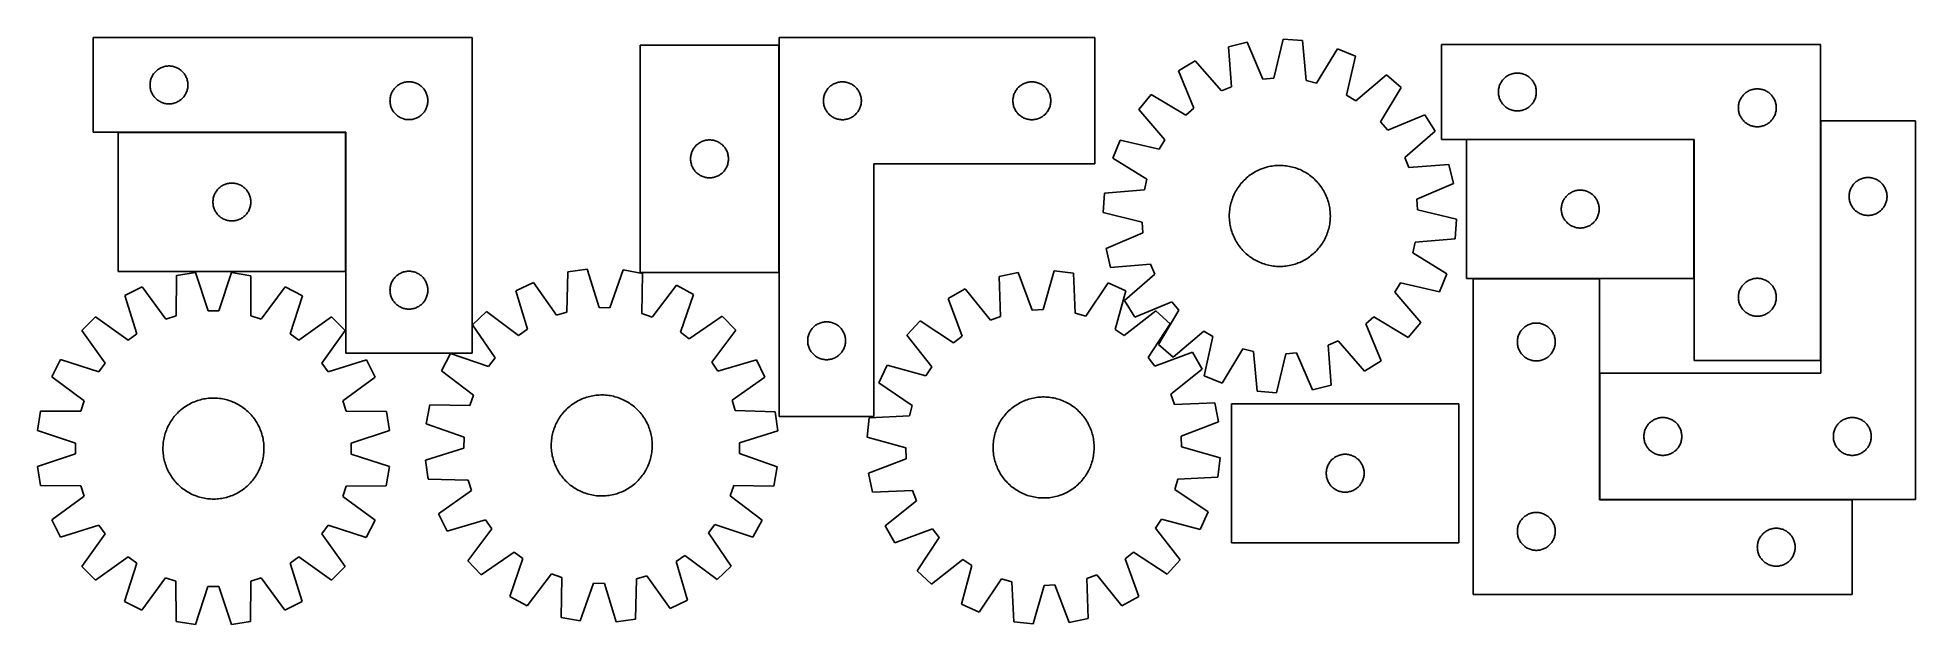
# Model space of a CAD drawing. Header units: millimetres. Extents: x 7 to 1493, y 7 to 471.
import ezdxf

# ---------------------------------------------------------------- set-up
doc = ezdxf.new("R2010")
doc.units = ezdxf.units.MM
doc.layers.add('COMMON', color=5, linetype='CONTINUOUS', true_color=0x0000ff)
doc.layers.add('CUT', color=7, linetype='CONTINUOUS', true_color=0x000000)

msp = doc.modelspace()

# ---------------------------------------------------------------- linework, layer by layer
at = {"layer": 'COMMON'}
for p, q in [((593.695153, 285.213198), (593.695153, 465.213198)), ((1418.319583, 405.444842), (1418.319583, 215.644843)), ((250.376104, 396.159589), (70.376104, 396.159589)), ((250.476105, 286.059588), (250.476105, 396.059588)), ((1318.019582, 390.544843), (1138.019582, 390.544843)), ((1318.119583, 280.444842), (1318.119583, 390.444842)), ((1143.219583, 280.344841), (1243.219583, 280.344841)), ((1243.319584, 105.444842), (1243.319584, 205.444842)), ((1443.219583, 105.344842), (1243.419584, 105.344842))]:
    msp.add_line(p, q, dxfattribs=at)
at = {"layer": 'CUT'}
for p, q in [((350.576105, 471.259589), (50.576105, 471.259589)), ((50.576105, 471.259589), (50.576105, 396.259589)), ((350.576105, 221.259589), (350.576105, 471.259589)), ((593.595152, 465.213198), (483.595152, 465.213198)), ((483.595152, 465.213198), (483.595152, 285.213198)), ((593.595152, 285.213198), (593.595152, 465.213198)), ((593.795153, 471.200739), (593.795153, 171.200739)), ((843.795153, 471.200739), (593.795153, 471.200739)), ((843.795153, 371.200739), (843.795153, 471.200739)), ((964.348595, 467.611701), (949.404497, 463.950486)), ((949.404497, 463.950486), (951.86899, 432.281873)), ((976.801801, 438.390264), (964.348595, 467.611701)), ((992.788766, 469.982884), (985.346498, 439.102673)), ((1008.132825, 468.846926), (992.788766, 469.982884)), ((1010.946607, 437.207435), (1008.132825, 468.846926)), ((1035.91377, 462.313558), (1019.293243, 435.24452)), ((1050.155807, 456.491623), (1035.91377, 462.313558)), ((1418.219583, 465.644843), (1118.219583, 465.644843)), ((1118.219583, 465.644843), (1118.219583, 390.644843)), ((1418.219583, 215.644843), (1418.219583, 465.644843)), ((101.572891, 445.757178), (102.202449, 446.204744)), ((102.202449, 446.204744), (102.854213, 446.619309)), ((102.854213, 446.619309), (103.526454, 446.999771)), ((103.526454, 446.999771), (104.217389, 447.345123)), ((104.217389, 447.345123), (104.925186, 447.654449)), ((104.925186, 447.654449), (105.647969, 447.926928)), ((105.647969, 447.926928), (106.38382, 448.161837)), ((106.38382, 448.161837), (107.130789, 448.358555)), ((107.130789, 448.358555), (107.886893, 448.516558)), ((107.886893, 448.516558), (108.650129, 448.635429)), ((108.650129, 448.635429), (109.418473, 448.714852)), ((109.418473, 448.714852), (110.189886, 448.754616)), ((110.189886, 448.754616), (110.962324, 448.754616)), ((110.962324, 448.754616), (111.733737, 448.714852)), ((111.733737, 448.714852), (112.50208, 448.635429)), ((112.50208, 448.635429), (113.265316, 448.516558)), ((113.265316, 448.516558), (114.021421, 448.358555)), ((114.021421, 448.358555), (114.768389, 448.161837)), ((114.768389, 448.161837), (115.504241, 447.926928)), ((115.504241, 447.926928), (116.227023, 447.654449)), ((116.227023, 447.654449), (116.934821, 447.345123)), ((116.934821, 447.345123), (117.625756, 446.999771)), ((117.625756, 446.999771), (118.297997, 446.619309)), ((118.297997, 446.619309), (118.949761, 446.204744)), ((118.949761, 446.204744), (119.579319, 445.757178)), ((923.089023, 452.906861), (910.007719, 444.806859)), ((943.962647, 428.963876), (923.089023, 452.906861)), ((1043.054733, 425.531173), (1050.155807, 456.491623)), ((95.576105, 433.759589), (95.595993, 434.53177)), ((95.595993, 432.987408), (95.576105, 433.759589)), ((95.595993, 434.53177), (95.655607, 435.301904)), ((95.655607, 432.217274), (95.595993, 432.987408)), ((95.655607, 435.301904), (95.754786, 436.067948)), ((95.754786, 431.45123), (95.655607, 432.217274)), ((95.754786, 436.067948), (95.89327, 436.82787)), ((95.89327, 430.691308), (95.754786, 431.45123)), ((95.89327, 436.82787), (96.070689, 437.579656)), ((96.070689, 437.579656), (96.286574, 438.321312)), ((96.286574, 438.321312), (96.540353, 439.05087)), ((96.540353, 439.05087), (96.831351, 439.766398)), ((96.831351, 439.766398), (97.158799, 440.465996)), ((97.158799, 440.465996), (97.521826, 441.14781)), ((97.521826, 441.14781), (97.919471, 441.810032)), ((97.919471, 441.810032), (98.35068, 442.450906)), ((98.35068, 442.450906), (98.814308, 443.068731)), ((98.814308, 443.068731), (99.309126, 443.661871)), ((99.309126, 443.661871), (99.833822, 444.228751)), ((99.833822, 444.228751), (100.387005, 444.76787)), ((100.387005, 444.76787), (100.967207, 445.277796)), ((100.967207, 445.277796), (101.572891, 445.757178)), ((119.579319, 445.757178), (120.185003, 445.277796)), ((120.185003, 445.277796), (120.765205, 444.76787)), ((120.765205, 444.76787), (121.318388, 444.228751)), ((121.318388, 444.228751), (121.843084, 443.661871)), ((121.843084, 443.661871), (122.337902, 443.068731)), ((122.337902, 443.068731), (122.80153, 442.450906)), ((122.80153, 442.450906), (123.232738, 441.810032)), ((123.232738, 441.810032), (123.630383, 441.14781)), ((123.630383, 441.14781), (123.993411, 440.465996)), ((123.993411, 440.465996), (124.320858, 439.766398)), ((124.320858, 439.766398), (124.611857, 439.05087)), ((124.611857, 439.05087), (124.865636, 438.321312)), ((124.865636, 438.321312), (125.081521, 437.579656)), ((125.081521, 437.579656), (125.25894, 436.82787)), ((125.25894, 436.82787), (125.397423, 436.067948)), ((125.397423, 431.45123), (125.25894, 430.691308)), ((125.397423, 436.067948), (125.496603, 435.301904)), ((125.496603, 432.217274), (125.397423, 431.45123)), ((125.496603, 435.301904), (125.556216, 434.53177)), ((125.556216, 432.987408), (125.496603, 432.217274)), ((125.556216, 434.53177), (125.576105, 433.759589)), ((125.576105, 433.759589), (125.556216, 432.987408)), ((289.309126, 431.161871), (289.833822, 431.728751)), ((289.833822, 431.728751), (290.387005, 432.26787)), ((290.387005, 432.26787), (290.967207, 432.777796)), ((290.967207, 432.777796), (291.572891, 433.257178)), ((291.572891, 433.257178), (292.202449, 433.704744)), ((292.202449, 433.704744), (292.854213, 434.119309)), ((292.854213, 434.119309), (293.526454, 434.499771)), ((293.526454, 434.499771), (294.217389, 434.845123)), ((294.217389, 434.845123), (294.925186, 435.154449)), ((294.925186, 435.154449), (295.647969, 435.426928)), ((295.647969, 435.426928), (296.38382, 435.661837)), ((296.38382, 435.661837), (297.130789, 435.858555)), ((297.130789, 435.858555), (297.886893, 436.016558)), ((297.886893, 436.016558), (298.650129, 436.135429)), ((298.650129, 436.135429), (299.418473, 436.214852)), ((299.418473, 436.214852), (300.189886, 436.254616)), ((300.189886, 436.254616), (300.962324, 436.254616)), ((300.962324, 436.254616), (301.733737, 436.214852)), ((301.733737, 436.214852), (302.50208, 436.135429)), ((302.50208, 436.135429), (303.265316, 436.016558)), ((303.265316, 436.016558), (304.021421, 435.858555)), ((304.021421, 435.858555), (304.768389, 435.661837)), ((304.768389, 435.661837), (305.504241, 435.426928)), ((305.504241, 435.426928), (306.227023, 435.154449)), ((306.227023, 435.154449), (306.934821, 434.845123)), ((306.934821, 434.845123), (307.625756, 434.499771)), ((307.625756, 434.499771), (308.297997, 434.119309)), ((308.297997, 434.119309), (308.949761, 433.704744)), ((308.949761, 433.704744), (309.579319, 433.257178)), ((309.579319, 433.257178), (310.185003, 432.777796)), ((310.185003, 432.777796), (310.765205, 432.26787)), ((310.765205, 432.26787), (311.318388, 431.728751)), ((311.318388, 431.728751), (311.843084, 431.161871)), ((632.276946, 430.809636), (632.786872, 431.389839)), ((632.786872, 431.389839), (633.325991, 431.943021)), ((633.325991, 431.943021), (633.892871, 432.467718)), ((633.892871, 432.467718), (634.486011, 432.962536)), ((634.486011, 432.962536), (635.103836, 433.426164)), ((635.103836, 433.426164), (635.74471, 433.857372)), ((635.74471, 433.857372), (636.406932, 434.255017)), ((636.406932, 434.255017), (637.088746, 434.618045)), ((637.088746, 434.618045), (637.788344, 434.945492)), ((637.788344, 434.945492), (638.503872, 435.236491)), ((638.503872, 435.236491), (639.23343, 435.490269)), ((639.23343, 435.490269), (639.975086, 435.706154)), ((639.975086, 435.706154), (640.726872, 435.883574)), ((640.726872, 435.883574), (641.486794, 436.022057)), ((641.486794, 436.022057), (642.252838, 436.121237)), ((642.252838, 436.121237), (643.022971, 436.18085)), ((643.022971, 436.18085), (643.795153, 436.200739)), ((643.795153, 436.200739), (644.567334, 436.18085)), ((644.567334, 436.18085), (645.337468, 436.121237)), ((645.337468, 436.121237), (646.103511, 436.022057)), ((646.103511, 436.022057), (646.863434, 435.883574)), ((646.863434, 435.883574), (647.61522, 435.706154)), ((647.61522, 435.706154), (648.356875, 435.490269)), ((648.356875, 435.490269), (649.086434, 435.236491)), ((649.086434, 435.236491), (649.801961, 434.945492)), ((649.801961, 434.945492), (650.50156, 434.618045)), ((650.50156, 434.618045), (651.183374, 434.255017)), ((651.183374, 434.255017), (651.845596, 433.857372)), ((651.845596, 433.857372), (652.486469, 433.426164)), ((652.486469, 433.426164), (653.104295, 432.962536)), ((653.104295, 432.962536), (653.697435, 432.467718)), ((653.697435, 432.467718), (654.264315, 431.943021)), ((654.264315, 431.943021), (654.803433, 431.389839)), ((654.803433, 431.389839), (655.31336, 430.809636)), ((782.276946, 430.809636), (782.786872, 431.389839)), ((782.786872, 431.389839), (783.325991, 431.943021)), ((783.325991, 431.943021), (783.892871, 432.467718)), ((783.892871, 432.467718), (784.486011, 432.962536)), ((784.486011, 432.962536), (785.103836, 433.426164)), ((785.103836, 433.426164), (785.74471, 433.857372)), ((785.74471, 433.857372), (786.406932, 434.255017)), ((786.406932, 434.255017), (787.088746, 434.618045)), ((787.088746, 434.618045), (787.788344, 434.945492)), ((787.788344, 434.945492), (788.503872, 435.236491)), ((788.503872, 435.236491), (789.23343, 435.490269)), ((789.23343, 435.490269), (789.975086, 435.706154)), ((789.975086, 435.706154), (790.726872, 435.883574)), ((790.726872, 435.883574), (791.486794, 436.022057)), ((791.486794, 436.022057), (792.252838, 436.121237)), ((792.252838, 436.121237), (793.022971, 436.18085)), ((793.022971, 436.18085), (793.795153, 436.200739)), ((793.795153, 436.200739), (794.567334, 436.18085)), ((794.567334, 436.18085), (795.337468, 436.121237)), ((795.337468, 436.121237), (796.103511, 436.022057)), ((796.103511, 436.022057), (796.863434, 435.883574)), ((796.863434, 435.883574), (797.61522, 435.706154)), ((797.61522, 435.706154), (798.356875, 435.490269)), ((798.356875, 435.490269), (799.086434, 435.236491)), ((799.086434, 435.236491), (799.801961, 434.945492)), ((799.801961, 434.945492), (800.50156, 434.618045)), ((800.50156, 434.618045), (801.183374, 434.255017)), ((801.183374, 434.255017), (801.845596, 433.857372)), ((801.845596, 433.857372), (802.486469, 433.426164)), ((802.486469, 433.426164), (803.104295, 432.962536)), ((803.104295, 432.962536), (803.697435, 432.467718)), ((803.697435, 432.467718), (804.264315, 431.943021)), ((804.264315, 431.943021), (804.803433, 431.389839)), ((804.803433, 431.389839), (805.31336, 430.809636)), ((910.007719, 444.806859), (922.137731, 415.449789)), ((951.86899, 432.281873), (943.962647, 428.963876)), ((985.346498, 439.102673), (976.801801, 438.390264)), ((1019.293243, 435.24452), (1010.946607, 437.207435)), ((1074.558135, 441.693237), (1050.386282, 421.085077)), ((1069.983212, 404.504431), (1086.30404, 431.755217)), ((1086.30404, 431.755217), (1074.558135, 441.693237)), ((1163.398265, 430.453202), (1163.536748, 431.213124)), ((1163.536748, 431.213124), (1163.714167, 431.96491)), ((1163.714167, 431.96491), (1163.930052, 432.706566)), ((1163.930052, 432.706566), (1164.183831, 433.436124)), ((1164.183831, 433.436124), (1164.47483, 434.151652)), ((1164.47483, 434.151652), (1164.802277, 434.85125)), ((1164.802277, 434.85125), (1165.165305, 435.533064)), ((1165.165305, 435.533064), (1165.56295, 436.195286)), ((1165.56295, 436.195286), (1165.994158, 436.83616)), ((1165.994158, 436.83616), (1166.457786, 437.453985)), ((1166.457786, 437.453985), (1166.952604, 438.047125)), ((1166.952604, 438.047125), (1167.4773, 438.614005)), ((1167.4773, 438.614005), (1168.030483, 439.153124)), ((1168.030483, 439.153124), (1168.610686, 439.66305)), ((1168.610686, 439.66305), (1169.216369, 440.142432)), ((1169.216369, 440.142432), (1169.845927, 440.589998)), ((1169.845927, 440.589998), (1170.497691, 441.004562)), ((1170.497691, 441.004562), (1171.169932, 441.385025)), ((1171.169932, 441.385025), (1171.860867, 441.730377)), ((1171.860867, 441.730377), (1172.568665, 442.039703)), ((1172.568665, 442.039703), (1173.291447, 442.312181)), ((1173.291447, 442.312181), (1174.027299, 442.547091)), ((1174.027299, 442.547091), (1174.774267, 442.743809)), ((1174.774267, 442.743809), (1175.530372, 442.901812)), ((1175.530372, 442.901812), (1176.293608, 443.020683)), ((1176.293608, 443.020683), (1177.061951, 443.100106)), ((1177.061951, 443.100106), (1177.833364, 443.13987)), ((1177.833364, 443.13987), (1178.605802, 443.13987)), ((1178.605802, 443.13987), (1179.377215, 443.100106)), ((1179.377215, 443.100106), (1180.145559, 443.020683)), ((1180.145559, 443.020683), (1180.908795, 442.901812)), ((1180.908795, 442.901812), (1181.664899, 442.743809)), ((1181.664899, 442.743809), (1182.411868, 442.547091)), ((1182.411868, 442.547091), (1183.147719, 442.312181)), ((1183.147719, 442.312181), (1183.870502, 442.039703)), ((1183.870502, 442.039703), (1184.578299, 441.730377)), ((1184.578299, 441.730377), (1185.269234, 441.385025)), ((1185.269234, 441.385025), (1185.941475, 441.004562)), ((1185.941475, 441.004562), (1186.593239, 440.589998)), ((1186.593239, 440.589998), (1187.222797, 440.142432)), ((1187.222797, 440.142432), (1187.828481, 439.66305)), ((1187.828481, 439.66305), (1188.408683, 439.153124)), ((1188.408683, 439.153124), (1188.961866, 438.614005)), ((1188.961866, 438.614005), (1189.486562, 438.047125)), ((1189.486562, 438.047125), (1189.98138, 437.453985)), ((1189.98138, 437.453985), (1190.445008, 436.83616)), ((1190.445008, 436.83616), (1190.876217, 436.195286)), ((1190.876217, 436.195286), (1191.273862, 435.533064)), ((1191.273862, 435.533064), (1191.636889, 434.85125)), ((1191.636889, 434.85125), (1191.964337, 434.151652)), ((1191.964337, 434.151652), (1192.255335, 433.436124)), ((1192.255335, 433.436124), (1192.509114, 432.706566)), ((1192.509114, 432.706566), (1192.724999, 431.96491)), ((1192.724999, 431.96491), (1192.902418, 431.213124)), ((1192.902418, 431.213124), (1193.040902, 430.453202)), ((96.070689, 429.939522), (95.89327, 430.691308)), ((96.286574, 429.197867), (96.070689, 429.939522)), ((96.540353, 428.468308), (96.286574, 429.197867)), ((96.831351, 427.752781), (96.540353, 428.468308)), ((97.158799, 427.053182), (96.831351, 427.752781)), ((97.521826, 426.371368), (97.158799, 427.053182)), ((97.919471, 425.709146), (97.521826, 426.371368)), ((98.35068, 425.068273), (97.919471, 425.709146)), ((98.814308, 424.450447), (98.35068, 425.068273)), ((99.309126, 423.857307), (98.814308, 424.450447)), ((99.833822, 423.290427), (99.309126, 423.857307)), ((100.387005, 422.751309), (99.833822, 423.290427)), ((100.967207, 422.241382), (100.387005, 422.751309)), ((101.572891, 421.762), (100.967207, 422.241382)), ((102.202449, 421.314434), (101.572891, 421.762)), ((102.854213, 420.89987), (102.202449, 421.314434)), ((103.526454, 420.519407), (102.854213, 420.89987)), ((104.217389, 420.174055), (103.526454, 420.519407)), ((104.925186, 419.86473), (104.217389, 420.174055)), ((105.647969, 419.592251), (104.925186, 419.86473)), ((106.38382, 419.357341), (105.647969, 419.592251)), ((107.130789, 419.160624), (106.38382, 419.357341)), ((107.886893, 419.00262), (107.130789, 419.160624)), ((108.650129, 418.883749), (107.886893, 419.00262)), ((109.418473, 418.804326), (108.650129, 418.883749)), ((110.189886, 418.764562), (109.418473, 418.804326)), ((110.962324, 418.764562), (110.189886, 418.764562)), ((111.733737, 418.804326), (110.962324, 418.764562)), ((112.50208, 418.883749), (111.733737, 418.804326)), ((113.265316, 419.00262), (112.50208, 418.883749)), ((114.021421, 419.160624), (113.265316, 419.00262)), ((114.768389, 419.357341), (114.021421, 419.160624)), ((115.504241, 419.592251), (114.768389, 419.357341)), ((116.227023, 419.86473), (115.504241, 419.592251)), ((116.934821, 420.174055), (116.227023, 419.86473)), ((117.625756, 420.519407), (116.934821, 420.174055)), ((118.297997, 420.89987), (117.625756, 420.519407)), ((118.949761, 421.314434), (118.297997, 420.89987)), ((119.579319, 421.762), (118.949761, 421.314434)), ((120.185003, 422.241382), (119.579319, 421.762)), ((120.765205, 422.751309), (120.185003, 422.241382)), ((121.318388, 423.290427), (120.765205, 422.751309)), ((121.843084, 423.857307), (121.318388, 423.290427)), ((122.337902, 424.450447), (121.843084, 423.857307)), ((122.80153, 425.068273), (122.337902, 424.450447)), ((123.232738, 425.709146), (122.80153, 425.068273)), ((123.630383, 426.371368), (123.232738, 425.709146)), ((123.993411, 427.053182), (123.630383, 426.371368)), ((124.320858, 427.752781), (123.993411, 427.053182)), ((124.611857, 428.468308), (124.320858, 427.752781)), ((124.865636, 429.197867), (124.611857, 428.468308)), ((125.081521, 429.939522), (124.865636, 429.197867)), ((125.25894, 430.691308), (125.081521, 429.939522)), ((285.576105, 421.259589), (285.595993, 422.03177)), ((285.595993, 420.487408), (285.576105, 421.259589)), ((285.595993, 422.03177), (285.655607, 422.801904)), ((285.655607, 419.717274), (285.595993, 420.487408)), ((285.655607, 422.801904), (285.754786, 423.567948)), ((285.754786, 418.95123), (285.655607, 419.717274)), ((285.754786, 423.567948), (285.89327, 424.32787)), ((285.89327, 418.191308), (285.754786, 418.95123)), ((285.89327, 424.32787), (286.070689, 425.079656)), ((286.070689, 417.439522), (285.89327, 418.191308)), ((286.070689, 425.079656), (286.286574, 425.821312)), ((286.286574, 416.697867), (286.070689, 417.439522)), ((286.286574, 425.821312), (286.540353, 426.55087)), ((286.540353, 415.968308), (286.286574, 416.697867)), ((286.540353, 426.55087), (286.831351, 427.266398)), ((286.831351, 427.266398), (287.158799, 427.965996)), ((287.158799, 427.965996), (287.521826, 428.64781)), ((287.521826, 428.64781), (287.919471, 429.310032)), ((287.919471, 429.310032), (288.35068, 429.950906)), ((288.35068, 429.950906), (288.814308, 430.568731)), ((288.814308, 430.568731), (289.309126, 431.161871)), ((311.843084, 431.161871), (312.337902, 430.568731)), ((312.337902, 430.568731), (312.80153, 429.950906)), ((312.80153, 429.950906), (313.232738, 429.310032)), ((313.232738, 429.310032), (313.630383, 428.64781)), ((313.630383, 428.64781), (313.993411, 427.965996)), ((313.993411, 427.965996), (314.320858, 427.266398)), ((314.320858, 427.266398), (314.611857, 426.55087)), ((314.611857, 426.55087), (314.865636, 425.821312)), ((314.865636, 416.697867), (314.611857, 415.968308)), ((314.865636, 425.821312), (315.081521, 425.079656)), ((315.081521, 417.439522), (314.865636, 416.697867)), ((315.081521, 425.079656), (315.25894, 424.32787)), ((315.25894, 418.191308), (315.081521, 417.439522)), ((315.25894, 424.32787), (315.397423, 423.567948)), ((315.397423, 418.95123), (315.25894, 418.191308)), ((315.397423, 423.567948), (315.496603, 422.801904)), ((315.496603, 419.717274), (315.397423, 418.95123)), ((315.496603, 422.801904), (315.556216, 422.03177)), ((315.556216, 420.487408), (315.496603, 419.717274)), ((315.556216, 422.03177), (315.576105, 421.259589)), ((315.576105, 421.259589), (315.556216, 420.487408)), ((628.800126, 421.586957), (628.83989, 422.35837)), ((628.800126, 420.81452), (628.800126, 421.586957)), ((628.83989, 420.043107), (628.800126, 420.81452)), ((628.83989, 422.35837), (628.919313, 423.126714)), ((628.919313, 419.274763), (628.83989, 420.043107)), ((628.919313, 423.126714), (629.038184, 423.88995)), ((629.038184, 418.511527), (628.919313, 419.274763)), ((629.038184, 423.88995), (629.196187, 424.646055)), ((629.196187, 417.755422), (629.038184, 418.511527)), ((629.196187, 424.646055), (629.392905, 425.393023)), ((629.392905, 417.008454), (629.196187, 417.755422)), ((629.392905, 425.393023), (629.627814, 426.128874)), ((629.627814, 416.272603), (629.392905, 417.008454)), ((629.627814, 426.128874), (629.900293, 426.851657)), ((629.900293, 426.851657), (630.209619, 427.559454)), ((630.209619, 427.559454), (630.554971, 428.25039)), ((630.554971, 428.25039), (630.935433, 428.922631)), ((630.935433, 428.922631), (631.349998, 429.574394)), ((631.349998, 429.574394), (631.797564, 430.203953)), ((631.797564, 430.203953), (632.276946, 430.809636)), ((655.31336, 430.809636), (655.792741, 430.203953)), ((655.792741, 430.203953), (656.240308, 429.574394)), ((656.240308, 429.574394), (656.654872, 428.922631)), ((656.654872, 428.922631), (657.035335, 428.25039)), ((657.035335, 428.25039), (657.380687, 427.559454)), ((657.380687, 427.559454), (657.690012, 426.851657)), ((657.690012, 426.851657), (657.962491, 426.128874)), ((657.962491, 426.128874), (658.197401, 425.393023)), ((658.197401, 417.008454), (657.962491, 416.272603)), ((658.197401, 425.393023), (658.394118, 424.646055)), ((658.394118, 417.755422), (658.197401, 417.008454)), ((658.394118, 424.646055), (658.552122, 423.88995)), ((658.552122, 418.511527), (658.394118, 417.755422)), ((658.552122, 423.88995), (658.670993, 423.126714)), ((658.670993, 419.274763), (658.552122, 418.511527)), ((658.670993, 423.126714), (658.750416, 422.35837)), ((658.750416, 420.043107), (658.670993, 419.274763)), ((658.750416, 422.35837), (658.79018, 421.586957)), ((658.79018, 420.81452), (658.750416, 420.043107)), ((658.79018, 421.586957), (658.79018, 420.81452)), ((778.800126, 421.586957), (778.83989, 422.35837)), ((778.800126, 420.81452), (778.800126, 421.586957)), ((778.83989, 420.043107), (778.800126, 420.81452)), ((778.83989, 422.35837), (778.919313, 423.126714)), ((778.919313, 419.274763), (778.83989, 420.043107)), ((778.919313, 423.126714), (779.038184, 423.88995)), ((779.038184, 418.511527), (778.919313, 419.274763)), ((779.038184, 423.88995), (779.196187, 424.646055)), ((779.196187, 417.755422), (779.038184, 418.511527)), ((779.196187, 424.646055), (779.392905, 425.393023)), ((779.392905, 417.008454), (779.196187, 417.755422)), ((779.392905, 425.393023), (779.627814, 426.128874)), ((779.627814, 416.272603), (779.392905, 417.008454)), ((779.627814, 426.128874), (779.900293, 426.851657)), ((779.900293, 426.851657), (780.209619, 427.559454)), ((780.209619, 427.559454), (780.554971, 428.25039)), ((780.554971, 428.25039), (780.935433, 428.922631)), ((780.935433, 428.922631), (781.349998, 429.574394)), ((781.349998, 429.574394), (781.797564, 430.203953)), ((781.797564, 430.203953), (782.276946, 430.809636)), ((805.31336, 430.809636), (805.792741, 430.203953)), ((805.792741, 430.203953), (806.240308, 429.574394)), ((806.240308, 429.574394), (806.654872, 428.922631)), ((806.654872, 428.922631), (807.035335, 428.25039)), ((807.035335, 428.25039), (807.380687, 427.559454)), ((807.380687, 427.559454), (807.690012, 426.851657)), ((807.690012, 426.851657), (807.962491, 426.128874)), ((807.962491, 426.128874), (808.197401, 425.393023)), ((808.197401, 417.008454), (807.962491, 416.272603)), ((808.197401, 425.393023), (808.394118, 424.646055)), ((808.394118, 417.755422), (808.197401, 417.008454)), ((808.394118, 424.646055), (808.552122, 423.88995)), ((808.552122, 418.511527), (808.394118, 417.755422)), ((808.552122, 423.88995), (808.670993, 423.126714)), ((808.670993, 419.274763), (808.552122, 418.511527)), ((808.670993, 423.126714), (808.750416, 422.35837)), ((808.750416, 420.043107), (808.670993, 419.274763)), ((808.750416, 422.35837), (808.79018, 421.586957)), ((808.79018, 420.81452), (808.750416, 420.043107)), ((808.79018, 421.586957), (808.79018, 420.81452)), ((888.392884, 426.171819), (878.454863, 414.425914)), ((915.64367, 409.850991), (888.392884, 426.171819)), ((1050.386282, 421.085077), (1043.054733, 425.531173)), ((1163.219583, 428.144843), (1163.239472, 428.917024)), ((1163.239472, 427.372662), (1163.219583, 428.144843)), ((1163.239472, 428.917024), (1163.299085, 429.687158)), ((1163.299085, 426.602528), (1163.239472, 427.372662)), ((1163.299085, 429.687158), (1163.398265, 430.453202)), ((1163.398265, 425.836484), (1163.299085, 426.602528)), ((1163.536748, 425.076562), (1163.398265, 425.836484)), ((1163.714167, 424.324776), (1163.536748, 425.076562)), ((1163.930052, 423.583121), (1163.714167, 424.324776)), ((1164.183831, 422.853562), (1163.930052, 423.583121)), ((1164.47483, 422.138034), (1164.183831, 422.853562)), ((1164.802277, 421.438436), (1164.47483, 422.138034)), ((1165.165305, 420.756622), (1164.802277, 421.438436)), ((1165.56295, 420.0944), (1165.165305, 420.756622)), ((1165.994158, 419.453527), (1165.56295, 420.0944)), ((1166.457786, 418.835701), (1165.994158, 419.453527)), ((1166.952604, 418.242561), (1166.457786, 418.835701)), ((1167.4773, 417.675681), (1166.952604, 418.242561)), ((1168.030483, 417.136563), (1167.4773, 417.675681)), ((1168.610686, 416.626636), (1168.030483, 417.136563)), ((1169.216369, 416.147254), (1168.610686, 416.626636)), ((1187.828481, 416.626636), (1187.222797, 416.147254)), ((1188.408683, 417.136563), (1187.828481, 416.626636)), ((1188.961866, 417.675681), (1188.408683, 417.136563)), ((1189.486562, 418.242561), (1188.961866, 417.675681)), ((1189.98138, 418.835701), (1189.486562, 418.242561)), ((1190.445008, 419.453527), (1189.98138, 418.835701)), ((1190.876217, 420.0944), (1190.445008, 419.453527)), ((1191.273862, 420.756622), (1190.876217, 420.0944)), ((1191.636889, 421.438436), (1191.273862, 420.756622)), ((1191.964337, 422.138034), (1191.636889, 421.438436)), ((1192.255335, 422.853562), (1191.964337, 422.138034)), ((1192.509114, 423.583121), (1192.255335, 422.853562)), ((1192.724999, 424.324776), (1192.509114, 423.583121)), ((1192.902418, 425.076562), (1192.724999, 424.324776)), ((1193.040902, 425.836484), (1192.902418, 425.076562)), ((1193.040902, 430.453202), (1193.140081, 429.687158)), ((1193.140081, 426.602528), (1193.040902, 425.836484)), ((1193.140081, 429.687158), (1193.199695, 428.917024)), ((1193.199695, 427.372662), (1193.140081, 426.602528)), ((1193.199695, 428.917024), (1193.219583, 428.144843)), ((1193.219583, 428.144843), (1193.199695, 427.372662)), ((1353.219583, 415.644843), (1353.239472, 416.417024)), ((1353.239472, 416.417024), (1353.299085, 417.187158)), ((1353.299085, 417.187158), (1353.398265, 417.953202)), ((1353.398265, 417.953202), (1353.536748, 418.713124)), ((1353.536748, 418.713124), (1353.714167, 419.46491)), ((1353.714167, 419.46491), (1353.930052, 420.206566)), ((1353.930052, 420.206566), (1354.183831, 420.936124)), ((1354.183831, 420.936124), (1354.47483, 421.651652)), ((1354.47483, 421.651652), (1354.802277, 422.35125)), ((1354.802277, 422.35125), (1355.165305, 423.033064)), ((1355.165305, 423.033064), (1355.56295, 423.695286)), ((1355.56295, 423.695286), (1355.994158, 424.33616)), ((1355.994158, 424.33616), (1356.457786, 424.953985)), ((1356.457786, 424.953985), (1356.952604, 425.547125)), ((1356.952604, 425.547125), (1357.4773, 426.114005)), ((1357.4773, 426.114005), (1358.030483, 426.653124)), ((1358.030483, 426.653124), (1358.610686, 427.16305)), ((1358.610686, 427.16305), (1359.216369, 427.642432)), ((1359.216369, 427.642432), (1359.845927, 428.089998)), ((1359.845927, 428.089998), (1360.497691, 428.504562)), ((1360.497691, 428.504562), (1361.169932, 428.885025)), ((1361.169932, 428.885025), (1361.860867, 429.230377)), ((1361.860867, 429.230377), (1362.568665, 429.539703)), ((1362.568665, 429.539703), (1363.291447, 429.812181)), ((1363.291447, 429.812181), (1364.027299, 430.047091)), ((1364.027299, 430.047091), (1364.774267, 430.243809)), ((1364.774267, 430.243809), (1365.530372, 430.401812)), ((1365.530372, 430.401812), (1366.293608, 430.520683)), ((1366.293608, 430.520683), (1367.061951, 430.600106)), ((1367.061951, 430.600106), (1367.833364, 430.63987)), ((1367.833364, 430.63987), (1368.605802, 430.63987)), ((1368.605802, 430.63987), (1369.377215, 430.600106)), ((1369.377215, 430.600106), (1370.145559, 430.520683)), ((1370.145559, 430.520683), (1370.908795, 430.401812)), ((1370.908795, 430.401812), (1371.664899, 430.243809)), ((1371.664899, 430.243809), (1372.411868, 430.047091)), ((1372.411868, 430.047091), (1373.147719, 429.812181)), ((1373.147719, 429.812181), (1373.870502, 429.539703)), ((1373.870502, 429.539703), (1374.578299, 429.230377)), ((1374.578299, 429.230377), (1375.269234, 428.885025)), ((1375.269234, 428.885025), (1375.941475, 428.504562)), ((1375.941475, 428.504562), (1376.593239, 428.089998)), ((1376.593239, 428.089998), (1377.222797, 427.642432)), ((1377.222797, 427.642432), (1377.828481, 427.16305)), ((1377.828481, 427.16305), (1378.408683, 426.653124)), ((1378.408683, 426.653124), (1378.961866, 426.114005)), ((1378.961866, 426.114005), (1379.486562, 425.547125)), ((1379.486562, 425.547125), (1379.98138, 424.953985)), ((1379.98138, 424.953985), (1380.445008, 424.33616)), ((1380.445008, 424.33616), (1380.876217, 423.695286)), ((1380.876217, 423.695286), (1381.273862, 423.033064)), ((1381.273862, 423.033064), (1381.636889, 422.35125)), ((1381.636889, 422.35125), (1381.964337, 421.651652)), ((1381.964337, 421.651652), (1382.255335, 420.936124)), ((1382.255335, 420.936124), (1382.509114, 420.206566)), ((1382.509114, 420.206566), (1382.724999, 419.46491)), ((1382.724999, 419.46491), (1382.902418, 418.713124)), ((1382.902418, 418.713124), (1383.040902, 417.953202)), ((1383.040902, 417.953202), (1383.140081, 417.187158)), ((1383.140081, 417.187158), (1383.199695, 416.417024)), ((1383.199695, 416.417024), (1383.219583, 415.644843)), ((286.831351, 415.252781), (286.540353, 415.968308)), ((287.158799, 414.553182), (286.831351, 415.252781)), ((287.521826, 413.871368), (287.158799, 414.553182)), ((287.919471, 413.209146), (287.521826, 413.871368)), ((288.35068, 412.568273), (287.919471, 413.209146)), ((288.814308, 411.950447), (288.35068, 412.568273)), ((289.309126, 411.357307), (288.814308, 411.950447)), ((289.833822, 410.790427), (289.309126, 411.357307)), ((290.387005, 410.251309), (289.833822, 410.790427)), ((290.967207, 409.741382), (290.387005, 410.251309)), ((291.572891, 409.262), (290.967207, 409.741382)), ((292.202449, 408.814434), (291.572891, 409.262)), ((292.854213, 408.39987), (292.202449, 408.814434)), ((293.526454, 408.019407), (292.854213, 408.39987)), ((294.217389, 407.674055), (293.526454, 408.019407)), ((294.925186, 407.36473), (294.217389, 407.674055)), ((295.647969, 407.092251), (294.925186, 407.36473)), ((296.38382, 406.857341), (295.647969, 407.092251)), ((297.130789, 406.660624), (296.38382, 406.857341)), ((297.886893, 406.50262), (297.130789, 406.660624)), ((298.650129, 406.383749), (297.886893, 406.50262)), ((299.418473, 406.304326), (298.650129, 406.383749)), ((300.189886, 406.264562), (299.418473, 406.304326)), ((300.962324, 406.264562), (300.189886, 406.264562)), ((301.733737, 406.304326), (300.962324, 406.264562)), ((302.50208, 406.383749), (301.733737, 406.304326)), ((303.265316, 406.50262), (302.50208, 406.383749)), ((304.021421, 406.660624), (303.265316, 406.50262)), ((304.768389, 406.857341), (304.021421, 406.660624)), ((305.504241, 407.092251), (304.768389, 406.857341)), ((306.227023, 407.36473), (305.504241, 407.092251)), ((306.934821, 407.674055), (306.227023, 407.36473)), ((307.625756, 408.019407), (306.934821, 407.674055)), ((308.297997, 408.39987), (307.625756, 408.019407)), ((308.949761, 408.814434), (308.297997, 408.39987)), ((309.579319, 409.262), (308.949761, 408.814434)), ((310.185003, 409.741382), (309.579319, 409.262)), ((310.765205, 410.251309), (310.185003, 409.741382)), ((311.318388, 410.790427), (310.765205, 410.251309)), ((311.843084, 411.357307), (311.318388, 410.790427)), ((312.337902, 411.950447), (311.843084, 411.357307)), ((312.80153, 412.568273), (312.337902, 411.950447)), ((313.232738, 413.209146), (312.80153, 412.568273)), ((313.630383, 413.871368), (313.232738, 413.209146)), ((313.993411, 414.553182), (313.630383, 413.871368)), ((314.320858, 415.252781), (313.993411, 414.553182)), ((314.611857, 415.968308), (314.320858, 415.252781)), ((629.900293, 415.54982), (629.627814, 416.272603)), ((630.209619, 414.842023), (629.900293, 415.54982)), ((630.554971, 414.151087), (630.209619, 414.842023)), ((630.935433, 413.478847), (630.554971, 414.151087)), ((631.349998, 412.827083), (630.935433, 413.478847)), ((631.797564, 412.197524), (631.349998, 412.827083)), ((632.276946, 411.591841), (631.797564, 412.197524)), ((632.786872, 411.011638), (632.276946, 411.591841)), ((633.325991, 410.458456), (632.786872, 411.011638)), ((633.892871, 409.93376), (633.325991, 410.458456)), ((634.486011, 409.438941), (633.892871, 409.93376)), ((635.103836, 408.975313), (634.486011, 409.438941)), ((635.74471, 408.544105), (635.103836, 408.975313)), ((636.406932, 408.14646), (635.74471, 408.544105)), ((637.088746, 407.783432), (636.406932, 408.14646)), ((637.788344, 407.455985), (637.088746, 407.783432)), ((638.503872, 407.164986), (637.788344, 407.455985)), ((639.23343, 406.911208), (638.503872, 407.164986)), ((639.975086, 406.695323), (639.23343, 406.911208)), ((640.726872, 406.517903), (639.975086, 406.695323)), ((641.486794, 406.37942), (640.726872, 406.517903)), ((642.252838, 406.28024), (641.486794, 406.37942)), ((643.022971, 406.220627), (642.252838, 406.28024)), ((643.795153, 406.200739), (643.022971, 406.220627)), ((644.567334, 406.220627), (643.795153, 406.200739)), ((645.337468, 406.28024), (644.567334, 406.220627)), ((646.103511, 406.37942), (645.337468, 406.28024)), ((646.863434, 406.517903), (646.103511, 406.37942)), ((647.61522, 406.695323), (646.863434, 406.517903)), ((648.356875, 406.911208), (647.61522, 406.695323)), ((649.086434, 407.164986), (648.356875, 406.911208)), ((649.801961, 407.455985), (649.086434, 407.164986)), ((650.50156, 407.783432), (649.801961, 407.455985)), ((651.183374, 408.14646), (650.50156, 407.783432)), ((651.845596, 408.544105), (651.183374, 408.14646)), ((652.486469, 408.975313), (651.845596, 408.544105)), ((653.104295, 409.438941), (652.486469, 408.975313)), ((653.697435, 409.93376), (653.104295, 409.438941)), ((654.264315, 410.458456), (653.697435, 409.93376)), ((654.803433, 411.011638), (654.264315, 410.458456)), ((655.31336, 411.591841), (654.803433, 411.011638)), ((655.792741, 412.197524), (655.31336, 411.591841)), ((656.240308, 412.827083), (655.792741, 412.197524)), ((656.654872, 413.478847), (656.240308, 412.827083)), ((657.035335, 414.151087), (656.654872, 413.478847)), ((657.380687, 414.842023), (657.035335, 414.151087)), ((657.690012, 415.54982), (657.380687, 414.842023)), ((657.962491, 416.272603), (657.690012, 415.54982)), ((779.900293, 415.54982), (779.627814, 416.272603)), ((780.209619, 414.842023), (779.900293, 415.54982)), ((780.554971, 414.151087), (780.209619, 414.842023)), ((780.935433, 413.478847), (780.554971, 414.151087)), ((781.349998, 412.827083), (780.935433, 413.478847)), ((781.797564, 412.197524), (781.349998, 412.827083)), ((782.276946, 411.591841), (781.797564, 412.197524)), ((782.786872, 411.011638), (782.276946, 411.591841)), ((783.325991, 410.458456), (782.786872, 411.011638)), ((783.892871, 409.93376), (783.325991, 410.458456)), ((784.486011, 409.438941), (783.892871, 409.93376)), ((785.103836, 408.975313), (784.486011, 409.438941)), ((785.74471, 408.544105), (785.103836, 408.975313)), ((786.406932, 408.14646), (785.74471, 408.544105)), ((787.088746, 407.783432), (786.406932, 408.14646)), ((787.788344, 407.455985), (787.088746, 407.783432)), ((788.503872, 407.164986), (787.788344, 407.455985)), ((789.23343, 406.911208), (788.503872, 407.164986)), ((789.975086, 406.695323), (789.23343, 406.911208)), ((790.726872, 406.517903), (789.975086, 406.695323)), ((791.486794, 406.37942), (790.726872, 406.517903)), ((792.252838, 406.28024), (791.486794, 406.37942)), ((793.022971, 406.220627), (792.252838, 406.28024)), ((793.795153, 406.200739), (793.022971, 406.220627)), ((794.567334, 406.220627), (793.795153, 406.200739)), ((795.337468, 406.28024), (794.567334, 406.220627)), ((796.103511, 406.37942), (795.337468, 406.28024)), ((796.863434, 406.517903), (796.103511, 406.37942)), ((797.61522, 406.695323), (796.863434, 406.517903)), ((798.356875, 406.911208), (797.61522, 406.695323)), ((799.086434, 407.164986), (798.356875, 406.911208)), ((799.801961, 407.455985), (799.086434, 407.164986)), ((800.50156, 407.783432), (799.801961, 407.455985)), ((801.183374, 408.14646), (800.50156, 407.783432)), ((801.845596, 408.544105), (801.183374, 408.14646)), ((802.486469, 408.975313), (801.845596, 408.544105)), ((803.104295, 409.438941), (802.486469, 408.975313)), ((803.697435, 409.93376), (803.104295, 409.438941)), ((804.264315, 410.458456), (803.697435, 409.93376)), ((804.803433, 411.011638), (804.264315, 410.458456)), ((805.31336, 411.591841), (804.803433, 411.011638)), ((805.792741, 412.197524), (805.31336, 411.591841)), ((806.240308, 412.827083), (805.792741, 412.197524)), ((806.654872, 413.478847), (806.240308, 412.827083)), ((807.035335, 414.151087), (806.654872, 413.478847)), ((807.380687, 414.842023), (807.035335, 414.151087)), ((807.690012, 415.54982), (807.380687, 414.842023)), ((807.962491, 416.272603), (807.690012, 415.54982)), ((878.454863, 414.425914), (899.063024, 390.254061)), ((922.137731, 415.449789), (915.64367, 409.850991)), ((1075.58201, 398.01037), (1069.983212, 404.504431)), ((1104.93908, 410.140381), (1075.58201, 398.01037)), ((1113.039082, 397.059078), (1104.93908, 410.140381)), ((1169.845927, 415.699688), (1169.216369, 416.147254)), ((1170.497691, 415.285124), (1169.845927, 415.699688)), ((1171.169932, 414.904661), (1170.497691, 415.285124)), ((1171.860867, 414.559309), (1171.169932, 414.904661)), ((1172.568665, 414.249984), (1171.860867, 414.559309)), ((1173.291447, 413.977505), (1172.568665, 414.249984)), ((1174.027299, 413.742595), (1173.291447, 413.977505)), ((1174.774267, 413.545877), (1174.027299, 413.742595)), ((1175.530372, 413.387874), (1174.774267, 413.545877)), ((1176.293608, 413.269003), (1175.530372, 413.387874)), ((1177.061951, 413.18958), (1176.293608, 413.269003)), ((1177.833364, 413.149816), (1177.061951, 413.18958)), ((1178.605802, 413.149816), (1177.833364, 413.149816)), ((1179.377215, 413.18958), (1178.605802, 413.149816)), ((1180.145559, 413.269003), (1179.377215, 413.18958)), ((1180.908795, 413.387874), (1180.145559, 413.269003)), ((1181.664899, 413.545877), (1180.908795, 413.387874)), ((1182.411868, 413.742595), (1181.664899, 413.545877)), ((1183.147719, 413.977505), (1182.411868, 413.742595)), ((1183.870502, 414.249984), (1183.147719, 413.977505)), ((1184.578299, 414.559309), (1183.870502, 414.249984)), ((1185.269234, 414.904661), (1184.578299, 414.559309)), ((1185.941475, 415.285124), (1185.269234, 414.904661)), ((1186.593239, 415.699688), (1185.941475, 415.285124)), ((1187.222797, 416.147254), (1186.593239, 415.699688)), ((1353.239472, 414.872662), (1353.219583, 415.644843)), ((1353.299085, 414.102528), (1353.239472, 414.872662)), ((1353.398265, 413.336484), (1353.299085, 414.102528)), ((1353.536748, 412.576562), (1353.398265, 413.336484)), ((1353.714167, 411.824776), (1353.536748, 412.576562)), ((1353.930052, 411.083121), (1353.714167, 411.824776)), ((1354.183831, 410.353562), (1353.930052, 411.083121)), ((1354.47483, 409.638034), (1354.183831, 410.353562)), ((1354.802277, 408.938436), (1354.47483, 409.638034)), ((1355.165305, 408.256622), (1354.802277, 408.938436)), ((1355.56295, 407.5944), (1355.165305, 408.256622)), ((1355.994158, 406.953527), (1355.56295, 407.5944)), ((1356.457786, 406.335701), (1355.994158, 406.953527)), ((1356.952604, 405.742561), (1356.457786, 406.335701)), ((1357.4773, 405.175681), (1356.952604, 405.742561)), ((1358.030483, 404.636563), (1357.4773, 405.175681)), ((1358.610686, 404.126636), (1358.030483, 404.636563)), ((1359.216369, 403.647254), (1358.610686, 404.126636)), ((1359.845927, 403.199688), (1359.216369, 403.647254)), ((1360.497691, 402.785124), (1359.845927, 403.199688)), ((1361.169932, 402.404661), (1360.497691, 402.785124)), ((1361.860867, 402.059309), (1361.169932, 402.404661)), ((1362.568665, 401.749984), (1361.860867, 402.059309)), ((1363.291447, 401.477505), (1362.568665, 401.749984)), ((1364.027299, 401.242595), (1363.291447, 401.477505)), ((1373.147719, 401.477505), (1372.411868, 401.242595)), ((1373.870502, 401.749984), (1373.147719, 401.477505)), ((1374.578299, 402.059309), (1373.870502, 401.749984)), ((1375.269234, 402.404661), (1374.578299, 402.059309)), ((1375.941475, 402.785124), (1375.269234, 402.404661)), ((1376.593239, 403.199688), (1375.941475, 402.785124)), ((1377.222797, 403.647254), (1376.593239, 403.199688)), ((1377.828481, 404.126636), (1377.222797, 403.647254)), ((1378.408683, 404.636563), (1377.828481, 404.126636)), ((1378.961866, 405.175681), (1378.408683, 404.636563)), ((1379.486562, 405.742561), (1378.961866, 405.175681)), ((1379.98138, 406.335701), (1379.486562, 405.742561)), ((1380.445008, 406.953527), (1379.98138, 406.335701)), ((1380.876217, 407.5944), (1380.445008, 406.953527)), ((1381.273862, 408.256622), (1380.876217, 407.5944)), ((1381.636889, 408.938436), (1381.273862, 408.256622)), ((1381.964337, 409.638034), (1381.636889, 408.938436)), ((1382.255335, 410.353562), (1381.964337, 409.638034)), ((1382.509114, 411.083121), (1382.255335, 410.353562)), ((1382.724999, 411.824776), (1382.509114, 411.083121)), ((1382.902418, 412.576562), (1382.724999, 411.824776)), ((1383.040902, 413.336484), (1382.902418, 412.576562)), ((1383.140081, 414.102528), (1383.040902, 413.336484)), ((1383.199695, 414.872662), (1383.140081, 414.102528)), ((1383.219583, 415.644843), (1383.199695, 414.872662)), ((1493.419584, 405.444842), (1418.419584, 405.444842)), ((1418.419584, 405.444842), (1418.419584, 205.444842)), ((1493.419584, 105.444842), (1493.419584, 405.444842)), ((50.576105, 396.259589), (250.576105, 396.259589)), ((250.376104, 396.059588), (70.376104, 396.059588)), ((70.376104, 396.059588), (70.376104, 286.059588)), ((250.376104, 286.059588), (250.376104, 396.059588)), ((250.576105, 396.259589), (250.576105, 221.259589)), ((528.69287, 386.480177), (529.28601, 386.974995)), ((529.28601, 386.974995), (529.903835, 387.438623)), ((529.903835, 387.438623), (530.544709, 387.869831)), ((530.544709, 387.869831), (531.206931, 388.267476)), ((531.206931, 388.267476), (531.888745, 388.630504)), ((531.888745, 388.630504), (532.588343, 388.957951)), ((532.588343, 388.957951), (533.303871, 389.24895)), ((533.303871, 389.24895), (534.033429, 389.502728)), ((534.033429, 389.502728), (534.775085, 389.718614)), ((534.775085, 389.718614), (535.526871, 389.896033)), ((535.526871, 389.896033), (536.286793, 390.034516)), ((536.286793, 390.034516), (537.052837, 390.133696)), ((537.052837, 390.133696), (537.82297, 390.193309)), ((537.82297, 390.193309), (538.595152, 390.213198)), ((538.595152, 390.213198), (539.367333, 390.193309)), ((539.367333, 390.193309), (540.137467, 390.133696)), ((540.137467, 390.133696), (540.90351, 390.034516)), ((540.90351, 390.034516), (541.663433, 389.896033)), ((541.663433, 389.896033), (542.415219, 389.718614)), ((542.415219, 389.718614), (543.156874, 389.502728)), ((543.156874, 389.502728), (543.886433, 389.24895)), ((543.886433, 389.24895), (544.60196, 388.957951)), ((544.60196, 388.957951), (545.301559, 388.630504)), ((545.301559, 388.630504), (545.983373, 388.267476)), ((545.983373, 388.267476), (546.645595, 387.869831)), ((546.645595, 387.869831), (547.286468, 387.438623)), ((547.286468, 387.438623), (547.904294, 386.974995)), ((547.904294, 386.974995), (548.497434, 386.480177)), ((863.656477, 390.023586), (857.834542, 375.781549)), ((894.616928, 382.922512), (863.656477, 390.023586)), ((899.063024, 390.254061), (894.616928, 382.922512)), ((1089.096097, 376.185454), (1113.039082, 397.059078)), ((1118.219583, 390.644843), (1318.219583, 390.644843)), ((1318.019582, 390.444842), (1138.019582, 390.444842)), ((1138.019582, 390.444842), (1138.019582, 280.444842)), ((1318.019582, 280.444842), (1318.019582, 390.444842)), ((1318.219583, 390.644843), (1318.219583, 215.644843)), ((1364.774267, 401.045877), (1364.027299, 401.242595)), ((1365.530372, 400.887874), (1364.774267, 401.045877)), ((1366.293608, 400.769003), (1365.530372, 400.887874)), ((1367.061951, 400.68958), (1366.293608, 400.769003)), ((1367.833364, 400.649816), (1367.061951, 400.68958)), ((1368.605802, 400.649816), (1367.833364, 400.649816)), ((1369.377215, 400.68958), (1368.605802, 400.649816)), ((1370.145559, 400.769003), (1369.377215, 400.68958)), ((1370.908795, 400.887874), (1370.145559, 400.769003)), ((1371.664899, 401.045877), (1370.908795, 400.887874)), ((1372.411868, 401.242595), (1371.664899, 401.045877)), ((523.600125, 375.599416), (523.639889, 376.37083)), ((523.600125, 374.826979), (523.600125, 375.599416)), ((523.639889, 374.055566), (523.600125, 374.826979)), ((523.639889, 376.37083), (523.719312, 377.139173)), ((523.719312, 373.287222), (523.639889, 374.055566)), ((523.719312, 377.139173), (523.838183, 377.902409)), ((523.838183, 372.523986), (523.719312, 373.287222)), ((523.838183, 377.902409), (523.996186, 378.658514)), ((523.996186, 371.767882), (523.838183, 372.523986)), ((523.996186, 378.658514), (524.192904, 379.405482)), ((524.192904, 371.020913), (523.996186, 371.767882)), ((524.192904, 379.405482), (524.427813, 380.141334)), ((524.427813, 380.141334), (524.700292, 380.864116)), ((524.700292, 380.864116), (525.009618, 381.571914)), ((525.009618, 381.571914), (525.35497, 382.262849)), ((525.35497, 382.262849), (525.735432, 382.93509)), ((525.735432, 382.93509), (526.149997, 383.586854)), ((526.149997, 383.586854), (526.597563, 384.216412)), ((526.597563, 384.216412), (527.076945, 384.822095)), ((527.076945, 384.822095), (527.586871, 385.402298)), ((527.586871, 385.402298), (528.12599, 385.955481)), ((528.12599, 385.955481), (528.69287, 386.480177)), ((548.497434, 386.480177), (549.064314, 385.955481)), ((549.064314, 385.955481), (549.603432, 385.402298)), ((549.603432, 385.402298), (550.113359, 384.822095)), ((550.113359, 384.822095), (550.59274, 384.216412)), ((550.59274, 384.216412), (551.040307, 383.586854)), ((551.040307, 383.586854), (551.454871, 382.93509)), ((551.454871, 382.93509), (551.835334, 382.262849)), ((551.835334, 382.262849), (552.180686, 381.571914)), ((552.180686, 381.571914), (552.490011, 380.864116)), ((552.490011, 380.864116), (552.76249, 380.141334)), ((552.76249, 380.141334), (552.9974, 379.405482)), ((552.9974, 379.405482), (553.194117, 378.658514)), ((553.194117, 371.767882), (552.9974, 371.020913)), ((553.194117, 378.658514), (553.352121, 377.902409)), ((553.352121, 372.523986), (553.194117, 371.767882)), ((553.352121, 377.902409), (553.470992, 377.139173)), ((553.470992, 373.287222), (553.352121, 372.523986)), ((553.470992, 377.139173), (553.550415, 376.37083)), ((553.550415, 374.055566), (553.470992, 373.287222)), ((553.550415, 376.37083), (553.590179, 375.599416)), ((553.590179, 374.826979), (553.550415, 374.055566)), ((553.590179, 375.599416), (553.590179, 374.826979)), ((857.834542, 375.781549), (884.903581, 359.161022)), ((1092.414095, 368.27911), (1089.096097, 376.185454)), ((524.427813, 370.285062), (524.192904, 371.020913)), ((524.700292, 369.562279), (524.427813, 370.285062)), ((525.009618, 368.854482), (524.700292, 369.562279)), ((525.35497, 368.163547), (525.009618, 368.854482)), ((525.735432, 367.491306), (525.35497, 368.163547)), ((526.149997, 366.839542), (525.735432, 367.491306)), ((526.597563, 366.209984), (526.149997, 366.839542)), ((527.076945, 365.6043), (526.597563, 366.209984)), ((527.586871, 365.024098), (527.076945, 365.6043)), ((528.12599, 364.470915), (527.586871, 365.024098)), ((528.69287, 363.946219), (528.12599, 364.470915)), ((529.28601, 363.451401), (528.69287, 363.946219)), ((529.903835, 362.987773), (529.28601, 363.451401)), ((530.544709, 362.556564), (529.903835, 362.987773)), ((531.206931, 362.158919), (530.544709, 362.556564)), ((531.888745, 361.795892), (531.206931, 362.158919)), ((532.588343, 361.468444), (531.888745, 361.795892)), ((533.303871, 361.177446), (532.588343, 361.468444)), ((534.033429, 360.923667), (533.303871, 361.177446)), ((534.775085, 360.707782), (534.033429, 360.923667)), ((535.526871, 360.530363), (534.775085, 360.707782)), ((536.286793, 360.391879), (535.526871, 360.530363)), ((537.052837, 360.2927), (536.286793, 360.391879)), ((537.82297, 360.233086), (537.052837, 360.2927)), ((538.595152, 360.213198), (537.82297, 360.233086)), ((539.367333, 360.233086), (538.595152, 360.213198)), ((540.137467, 360.2927), (539.367333, 360.233086)), ((540.90351, 360.391879), (540.137467, 360.2927)), ((541.663433, 360.530363), (540.90351, 360.391879)), ((542.415219, 360.707782), (541.663433, 360.530363)), ((543.156874, 360.923667), (542.415219, 360.707782)), ((543.886433, 361.177446), (543.156874, 360.923667)), ((544.60196, 361.468444), (543.886433, 361.177446)), ((545.301559, 361.795892), (544.60196, 361.468444)), ((545.983373, 362.158919), (545.301559, 361.795892)), ((546.645595, 362.556564), (545.983373, 362.158919)), ((547.286468, 362.987773), (546.645595, 362.556564)), ((547.904294, 363.451401), (547.286468, 362.987773)), ((548.497434, 363.946219), (547.904294, 363.451401)), ((549.064314, 364.470915), (548.497434, 363.946219)), ((549.603432, 365.024098), (549.064314, 364.470915)), ((550.113359, 365.6043), (549.603432, 365.024098)), ((550.59274, 366.209984), (550.113359, 365.6043)), ((551.040307, 366.839542), (550.59274, 366.209984)), ((551.454871, 367.491306), (551.040307, 366.839542)), ((551.835334, 368.163547), (551.454871, 367.491306)), ((552.180686, 368.854482), (551.835334, 368.163547)), ((552.490011, 369.562279), (552.180686, 368.854482)), ((552.76249, 370.285062), (552.490011, 369.562279)), ((552.9974, 371.020913), (552.76249, 370.285062)), ((668.795153, 171.200739), (668.795153, 371.200739)), ((668.795153, 371.200739), (843.795153, 371.200739)), ((884.903581, 359.161022), (882.940666, 350.814386)), ((960.220832, 356.556645), (961.06951, 357.483334)), ((961.06951, 357.483334), (961.946878, 358.382908)), ((961.946878, 358.382908), (962.852069, 359.254479)), ((962.852069, 359.254479), (963.78419, 360.097187)), ((963.78419, 360.097187), (964.742321, 360.910201)), ((964.742321, 360.910201), (965.725517, 361.692718)), ((965.725517, 361.692718), (966.732807, 362.443966)), ((966.732807, 362.443966), (967.763197, 363.163203)), ((967.763197, 363.163203), (968.815671, 363.849721)), ((968.815671, 363.849721), (969.889189, 364.50284)), ((969.889189, 364.50284), (970.982693, 365.121917)), ((970.982693, 365.121917), (972.095103, 365.706341)), ((972.095103, 365.706341), (973.225321, 366.255535)), ((973.225321, 366.255535), (974.372232, 366.768957)), ((974.372232, 366.768957), (975.534704, 367.246101)), ((975.534704, 367.246101), (976.711589, 367.686494)), ((976.711589, 367.686494), (977.901728, 368.089704)), ((977.901728, 368.089704), (979.103944, 368.455331)), ((979.103944, 368.455331), (980.317051, 368.783016)), ((980.317051, 368.783016), (981.539853, 369.072434)), ((981.539853, 369.072434), (982.771142, 369.3233)), ((982.771142, 369.3233), (984.009703, 369.535367)), ((984.009703, 369.535367), (985.254315, 369.708425)), ((985.254315, 369.708425), (986.503748, 369.842303)), ((986.503748, 369.842303), (987.75677, 369.93687)), ((987.75677, 369.93687), (989.012144, 369.992031)), ((989.012144, 369.992031), (990.268631, 370.007734)), ((990.268631, 370.007734), (991.524992, 369.983961)), ((991.524992, 369.983961), (992.779986, 369.920736)), ((992.779986, 369.920736), (994.032374, 369.818123)), ((994.032374, 369.818123), (995.280922, 369.676222)), ((995.280922, 369.676222), (996.524396, 369.495172)), ((996.524396, 369.495172), (997.76157, 369.275154)), ((997.76157, 369.275154), (998.991222, 369.016384)), ((998.991222, 369.016384), (1000.21214, 368.719117)), ((1000.21214, 368.719117), (1001.423117, 368.383647)), ((1001.423117, 368.383647), (1002.62296, 368.010305)), ((1002.62296, 368.010305), (1003.810483, 367.599459)), ((1003.810483, 367.599459), (1004.984516, 367.151514)), ((1004.984516, 367.151514), (1006.143899, 366.666914)), ((1006.143899, 366.666914), (1007.287488, 366.146135)), ((1007.287488, 366.146135), (1008.414155, 365.589693)), ((1008.414155, 365.589693), (1009.522788, 364.998135)), ((1009.522788, 364.998135), (1010.612293, 364.372046)), ((1010.612293, 364.372046), (1011.681593, 363.712045)), ((1011.681593, 363.712045), (1012.729636, 363.018781)), ((1012.729636, 363.018781), (1013.755385, 362.29294)), ((1013.755385, 362.29294), (1014.757828, 361.535237)), ((1014.757828, 361.535237), (1015.735977, 360.74642)), ((1015.735977, 360.74642), (1016.688866, 359.927269)), ((1016.688866, 359.927269), (1017.615555, 359.07859)), ((1017.615555, 359.07859), (1018.515129, 358.201223)), ((1018.515129, 358.201223), (1019.3867, 357.296032)), ((1019.3867, 357.296032), (1020.229408, 356.363911)), ((1124.082707, 370.743604), (1092.414095, 368.27911)), ((1127.743922, 355.799506), (1124.082707, 370.743604)), ((1446.017302, 356.711821), (1446.610442, 357.206639)), ((1446.610442, 357.206639), (1447.228268, 357.670267)), ((1447.228268, 357.670267), (1447.869141, 358.101475)), ((1447.869141, 358.101475), (1448.531363, 358.499121)), ((1448.531363, 358.499121), (1449.213177, 358.862148)), ((1449.213177, 358.862148), (1449.912776, 359.189596)), ((1449.912776, 359.189596), (1450.628303, 359.480594)), ((1450.628303, 359.480594), (1451.357862, 359.734373)), ((1451.357862, 359.734373), (1452.099517, 359.950258)), ((1452.099517, 359.950258), (1452.851303, 360.127677)), ((1452.851303, 360.127677), (1453.611226, 360.26616)), ((1453.611226, 360.26616), (1454.377269, 360.36534)), ((1454.377269, 360.36534), (1455.147403, 360.424953)), ((1455.147403, 360.424953), (1455.919584, 360.444842)), ((1455.919584, 360.444842), (1456.691766, 360.424953)), ((1456.691766, 360.424953), (1457.461899, 360.36534)), ((1457.461899, 360.36534), (1458.227943, 360.26616)), ((1458.227943, 360.26616), (1458.987865, 360.127677)), ((1458.987865, 360.127677), (1459.739651, 359.950258)), ((1459.739651, 359.950258), (1460.481307, 359.734373)), ((1460.481307, 359.734373), (1461.210865, 359.480594)), ((1461.210865, 359.480594), (1461.926393, 359.189596)), ((1461.926393, 359.189596), (1462.625991, 358.862148)), ((1462.625991, 358.862148), (1463.307805, 358.499121)), ((1463.307805, 358.499121), (1463.970027, 358.101475)), ((1463.970027, 358.101475), (1464.610901, 357.670267)), ((1464.610901, 357.670267), (1465.228726, 357.206639)), ((1465.228726, 357.206639), (1465.821866, 356.711821)), ((145.395992, 341.831769), (145.455606, 342.601903)), ((145.455606, 342.601903), (145.554785, 343.367947)), ((145.554785, 343.367947), (145.693269, 344.127869)), ((145.693269, 344.127869), (145.870688, 344.879655)), ((145.870688, 344.879655), (146.086573, 345.621311)), ((146.086573, 345.621311), (146.340352, 346.350869)), ((146.340352, 346.350869), (146.63135, 347.066397)), ((146.63135, 347.066397), (146.958798, 347.765995)), ((146.958798, 347.765995), (147.321825, 348.447809)), ((147.321825, 348.447809), (147.71947, 349.110031)), ((147.71947, 349.110031), (148.150679, 349.750905)), ((148.150679, 349.750905), (148.614307, 350.36873)), ((148.614307, 350.36873), (149.109125, 350.96187)), ((149.109125, 350.96187), (149.633821, 351.52875)), ((149.633821, 351.52875), (150.187004, 352.067869)), ((150.187004, 352.067869), (150.767206, 352.577795)), ((150.767206, 352.577795), (151.37289, 353.057177)), ((151.37289, 353.057177), (152.002448, 353.504743)), ((152.002448, 353.504743), (152.654212, 353.919308)), ((152.654212, 353.919308), (153.326453, 354.29977)), ((153.326453, 354.29977), (154.017388, 354.645122)), ((154.017388, 354.645122), (154.725185, 354.954448)), ((154.725185, 354.954448), (155.447968, 355.226927)), ((155.447968, 355.226927), (156.183819, 355.461836)), ((156.183819, 355.461836), (156.930788, 355.658554)), ((156.930788, 355.658554), (157.686892, 355.816557)), ((157.686892, 355.816557), (158.450128, 355.935428)), ((158.450128, 355.935428), (159.218472, 356.014851)), ((159.218472, 356.014851), (159.989885, 356.054615)), ((159.989885, 356.054615), (160.762323, 356.054615)), ((160.762323, 356.054615), (161.533736, 356.014851)), ((161.533736, 356.014851), (162.302079, 355.935428)), ((162.302079, 355.935428), (163.065315, 355.816557)), ((163.065315, 355.816557), (163.82142, 355.658554)), ((163.82142, 355.658554), (164.568388, 355.461836)), ((164.568388, 355.461836), (165.30424, 355.226927)), ((165.30424, 355.226927), (166.027022, 354.954448)), ((166.027022, 354.954448), (166.73482, 354.645122)), ((166.73482, 354.645122), (167.425755, 354.29977)), ((167.425755, 354.29977), (168.097996, 353.919308)), ((168.097996, 353.919308), (168.74976, 353.504743)), ((168.74976, 353.504743), (169.379318, 353.057177)), ((169.379318, 353.057177), (169.985002, 352.577795)), ((169.985002, 352.577795), (170.565204, 352.067869)), ((170.565204, 352.067869), (171.118387, 351.52875)), ((171.118387, 351.52875), (171.643083, 350.96187)), ((171.643083, 350.96187), (172.137901, 350.36873)), ((172.137901, 350.36873), (172.601529, 349.750905)), ((172.601529, 349.750905), (173.032737, 349.110031)), ((173.032737, 349.110031), (173.430382, 348.447809)), ((173.430382, 348.447809), (173.79341, 347.765995)), ((173.79341, 347.765995), (174.120857, 347.066397)), ((174.120857, 347.066397), (174.411856, 346.350869)), ((174.411856, 346.350869), (174.665635, 345.621311)), ((174.665635, 345.621311), (174.88152, 344.879655)), ((174.88152, 344.879655), (175.058939, 344.127869)), ((175.058939, 344.127869), (175.197422, 343.367947)), ((175.197422, 343.367947), (175.296602, 342.601903)), ((175.296602, 342.601903), (175.356215, 341.831769)), ((851.301175, 348.000603), (850.165217, 332.656544)), ((882.940666, 350.814386), (851.301175, 348.000603)), ((951.764454, 341.290896), (952.137796, 342.490739)), ((952.137796, 342.490739), (952.548642, 343.678262)), ((952.548642, 343.678262), (952.996586, 344.852295)), ((952.996586, 344.852295), (953.481187, 346.011678)), ((953.481187, 346.011678), (954.001966, 347.155267)), ((954.001966, 347.155267), (954.558408, 348.281934)), ((954.558408, 348.281934), (955.149966, 349.390567)), ((955.149966, 349.390567), (955.776054, 350.480071)), ((955.776054, 350.480071), (956.436056, 351.549372)), ((956.436056, 351.549372), (957.12932, 352.597414)), ((957.12932, 352.597414), (957.855161, 353.623164)), ((957.855161, 353.623164), (958.612864, 354.625607)), ((958.612864, 354.625607), (959.40168, 355.603756)), ((959.40168, 355.603756), (960.220832, 356.556645)), ((1020.229408, 356.363911), (1021.042422, 355.40578)), ((1021.042422, 355.40578), (1021.824939, 354.422584)), ((1021.824939, 354.422584), (1022.576187, 353.415294)), ((1022.576187, 353.415294), (1023.295424, 352.384903)), ((1023.295424, 352.384903), (1023.981942, 351.33243)), ((1023.981942, 351.33243), (1024.635061, 350.258911)), ((1024.635061, 350.258911), (1025.254139, 349.165408)), ((1025.254139, 349.165408), (1025.838562, 348.052998)), ((1025.838562, 348.052998), (1026.387756, 346.92278)), ((1026.387756, 346.92278), (1026.901178, 345.775869)), ((1026.901178, 345.775869), (1027.378322, 344.613397)), ((1027.378322, 344.613397), (1027.818715, 343.436511)), ((1027.818715, 343.436511), (1028.221925, 342.246373)), ((1028.221925, 342.246373), (1028.587552, 341.044157)), ((1098.522485, 343.346299), (1127.743922, 355.799506)), ((1099.234894, 334.801602), (1098.522485, 343.346299)), ((1214.274829, 341.451651), (1214.602276, 342.151249)), ((1214.602276, 342.151249), (1214.965304, 342.833063)), ((1214.965304, 342.833063), (1215.362949, 343.495285)), ((1215.362949, 343.495285), (1215.794157, 344.136159)), ((1215.794157, 344.136159), (1216.257785, 344.753984)), ((1216.257785, 344.753984), (1216.752603, 345.347124)), ((1216.752603, 345.347124), (1217.277299, 345.914004)), ((1217.277299, 345.914004), (1217.830482, 346.453123)), ((1217.830482, 346.453123), (1218.410685, 346.963049)), ((1218.410685, 346.963049), (1219.016368, 347.442431)), ((1219.016368, 347.442431), (1219.645926, 347.889997)), ((1219.645926, 347.889997), (1220.29769, 348.304561)), ((1220.29769, 348.304561), (1220.969931, 348.685024)), ((1220.969931, 348.685024), (1221.660866, 349.030376)), ((1221.660866, 349.030376), (1222.368664, 349.339702)), ((1222.368664, 349.339702), (1223.091446, 349.61218)), ((1223.091446, 349.61218), (1223.827298, 349.84709)), ((1223.827298, 349.84709), (1224.574266, 350.043808)), ((1224.574266, 350.043808), (1225.330371, 350.201811)), ((1225.330371, 350.201811), (1226.093607, 350.320682)), ((1226.093607, 350.320682), (1226.86195, 350.400105)), ((1226.86195, 350.400105), (1227.633363, 350.439869)), ((1227.633363, 350.439869), (1228.405801, 350.439869)), ((1228.405801, 350.439869), (1229.177214, 350.400105)), ((1229.177214, 350.400105), (1229.945558, 350.320682)), ((1229.945558, 350.320682), (1230.708794, 350.201811)), ((1230.708794, 350.201811), (1231.464898, 350.043808)), ((1231.464898, 350.043808), (1232.211867, 349.84709)), ((1232.211867, 349.84709), (1232.947718, 349.61218)), ((1232.947718, 349.61218), (1233.670501, 349.339702)), ((1233.670501, 349.339702), (1234.378298, 349.030376)), ((1234.378298, 349.030376), (1235.069233, 348.685024)), ((1235.069233, 348.685024), (1235.741474, 348.304561)), ((1235.741474, 348.304561), (1236.393238, 347.889997)), ((1236.393238, 347.889997), (1237.022796, 347.442431)), ((1237.022796, 347.442431), (1237.62848, 346.963049)), ((1237.62848, 346.963049), (1238.208682, 346.453123)), ((1238.208682, 346.453123), (1238.761865, 345.914004)), ((1238.761865, 345.914004), (1239.286561, 345.347124)), ((1239.286561, 345.347124), (1239.781379, 344.753984)), ((1239.781379, 344.753984), (1240.245007, 344.136159)), ((1240.245007, 344.136159), (1240.676216, 343.495285)), ((1240.676216, 343.495285), (1241.073861, 342.833063)), ((1241.073861, 342.833063), (1241.436888, 342.151249)), ((1241.436888, 342.151249), (1241.764336, 341.451651)), ((1440.924557, 345.831061), (1440.964321, 346.602474)), ((1440.924557, 345.058623), (1440.924557, 345.831061)), ((1440.964321, 344.28721), (1440.924557, 345.058623)), ((1440.964321, 346.602474), (1441.043744, 347.370817)), ((1441.043744, 343.518867), (1440.964321, 344.28721)), ((1441.043744, 347.370817), (1441.162615, 348.134053)), ((1441.162615, 342.755631), (1441.043744, 343.518867)), ((1441.162615, 348.134053), (1441.320619, 348.890158)), ((1441.320619, 341.999526), (1441.162615, 342.755631)), ((1441.320619, 348.890158), (1441.517336, 349.637127)), ((1441.517336, 341.252558), (1441.320619, 341.999526)), ((1441.517336, 349.637127), (1441.752246, 350.372978)), ((1441.752246, 350.372978), (1442.024725, 351.09576)), ((1442.024725, 351.09576), (1442.33405, 351.803558)), ((1442.33405, 351.803558), (1442.679402, 352.494493)), ((1442.679402, 352.494493), (1443.059865, 353.166734)), ((1443.059865, 353.166734), (1443.474429, 353.818498)), ((1443.474429, 353.818498), (1443.921996, 354.448056)), ((1443.921996, 354.448056), (1444.401378, 355.05374)), ((1444.401378, 355.05374), (1444.911304, 355.633942)), ((1444.911304, 355.633942), (1445.450422, 356.187125)), ((1445.450422, 356.187125), (1446.017302, 356.711821)), ((1465.821866, 356.711821), (1466.388747, 356.187125)), ((1466.388747, 356.187125), (1466.927865, 355.633942)), ((1466.927865, 355.633942), (1467.437791, 355.05374)), ((1467.437791, 355.05374), (1467.917173, 354.448056)), ((1467.917173, 354.448056), (1468.364739, 353.818498)), ((1468.364739, 353.818498), (1468.779304, 353.166734)), ((1468.779304, 353.166734), (1469.159766, 352.494493)), ((1469.159766, 352.494493), (1469.505118, 351.803558)), ((1469.505118, 351.803558), (1469.814444, 351.09576)), ((1469.814444, 351.09576), (1470.086923, 350.372978)), ((1470.086923, 350.372978), (1470.321832, 349.637127)), ((1470.321832, 349.637127), (1470.51855, 348.890158)), ((1470.51855, 341.999526), (1470.321832, 341.252558)), ((1470.51855, 348.890158), (1470.676553, 348.134053)), ((1470.676553, 342.755631), (1470.51855, 341.999526)), ((1470.676553, 348.134053), (1470.795424, 347.370817)), ((1470.795424, 343.518867), (1470.676553, 342.755631)), ((1470.795424, 347.370817), (1470.874847, 346.602474)), ((1470.874847, 344.28721), (1470.795424, 343.518867)), ((1470.874847, 346.602474), (1470.914611, 345.831061)), ((1470.914611, 345.058623), (1470.874847, 344.28721)), ((1470.914611, 345.831061), (1470.914611, 345.058623)), ((145.376104, 341.059588), (145.395992, 341.831769)), ((145.395992, 340.287407), (145.376104, 341.059588)), ((145.455606, 339.517273), (145.395992, 340.287407)), ((145.554785, 338.751229), (145.455606, 339.517273)), ((145.693269, 337.991307), (145.554785, 338.751229)), ((145.870688, 337.239521), (145.693269, 337.991307)), ((146.086573, 336.497866), (145.870688, 337.239521)), ((146.340352, 335.768307), (146.086573, 336.497866)), ((146.63135, 335.05278), (146.340352, 335.768307)), ((146.958798, 334.353181), (146.63135, 335.05278)), ((147.321825, 333.671367), (146.958798, 334.353181)), ((147.71947, 333.009145), (147.321825, 333.671367)), ((148.150679, 332.368272), (147.71947, 333.009145)), ((148.614307, 331.750446), (148.150679, 332.368272)), ((149.109125, 331.157306), (148.614307, 331.750446)), ((149.633821, 330.590426), (149.109125, 331.157306)), ((150.187004, 330.051308), (149.633821, 330.590426)), ((150.767206, 329.541381), (150.187004, 330.051308)), ((151.37289, 329.061999), (150.767206, 329.541381)), ((152.002448, 328.614433), (151.37289, 329.061999)), ((152.654212, 328.199869), (152.002448, 328.614433)), ((153.326453, 327.819406), (152.654212, 328.199869)), ((154.017388, 327.474054), (153.326453, 327.819406)), ((154.725185, 327.164729), (154.017388, 327.474054)), ((155.447968, 326.89225), (154.725185, 327.164729)), ((166.027022, 327.164729), (165.30424, 326.89225)), ((166.73482, 327.474054), (166.027022, 327.164729)), ((167.425755, 327.819406), (166.73482, 327.474054)), ((168.097996, 328.199869), (167.425755, 327.819406)), ((168.74976, 328.614433), (168.097996, 328.199869)), ((169.379318, 329.061999), (168.74976, 328.614433)), ((169.985002, 329.541381), (169.379318, 329.061999)), ((170.565204, 330.051308), (169.985002, 329.541381)), ((171.118387, 330.590426), (170.565204, 330.051308)), ((171.643083, 331.157306), (171.118387, 330.590426)), ((172.137901, 331.750446), (171.643083, 331.157306)), ((172.601529, 332.368272), (172.137901, 331.750446)), ((173.032737, 333.009145), (172.601529, 332.368272)), ((173.430382, 333.671367), (173.032737, 333.009145)), ((173.79341, 334.353181), (173.430382, 333.671367)), ((174.120857, 335.05278), (173.79341, 334.353181)), ((174.411856, 335.768307), (174.120857, 335.05278)), ((174.665635, 336.497866), (174.411856, 335.768307)), ((174.88152, 337.239521), (174.665635, 336.497866)), ((175.058939, 337.991307), (174.88152, 337.239521)), ((175.197422, 338.751229), (175.058939, 337.991307)), ((175.296602, 339.517273), (175.197422, 338.751229)), ((175.356215, 340.287407), (175.296602, 339.517273)), ((175.356215, 341.831769), (175.376104, 341.059588)), ((175.376104, 341.059588), (175.356215, 340.287407)), ((850.165217, 332.656544), (881.045428, 325.214277)), ((950.140367, 330.13641), (950.16414, 331.392771)), ((950.156069, 328.879923), (950.140367, 330.13641)), ((950.211231, 327.624549), (950.156069, 328.879923)), ((950.16414, 331.392771), (950.227364, 332.647765)), ((950.305798, 326.371527), (950.211231, 327.624549)), ((950.227364, 332.647765), (950.329978, 333.900153)), ((950.329978, 333.900153), (950.471879, 335.148701)), ((950.471879, 335.148701), (950.652928, 336.392175)), ((950.652928, 336.392175), (950.872947, 337.629349)), ((950.872947, 337.629349), (951.131717, 338.859001)), ((951.131717, 338.859001), (951.428984, 340.079918)), ((951.428984, 340.079918), (951.764454, 341.290896)), ((1028.587552, 341.044157), (1028.915237, 339.83105)), ((1028.915237, 339.83105), (1029.204655, 338.608248)), ((1029.204655, 338.608248), (1029.455521, 337.376959)), ((1029.455521, 337.376959), (1029.667588, 336.138397)), ((1029.667588, 336.138397), (1029.840646, 334.893786)), ((1029.840646, 334.893786), (1029.974524, 333.644353)), ((1030.052957, 327.368115), (1029.950344, 326.115726)), ((1029.974524, 333.644353), (1030.069091, 332.391331)), ((1030.116182, 328.623109), (1030.052957, 327.368115)), ((1030.069091, 332.391331), (1030.124252, 331.135957)), ((1030.139955, 329.879469), (1030.116182, 328.623109)), ((1030.124252, 331.135957), (1030.139955, 329.879469)), ((1130.115105, 327.359335), (1099.234894, 334.801602)), ((1128.979147, 312.015276), (1130.115105, 327.359335)), ((1213.019582, 335.444842), (1213.039471, 336.217023)), ((1213.039471, 334.672661), (1213.019582, 335.444842)), ((1213.039471, 336.217023), (1213.099084, 336.987157)), ((1213.099084, 333.902527), (1213.039471, 334.672661)), ((1213.099084, 336.987157), (1213.198264, 337.753201)), ((1213.198264, 333.136483), (1213.099084, 333.902527)), ((1213.198264, 337.753201), (1213.336747, 338.513123)), ((1213.336747, 332.376561), (1213.198264, 333.136483)), ((1213.336747, 338.513123), (1213.514166, 339.264909)), ((1213.514166, 331.624775), (1213.336747, 332.376561)), ((1213.514166, 339.264909), (1213.730051, 340.006565)), ((1213.730051, 330.88312), (1213.514166, 331.624775)), ((1213.730051, 340.006565), (1213.98383, 340.736123)), ((1213.98383, 330.153561), (1213.730051, 330.88312)), ((1213.98383, 340.736123), (1214.274829, 341.451651)), ((1214.274829, 329.438033), (1213.98383, 330.153561)), ((1214.602276, 328.738435), (1214.274829, 329.438033)), ((1214.965304, 328.056621), (1214.602276, 328.738435)), ((1215.362949, 327.394399), (1214.965304, 328.056621)), ((1215.794157, 326.753526), (1215.362949, 327.394399)), ((1240.676216, 327.394399), (1240.245007, 326.753526)), ((1241.073861, 328.056621), (1240.676216, 327.394399)), ((1241.436888, 328.738435), (1241.073861, 328.056621)), ((1241.764336, 329.438033), (1241.436888, 328.738435)), ((1241.764336, 341.451651), (1242.055334, 340.736123)), ((1242.055334, 330.153561), (1241.764336, 329.438033)), ((1242.055334, 340.736123), (1242.309113, 340.006565)), ((1242.309113, 330.88312), (1242.055334, 330.153561)), ((1242.309113, 340.006565), (1242.524998, 339.264909)), ((1242.524998, 331.624775), (1242.309113, 330.88312)), ((1242.524998, 339.264909), (1242.702417, 338.513123)), ((1242.702417, 332.376561), (1242.524998, 331.624775)), ((1242.702417, 338.513123), (1242.840901, 337.753201)), ((1242.840901, 333.136483), (1242.702417, 332.376561)), ((1242.840901, 337.753201), (1242.94008, 336.987157)), ((1242.94008, 333.902527), (1242.840901, 333.136483)), ((1242.94008, 336.987157), (1242.999694, 336.217023)), ((1242.999694, 334.672661), (1242.94008, 333.902527)), ((1242.999694, 336.217023), (1243.019582, 335.444842)), ((1243.019582, 335.444842), (1242.999694, 334.672661)), ((1441.752246, 340.516706), (1441.517336, 341.252558)), ((1442.024725, 339.793924), (1441.752246, 340.516706)), ((1442.33405, 339.086126), (1442.024725, 339.793924)), ((1442.679402, 338.395191), (1442.33405, 339.086126)), ((1443.059865, 337.72295), (1442.679402, 338.395191)), ((1443.474429, 337.071186), (1443.059865, 337.72295)), ((1443.921996, 336.441628), (1443.474429, 337.071186)), ((1444.401378, 335.835944), (1443.921996, 336.441628)), ((1444.911304, 335.255742), (1444.401378, 335.835944)), ((1445.450422, 334.702559), (1444.911304, 335.255742)), ((1446.017302, 334.177863), (1445.450422, 334.702559)), ((1446.610442, 333.683045), (1446.017302, 334.177863)), ((1447.228268, 333.219417), (1446.610442, 333.683045)), ((1447.869141, 332.788209), (1447.228268, 333.219417)), ((1448.531363, 332.390563), (1447.869141, 332.788209)), ((1449.213177, 332.027536), (1448.531363, 332.390563)), ((1449.912776, 331.700088), (1449.213177, 332.027536)), ((1450.628303, 331.40909), (1449.912776, 331.700088)), ((1451.357862, 331.155311), (1450.628303, 331.40909)), ((1452.099517, 330.939426), (1451.357862, 331.155311)), ((1452.851303, 330.762007), (1452.099517, 330.939426)), ((1453.611226, 330.623524), (1452.851303, 330.762007)), ((1454.377269, 330.524344), (1453.611226, 330.623524)), ((1455.147403, 330.464731), (1454.377269, 330.524344)), ((1455.919584, 330.444842), (1455.147403, 330.464731)), ((1456.691766, 330.464731), (1455.919584, 330.444842)), ((1457.461899, 330.524344), (1456.691766, 330.464731)), ((1458.227943, 330.623524), (1457.461899, 330.524344)), ((1458.987865, 330.762007), (1458.227943, 330.623524)), ((1459.739651, 330.939426), (1458.987865, 330.762007)), ((1460.481307, 331.155311), (1459.739651, 330.939426)), ((1461.210865, 331.40909), (1460.481307, 331.155311)), ((1461.926393, 331.700088), (1461.210865, 331.40909)), ((1462.625991, 332.027536), (1461.926393, 331.700088)), ((1463.307805, 332.390563), (1462.625991, 332.027536)), ((1463.970027, 332.788209), (1463.307805, 332.390563)), ((1464.610901, 333.219417), (1463.970027, 332.788209)), ((1465.228726, 333.683045), (1464.610901, 333.219417)), ((1465.821866, 334.177863), (1465.228726, 333.683045)), ((1466.388747, 334.702559), (1465.821866, 334.177863)), ((1466.927865, 335.255742), (1466.388747, 334.702559)), ((1467.437791, 335.835944), (1466.927865, 335.255742)), ((1467.917173, 336.441628), (1467.437791, 335.835944)), ((1468.364739, 337.071186), (1467.917173, 336.441628)), ((1468.779304, 337.72295), (1468.364739, 337.071186)), ((1469.159766, 338.395191), (1468.779304, 337.72295)), ((1469.505118, 339.086126), (1469.159766, 338.395191)), ((1469.814444, 339.793924), (1469.505118, 339.086126)), ((1470.086923, 340.516706), (1469.814444, 339.793924)), ((1470.321832, 341.252558), (1470.086923, 340.516706)), ((156.183819, 326.65734), (155.447968, 326.89225)), ((156.930788, 326.460623), (156.183819, 326.65734)), ((157.686892, 326.302619), (156.930788, 326.460623)), ((158.450128, 326.183748), (157.686892, 326.302619)), ((159.218472, 326.104325), (158.450128, 326.183748)), ((159.989885, 326.064561), (159.218472, 326.104325)), ((160.762323, 326.064561), (159.989885, 326.064561)), ((161.533736, 326.104325), (160.762323, 326.064561)), ((162.302079, 326.183748), (161.533736, 326.104325)), ((163.065315, 326.302619), (162.302079, 326.183748)), ((163.82142, 326.460623), (163.065315, 326.302619)), ((164.568388, 326.65734), (163.82142, 326.460623)), ((165.30424, 326.89225), (164.568388, 326.65734)), ((881.757837, 316.66958), (852.5364, 304.216374)), ((881.045428, 325.214277), (881.757837, 316.66958)), ((950.439676, 325.122094), (950.305798, 326.371527)), ((950.612734, 323.877482), (950.439676, 325.122094)), ((950.824801, 322.638921), (950.612734, 323.877482)), ((951.075667, 321.407632), (950.824801, 322.638921)), ((951.365085, 320.18483), (951.075667, 321.407632)), ((951.692769, 318.971723), (951.365085, 320.18483)), ((952.058397, 317.769507), (951.692769, 318.971723)), ((952.461606, 316.579368), (952.058397, 317.769507)), ((952.902, 315.402483), (952.461606, 316.579368)), ((953.379143, 314.240011), (952.902, 315.402483)), ((953.892565, 313.0931), (953.379143, 314.240011)), ((954.441759, 311.962882), (953.892565, 313.0931)), ((1026.278356, 312.860612), (1025.721914, 311.733945)), ((1026.799135, 314.004202), (1026.278356, 312.860612)), ((1027.283735, 315.163585), (1026.799135, 314.004202)), ((1027.73168, 316.337617), (1027.283735, 315.163585)), ((1028.142526, 317.525141), (1027.73168, 316.337617)), ((1028.515868, 318.724984), (1028.142526, 317.525141)), ((1028.851338, 319.935961), (1028.515868, 318.724984)), ((1029.148605, 321.156879), (1028.851338, 319.935961)), ((1029.407375, 322.386531), (1029.148605, 321.156879)), ((1029.627394, 323.623705), (1029.407375, 322.386531)), ((1029.808443, 324.867179), (1029.627394, 323.623705)), ((1029.950344, 326.115726), (1029.808443, 324.867179)), ((1216.257785, 326.1357), (1215.794157, 326.753526)), ((1216.752603, 325.54256), (1216.257785, 326.1357)), ((1217.277299, 324.97568), (1216.752603, 325.54256)), ((1217.830482, 324.436562), (1217.277299, 324.97568)), ((1218.410685, 323.926635), (1217.830482, 324.436562)), ((1219.016368, 323.447253), (1218.410685, 323.926635)), ((1219.645926, 322.999687), (1219.016368, 323.447253)), ((1220.29769, 322.585123), (1219.645926, 322.999687)), ((1220.969931, 322.20466), (1220.29769, 322.585123)), ((1221.660866, 321.859308), (1220.969931, 322.20466)), ((1222.368664, 321.549983), (1221.660866, 321.859308)), ((1223.091446, 321.277504), (1222.368664, 321.549983)), ((1223.827298, 321.042594), (1223.091446, 321.277504)), ((1224.574266, 320.845876), (1223.827298, 321.042594)), ((1225.330371, 320.687873), (1224.574266, 320.845876)), ((1226.093607, 320.569002), (1225.330371, 320.687873)), ((1226.86195, 320.489579), (1226.093607, 320.569002)), ((1227.633363, 320.449815), (1226.86195, 320.489579)), ((1228.405801, 320.449815), (1227.633363, 320.449815)), ((1229.177214, 320.489579), (1228.405801, 320.449815)), ((1229.945558, 320.569002), (1229.177214, 320.489579)), ((1230.708794, 320.687873), (1229.945558, 320.569002)), ((1231.464898, 320.845876), (1230.708794, 320.687873)), ((1232.211867, 321.042594), (1231.464898, 320.845876)), ((1232.947718, 321.277504), (1232.211867, 321.042594)), ((1233.670501, 321.549983), (1232.947718, 321.277504)), ((1234.378298, 321.859308), (1233.670501, 321.549983)), ((1235.069233, 322.20466), (1234.378298, 321.859308)), ((1235.741474, 322.585123), (1235.069233, 322.20466)), ((1236.393238, 322.999687), (1235.741474, 322.585123)), ((1237.022796, 323.447253), (1236.393238, 322.999687)), ((1237.62848, 323.926635), (1237.022796, 323.447253)), ((1238.208682, 324.436562), (1237.62848, 323.926635)), ((1238.761865, 324.97568), (1238.208682, 324.436562)), ((1239.286561, 325.54256), (1238.761865, 324.97568)), ((1239.781379, 326.1357), (1239.286561, 325.54256)), ((1240.245007, 326.753526), (1239.781379, 326.1357)), ((852.5364, 304.216374), (856.197615, 289.272276)), ((955.026183, 310.850472), (954.441759, 311.962882)), ((955.645261, 309.756968), (955.026183, 310.850472)), ((956.29838, 308.68345), (955.645261, 309.756968)), ((956.984897, 307.630976), (956.29838, 308.68345)), ((957.704135, 306.600586), (956.984897, 307.630976)), ((958.455383, 305.593296), (957.704135, 306.600586)), ((959.2379, 304.6101), (958.455383, 305.593296)), ((960.050914, 303.651969), (959.2379, 304.6101)), ((960.893622, 302.719848), (960.050914, 303.651969)), ((961.765193, 301.814657), (960.893622, 302.719848)), ((962.664767, 300.937289), (961.765193, 301.814657)), ((963.591456, 300.088611), (962.664767, 300.937289)), ((964.544345, 299.269459), (963.591456, 300.088611)), ((965.522494, 298.480643), (964.544345, 299.269459)), ((966.524937, 297.72294), (965.522494, 298.480643)), ((967.550686, 296.997099), (966.524937, 297.72294)), ((1013.547515, 297.571914), (1012.517125, 296.852676)), ((1014.554805, 298.323162), (1013.547515, 297.571914)), ((1015.538001, 299.105679), (1014.554805, 298.323162)), ((1016.496132, 299.918693), (1015.538001, 299.105679)), ((1017.428253, 300.761401), (1016.496132, 299.918693)), ((1018.333444, 301.632972), (1017.428253, 300.761401)), ((1019.210811, 302.532546), (1018.333444, 301.632972)), ((1020.05949, 303.459234), (1019.210811, 302.532546)), ((1020.878641, 304.412123), (1020.05949, 303.459234)), ((1021.667458, 305.390272), (1020.878641, 304.412123)), ((1022.425161, 306.392716), (1021.667458, 305.390272)), ((1023.151002, 307.418465), (1022.425161, 306.392716)), ((1023.844266, 308.466507), (1023.151002, 307.418465)), ((1024.504268, 309.535808), (1023.844266, 308.466507)), ((1025.130356, 310.625313), (1024.504268, 309.535808)), ((1025.721914, 311.733945), (1025.130356, 310.625313)), ((1095.376741, 300.854857), (1097.339656, 309.201493)), ((1122.44578, 284.234331), (1095.376741, 300.854857)), ((1097.339656, 309.201493), (1128.979147, 312.015276)), ((70.376104, 286.059588), (250.376104, 286.059588)), ((116.430376, 282.76476), (116.235765, 251.000993)), ((131.628462, 285.162406), (116.430376, 282.76476)), ((141.592333, 255.001238), (131.628462, 285.162406)), ((160.167305, 285.145012), (150.166676, 254.996013)), ((175.362457, 282.728842), (160.167305, 285.145012)), ((175.518349, 250.964862), (175.362457, 282.728842)), ((290.387005, 282.26787), (290.967207, 282.777796)), ((290.967207, 282.777796), (291.572891, 283.257178)), ((291.572891, 283.257178), (292.202449, 283.704744)), ((292.202449, 283.704744), (292.854213, 284.119309)), ((292.854213, 284.119309), (293.526454, 284.499771)), ((293.526454, 284.499771), (294.217389, 284.845123)), ((294.217389, 284.845123), (294.925186, 285.154449)), ((294.925186, 285.154449), (295.647969, 285.426928)), ((295.647969, 285.426928), (296.38382, 285.661837)), ((296.38382, 285.661837), (297.130789, 285.858555)), ((297.130789, 285.858555), (297.886893, 286.016558)), ((297.886893, 286.016558), (298.650129, 286.135429)), ((298.650129, 286.135429), (299.418473, 286.214852)), ((299.418473, 286.214852), (300.189886, 286.254616)), ((300.189886, 286.254616), (300.962324, 286.254616)), ((300.962324, 286.254616), (301.733737, 286.214852)), ((301.733737, 286.214852), (302.50208, 286.135429)), ((302.50208, 286.135429), (303.265316, 286.016558)), ((303.265316, 286.016558), (304.021421, 285.858555)), ((304.021421, 285.858555), (304.768389, 285.661837)), ((304.768389, 285.661837), (305.504241, 285.426928)), ((305.504241, 285.426928), (306.227023, 285.154449)), ((306.227023, 285.154449), (306.934821, 284.845123)), ((306.934821, 284.845123), (307.625756, 284.499771)), ((307.625756, 284.499771), (308.297997, 284.119309)), ((308.297997, 284.119309), (308.949761, 283.704744)), ((308.949761, 283.704744), (309.579319, 283.257178)), ((309.579319, 283.257178), (310.185003, 282.777796)), ((310.185003, 282.777796), (310.765205, 282.26787)), ((426.504748, 285.721757), (425.701911, 253.967541)), ((441.745962, 287.827926), (426.504748, 285.721757)), ((451.130432, 257.481486), (441.745962, 287.827926)), ((470.279238, 287.264029), (459.703102, 257.312066)), ((485.425336, 284.557321), (470.279238, 287.264029)), ((483.595152, 285.213198), (593.595152, 285.213198)), ((484.972932, 252.79618), (485.425336, 284.557321)), ((782.887506, 285.241506), (767.808164, 282.184712)), ((794.154549, 255.542541), (782.887506, 285.241506)), ((811.400067, 286.466137), (802.720995, 255.910475)), ((826.685975, 284.713547), (811.400067, 286.466137)), ((828.224084, 252.986446), (826.685975, 284.713547)), ((856.197615, 289.272276), (887.866227, 291.736769)), ((891.184225, 283.830426), (867.241239, 262.956802)), ((887.866227, 291.736769), (891.184225, 283.830426)), ((968.598728, 296.303835), (967.550686, 296.997099)), ((969.668029, 295.643833), (968.598728, 296.303835)), ((970.757534, 295.017745), (969.668029, 295.643833)), ((971.866166, 294.426187), (970.757534, 295.017745)), ((972.992833, 293.869745), (971.866166, 294.426187)), ((974.136423, 293.348966), (972.992833, 293.869745)), ((975.295806, 292.864365), (974.136423, 293.348966)), ((976.469839, 292.416421), (975.295806, 292.864365)), ((977.657362, 292.005575), (976.469839, 292.416421)), ((978.857205, 291.632233), (977.657362, 292.005575)), ((980.068182, 291.296763), (978.857205, 291.632233)), ((981.2891, 290.999496), (980.068182, 291.296763)), ((982.518752, 290.740725), (981.2891, 290.999496)), ((983.755926, 290.520707), (982.518752, 290.740725)), ((984.9994, 290.339658), (983.755926, 290.520707)), ((986.247947, 290.197757), (984.9994, 290.339658)), ((987.500336, 290.095143), (986.247947, 290.197757)), ((988.75533, 290.031919), (987.500336, 290.095143)), ((990.01169, 290.008146), (988.75533, 290.031919)), ((991.268178, 290.023848), (990.01169, 290.008146)), ((992.523552, 290.07901), (991.268178, 290.023848)), ((993.776574, 290.173576), (992.523552, 290.07901)), ((995.026007, 290.307455), (993.776574, 290.173576)), ((996.270618, 290.480513), (995.026007, 290.307455)), ((997.50918, 290.692579), (996.270618, 290.480513)), ((998.740469, 290.943446), (997.50918, 290.692579)), ((999.963271, 291.232864), (998.740469, 290.943446)), ((1001.176378, 291.560548), (999.963271, 291.232864)), ((1002.378594, 291.926176), (1001.176378, 291.560548)), ((1003.568732, 292.329385), (1002.378594, 291.926176)), ((1004.745618, 292.769779), (1003.568732, 292.329385)), ((1005.90809, 293.246922), (1004.745618, 292.769779)), ((1007.055001, 293.760344), (1005.90809, 293.246922)), ((1008.185219, 294.309538), (1007.055001, 293.760344)), ((1009.297629, 294.893962), (1008.185219, 294.309538)), ((1010.391133, 295.513039), (1009.297629, 294.893962)), ((1011.464651, 296.166159), (1010.391133, 295.513039)), ((1012.517125, 296.852676), (1011.464651, 296.166159)), ((1116.623845, 269.992294), (1122.44578, 284.234331)), ((89.282949, 273.962315), (75.569623, 266.985551)), ((108.079467, 248.356346), (89.282949, 273.962315)), ((202.499134, 273.893312), (183.671418, 248.310274)), ((216.203946, 266.899837), (202.499134, 273.893312)), ((285.576105, 271.259589), (285.595993, 272.03177)), ((285.595993, 270.487408), (285.576105, 271.259589)), ((285.595993, 272.03177), (285.655607, 272.801904)), ((285.655607, 269.717274), (285.595993, 270.487408)), ((285.655607, 272.801904), (285.754786, 273.567948)), ((285.754786, 268.95123), (285.655607, 269.717274)), ((285.754786, 273.567948), (285.89327, 274.32787)), ((285.89327, 268.191308), (285.754786, 268.95123)), ((285.89327, 274.32787), (286.070689, 275.079656)), ((286.070689, 267.439522), (285.89327, 268.191308)), ((286.070689, 275.079656), (286.286574, 275.821312)), ((286.286574, 275.821312), (286.540353, 276.55087)), ((286.540353, 276.55087), (286.831351, 277.266398)), ((286.831351, 277.266398), (287.158799, 277.965996)), ((287.158799, 277.965996), (287.521826, 278.64781)), ((287.521826, 278.64781), (287.919471, 279.310032)), ((287.919471, 279.310032), (288.35068, 279.950906)), ((288.35068, 279.950906), (288.814308, 280.568731)), ((288.814308, 280.568731), (289.309126, 281.161871)), ((289.309126, 281.161871), (289.833822, 281.728751)), ((289.833822, 281.728751), (290.387005, 282.26787)), ((310.765205, 282.26787), (311.318388, 281.728751)), ((311.318388, 281.728751), (311.843084, 281.161871)), ((311.843084, 281.161871), (312.337902, 280.568731)), ((312.337902, 280.568731), (312.80153, 279.950906)), ((312.80153, 279.950906), (313.232738, 279.310032)), ((313.232738, 279.310032), (313.630383, 278.64781)), ((313.630383, 278.64781), (313.993411, 277.965996)), ((313.993411, 277.965996), (314.320858, 277.266398)), ((314.320858, 277.266398), (314.611857, 276.55087)), ((314.611857, 276.55087), (314.865636, 275.821312)), ((314.865636, 275.821312), (315.081521, 275.079656)), ((315.081521, 275.079656), (315.25894, 274.32787)), ((315.25894, 268.191308), (315.081521, 267.439522)), ((315.25894, 274.32787), (315.397423, 273.567948)), ((315.397423, 268.95123), (315.25894, 268.191308)), ((315.397423, 273.567948), (315.496603, 272.801904)), ((315.496603, 269.717274), (315.397423, 268.95123)), ((315.496603, 272.801904), (315.556216, 272.03177)), ((315.556216, 270.487408), (315.496603, 269.717274)), ((315.556216, 272.03177), (315.576105, 271.259589)), ((315.576105, 271.259589), (315.556216, 270.487408)), ((399.193736, 277.440788), (385.349323, 270.727908)), ((385.349323, 270.727908), (394.398371, 240.279764)), ((417.496464, 251.479569), (399.193736, 277.440788)), ((512.38784, 275.203755), (493.073671, 249.985951)), ((525.956216, 267.949121), (512.38784, 275.203755)), ((515.711222, 237.882282), (525.956216, 267.949121)), ((741.069539, 272.209154), (727.672834, 264.642197)), ((760.962618, 247.445467), (741.069539, 272.209154)), ((767.808164, 282.184712), (768.996095, 250.44257)), ((854.181463, 277.067374), (836.484956, 250.689194)), ((868.177645, 270.676957), (854.181463, 277.067374)), ((859.83626, 240.027389), (868.177645, 270.676957)), ((1081.217298, 269.761819), (1085.663394, 277.093368)), ((1101.825459, 245.589966), (1081.217298, 269.761819)), ((1085.663394, 277.093368), (1116.623845, 269.992294)), ((1138.019582, 280.444842), (1318.019582, 280.444842)), ((1243.219583, 280.244841), (1143.219583, 280.244841)), ((1143.219583, 280.244841), (1143.219583, 30.244841)), ((1243.219583, 105.244841), (1243.219583, 280.244841)), ((1353.299085, 267.187158), (1353.398265, 267.953202)), ((1353.398265, 267.953202), (1353.536748, 268.713124)), ((1353.536748, 268.713124), (1353.714167, 269.46491)), ((1353.714167, 269.46491), (1353.930052, 270.206566)), ((1353.930052, 270.206566), (1354.183831, 270.936124)), ((1354.183831, 270.936124), (1354.47483, 271.651652)), ((1354.47483, 271.651652), (1354.802277, 272.35125)), ((1354.802277, 272.35125), (1355.165305, 273.033064)), ((1355.165305, 273.033064), (1355.56295, 273.695286)), ((1355.56295, 273.695286), (1355.994158, 274.33616)), ((1355.994158, 274.33616), (1356.457786, 274.953985)), ((1356.457786, 274.953985), (1356.952604, 275.547125)), ((1356.952604, 275.547125), (1357.4773, 276.114005)), ((1357.4773, 276.114005), (1358.030483, 276.653124)), ((1358.030483, 276.653124), (1358.610686, 277.16305)), ((1358.610686, 277.16305), (1359.216369, 277.642432)), ((1359.216369, 277.642432), (1359.845927, 278.089998)), ((1359.845927, 278.089998), (1360.497691, 278.504562)), ((1360.497691, 278.504562), (1361.169932, 278.885025)), ((1361.169932, 278.885025), (1361.860867, 279.230377)), ((1361.860867, 279.230377), (1362.568665, 279.539703)), ((1362.568665, 279.539703), (1363.291447, 279.812181)), ((1363.291447, 279.812181), (1364.027299, 280.047091)), ((1364.027299, 280.047091), (1364.774267, 280.243809)), ((1364.774267, 280.243809), (1365.530372, 280.401812)), ((1365.530372, 280.401812), (1366.293608, 280.520683)), ((1366.293608, 280.520683), (1367.061951, 280.600106)), ((1367.061951, 280.600106), (1367.833364, 280.63987)), ((1367.833364, 280.63987), (1368.605802, 280.63987)), ((1368.605802, 280.63987), (1369.377215, 280.600106)), ((1369.377215, 280.600106), (1370.145559, 280.520683)), ((1370.145559, 280.520683), (1370.908795, 280.401812)), ((1370.908795, 280.401812), (1371.664899, 280.243809)), ((1371.664899, 280.243809), (1372.411868, 280.047091)), ((1372.411868, 280.047091), (1373.147719, 279.812181)), ((1373.147719, 279.812181), (1373.870502, 279.539703)), ((1373.870502, 279.539703), (1374.578299, 279.230377)), ((1374.578299, 279.230377), (1375.269234, 278.885025)), ((1375.269234, 278.885025), (1375.941475, 278.504562)), ((1375.941475, 278.504562), (1376.593239, 278.089998)), ((1376.593239, 278.089998), (1377.222797, 277.642432)), ((1377.222797, 277.642432), (1377.828481, 277.16305)), ((1377.828481, 277.16305), (1378.408683, 276.653124)), ((1378.408683, 276.653124), (1378.961866, 276.114005)), ((1378.961866, 276.114005), (1379.486562, 275.547125)), ((1379.486562, 275.547125), (1379.98138, 274.953985)), ((1379.98138, 274.953985), (1380.445008, 274.33616)), ((1380.445008, 274.33616), (1380.876217, 273.695286)), ((1380.876217, 273.695286), (1381.273862, 273.033064)), ((1381.273862, 273.033064), (1381.636889, 272.35125)), ((1381.636889, 272.35125), (1381.964337, 271.651652)), ((1381.964337, 271.651652), (1382.255335, 270.936124)), ((1382.255335, 270.936124), (1382.509114, 270.206566)), ((1382.509114, 270.206566), (1382.724999, 269.46491)), ((1382.724999, 269.46491), (1382.902418, 268.713124)), ((1382.902418, 268.713124), (1383.040902, 267.953202)), ((1383.040902, 267.953202), (1383.140081, 267.187158)), ((75.569623, 266.985551), (85.200081, 236.716276)), ((150.166676, 254.996013), (141.592333, 255.001238)), ((206.536598, 236.642324), (216.203946, 266.899837)), ((286.286574, 266.697867), (286.070689, 267.439522)), ((286.540353, 265.968308), (286.286574, 266.697867)), ((286.831351, 265.252781), (286.540353, 265.968308)), ((287.158799, 264.553182), (286.831351, 265.252781)), ((287.521826, 263.871368), (287.158799, 264.553182)), ((287.919471, 263.209146), (287.521826, 263.871368)), ((288.35068, 262.568273), (287.919471, 263.209146)), ((288.814308, 261.950447), (288.35068, 262.568273)), ((289.309126, 261.357307), (288.814308, 261.950447)), ((289.833822, 260.790427), (289.309126, 261.357307)), ((290.387005, 260.251309), (289.833822, 260.790427)), ((290.967207, 259.741382), (290.387005, 260.251309)), ((291.572891, 259.262), (290.967207, 259.741382)), ((292.202449, 258.814434), (291.572891, 259.262)), ((292.854213, 258.39987), (292.202449, 258.814434)), ((293.526454, 258.019407), (292.854213, 258.39987)), ((294.217389, 257.674055), (293.526454, 258.019407)), ((294.925186, 257.36473), (294.217389, 257.674055)), ((295.647969, 257.092251), (294.925186, 257.36473)), ((296.38382, 256.857341), (295.647969, 257.092251)), ((297.130789, 256.660624), (296.38382, 256.857341)), ((297.886893, 256.50262), (297.130789, 256.660624)), ((298.650129, 256.383749), (297.886893, 256.50262)), ((299.418473, 256.304326), (298.650129, 256.383749)), ((300.189886, 256.264562), (299.418473, 256.304326)), ((300.962324, 256.264562), (300.189886, 256.264562)), ((301.733737, 256.304326), (300.962324, 256.264562)), ((302.50208, 256.383749), (301.733737, 256.304326)), ((303.265316, 256.50262), (302.50208, 256.383749)), ((304.021421, 256.660624), (303.265316, 256.50262)), ((304.768389, 256.857341), (304.021421, 256.660624)), ((305.504241, 257.092251), (304.768389, 256.857341)), ((306.227023, 257.36473), (305.504241, 257.092251)), ((306.934821, 257.674055), (306.227023, 257.36473)), ((307.625756, 258.019407), (306.934821, 257.674055)), ((308.297997, 258.39987), (307.625756, 258.019407)), ((308.949761, 258.814434), (308.297997, 258.39987)), ((309.579319, 259.262), (308.949761, 258.814434)), ((310.185003, 259.741382), (309.579319, 259.262)), ((310.765205, 260.251309), (310.185003, 259.741382)), ((311.318388, 260.790427), (310.765205, 260.251309)), ((311.843084, 261.357307), (311.318388, 260.790427)), ((312.337902, 261.950447), (311.843084, 261.357307)), ((312.80153, 262.568273), (312.337902, 261.950447)), ((313.232738, 263.209146), (312.80153, 262.568273)), ((313.630383, 263.871368), (313.232738, 263.209146)), ((313.993411, 264.553182), (313.630383, 263.871368)), ((314.320858, 265.252781), (313.993411, 264.553182)), ((314.611857, 265.968308), (314.320858, 265.252781)), ((314.865636, 266.697867), (314.611857, 265.968308)), ((315.081521, 267.439522), (314.865636, 266.697867)), ((361.933967, 254.412672), (350.841541, 243.750184)), ((387.363353, 235.377939), (361.933967, 254.412672)), ((425.701911, 253.967541), (417.496464, 251.479569)), ((459.703102, 257.312066), (451.130432, 257.481486)), ((493.073671, 249.985951), (484.972932, 252.79618)), ((727.672834, 264.642197), (738.611484, 234.820717)), ((802.720995, 255.910475), (794.154549, 255.542541)), ((836.484956, 250.689194), (828.224084, 252.986446)), ((891.964611, 254.908442), (866.982926, 235.289823)), ((867.241239, 262.956802), (875.341242, 249.875498)), ((875.341242, 249.875498), (904.698312, 262.00551)), ((903.301024, 244.505736), (891.964611, 254.908442)), ((910.29711, 255.511449), (893.976282, 228.260663)), ((904.698312, 262.00551), (910.29711, 255.511449)), ((1353.219583, 265.644843), (1353.239472, 266.417024)), ((1353.239472, 264.872662), (1353.219583, 265.644843)), ((1353.239472, 266.417024), (1353.299085, 267.187158)), ((1353.299085, 264.102528), (1353.239472, 264.872662)), ((1353.398265, 263.336484), (1353.299085, 264.102528)), ((1353.536748, 262.576562), (1353.398265, 263.336484)), ((1353.714167, 261.824776), (1353.536748, 262.576562)), ((1353.930052, 261.083121), (1353.714167, 261.824776)), ((1354.183831, 260.353562), (1353.930052, 261.083121)), ((1354.47483, 259.638034), (1354.183831, 260.353562)), ((1354.802277, 258.938436), (1354.47483, 259.638034)), ((1355.165305, 258.256622), (1354.802277, 258.938436)), ((1355.56295, 257.5944), (1355.165305, 258.256622)), ((1355.994158, 256.953527), (1355.56295, 257.5944)), ((1356.457786, 256.335701), (1355.994158, 256.953527)), ((1356.952604, 255.742561), (1356.457786, 256.335701)), ((1357.4773, 255.175681), (1356.952604, 255.742561)), ((1358.030483, 254.636563), (1357.4773, 255.175681)), ((1358.610686, 254.126636), (1358.030483, 254.636563)), ((1359.216369, 253.647254), (1358.610686, 254.126636)), ((1359.845927, 253.199688), (1359.216369, 253.647254)), ((1360.497691, 252.785124), (1359.845927, 253.199688)), ((1361.169932, 252.404661), (1360.497691, 252.785124)), ((1375.941475, 252.785124), (1375.269234, 252.404661)), ((1376.593239, 253.199688), (1375.941475, 252.785124)), ((1377.222797, 253.647254), (1376.593239, 253.199688)), ((1377.828481, 254.126636), (1377.222797, 253.647254)), ((1378.408683, 254.636563), (1377.828481, 254.126636)), ((1378.961866, 255.175681), (1378.408683, 254.636563)), ((1379.486562, 255.742561), (1378.961866, 255.175681)), ((1379.98138, 256.335701), (1379.486562, 255.742561)), ((1380.445008, 256.953527), (1379.98138, 256.335701)), ((1380.876217, 257.5944), (1380.445008, 256.953527)), ((1381.273862, 258.256622), (1380.876217, 257.5944)), ((1381.636889, 258.938436), (1381.273862, 258.256622)), ((1381.964337, 259.638034), (1381.636889, 258.938436)), ((1382.255335, 260.353562), (1381.964337, 259.638034)), ((1382.509114, 261.083121), (1382.255335, 260.353562)), ((1382.724999, 261.824776), (1382.509114, 261.083121)), ((1382.902418, 262.576562), (1382.724999, 261.824776)), ((1383.040902, 263.336484), (1382.902418, 262.576562)), ((1383.140081, 264.102528), (1383.040902, 263.336484)), ((1383.140081, 267.187158), (1383.199695, 266.417024)), ((1383.199695, 264.872662), (1383.140081, 264.102528)), ((1383.199695, 266.417024), (1383.219583, 265.644843)), ((1383.219583, 265.644843), (1383.199695, 264.872662)), ((52.47099, 250.224912), (41.584781, 239.351965)), ((41.584781, 239.351965), (60.097612, 213.540149)), ((78.260221, 231.680632), (52.47099, 250.224912)), ((116.235765, 251.000993), (108.079467, 248.356346)), ((183.671418, 248.310274), (175.518349, 250.964862)), ((239.28213, 250.111055), (213.470314, 231.598224)), ((231.610798, 213.435615), (250.155078, 239.224845)), ((250.155078, 239.224845), (239.28213, 250.111055)), ((350.841541, 243.750184), (368.856692, 217.588588)), ((394.398371, 240.279764), (387.363353, 235.377939)), ((548.708671, 250.72148), (522.547075, 232.706329)), ((540.336425, 214.199668), (559.371158, 239.629054)), ((559.371158, 239.629054), (548.708671, 250.72148)), ((617.709619, 237.559454), (618.054971, 238.25039)), ((618.054971, 238.25039), (618.435433, 238.922631)), ((618.435433, 238.922631), (618.849998, 239.574394)), ((618.849998, 239.574394), (619.297564, 240.203953)), ((619.297564, 240.203953), (619.776946, 240.809636)), ((619.776946, 240.809636), (620.286872, 241.389839)), ((620.286872, 241.389839), (620.825991, 241.943021)), ((620.825991, 241.943021), (621.392871, 242.467718)), ((621.392871, 242.467718), (621.986011, 242.962536)), ((621.986011, 242.962536), (622.603836, 243.426164)), ((622.603836, 243.426164), (623.24471, 243.857372)), ((623.24471, 243.857372), (623.906932, 244.255017)), ((623.906932, 244.255017), (624.588746, 244.618045)), ((624.588746, 244.618045), (625.288344, 244.945492)), ((625.288344, 244.945492), (626.003872, 245.236491)), ((626.003872, 245.236491), (626.73343, 245.490269)), ((626.73343, 245.490269), (627.475086, 245.706154)), ((627.475086, 245.706154), (628.226872, 245.883574)), ((628.226872, 245.883574), (628.986794, 246.022057)), ((628.986794, 246.022057), (629.752838, 246.121237)), ((629.752838, 246.121237), (630.522971, 246.18085)), ((630.522971, 246.18085), (631.295153, 246.200739)), ((631.295153, 246.200739), (632.067334, 246.18085)), ((632.067334, 246.18085), (632.837468, 246.121237)), ((632.837468, 246.121237), (633.603511, 246.022057)), ((633.603511, 246.022057), (634.363434, 245.883574)), ((634.363434, 245.883574), (635.11522, 245.706154)), ((635.11522, 245.706154), (635.856875, 245.490269)), ((635.856875, 245.490269), (636.586434, 245.236491)), ((636.586434, 245.236491), (637.301961, 244.945492)), ((637.301961, 244.945492), (638.00156, 244.618045)), ((638.00156, 244.618045), (638.683374, 244.255017)), ((638.683374, 244.255017), (639.345596, 243.857372)), ((639.345596, 243.857372), (639.986469, 243.426164)), ((639.986469, 243.426164), (640.604295, 242.962536)), ((640.604295, 242.962536), (641.197435, 242.467718)), ((641.197435, 242.467718), (641.764315, 241.943021)), ((641.764315, 241.943021), (642.303433, 241.389839)), ((642.303433, 241.389839), (642.81336, 240.809636)), ((642.81336, 240.809636), (643.292741, 240.203953)), ((643.292741, 240.203953), (643.740308, 239.574394)), ((643.740308, 239.574394), (644.154872, 238.922631)), ((644.154872, 238.922631), (644.535335, 238.25039)), ((644.535335, 238.25039), (644.880687, 237.559454)), ((705.325508, 246.892188), (694.922802, 235.555775)), ((731.89735, 229.487822), (705.325508, 246.892188)), ((768.996095, 250.44257), (760.962618, 247.445467)), ((866.982926, 235.289823), (859.83626, 240.027389)), ((885.896658, 217.933894), (903.301024, 244.505736)), ((905.722187, 218.322642), (929.89404, 238.930803)), ((929.89404, 238.930803), (937.225589, 234.484707)), ((1058.142591, 244.566091), (1064.636652, 250.164889)), ((1070.272602, 215.209021), (1058.142591, 244.566091)), ((1064.636652, 250.164889), (1091.887438, 233.844061)), ((1091.887438, 233.844061), (1101.825459, 245.589966)), ((1180.165305, 237.633062), (1180.56295, 238.295284)), ((1180.56295, 238.295284), (1180.994158, 238.936158)), ((1180.994158, 238.936158), (1181.457786, 239.553983)), ((1181.457786, 239.553983), (1181.952604, 240.147123)), ((1181.952604, 240.147123), (1182.4773, 240.714003)), ((1182.4773, 240.714003), (1183.030483, 241.253122)), ((1183.030483, 241.253122), (1183.610686, 241.763048)), ((1183.610686, 241.763048), (1184.216369, 242.24243)), ((1184.216369, 242.24243), (1184.845927, 242.689996)), ((1184.845927, 242.689996), (1185.497691, 243.10456)), ((1185.497691, 243.10456), (1186.169932, 243.485023)), ((1186.169932, 243.485023), (1186.860867, 243.830375)), ((1186.860867, 243.830375), (1187.568665, 244.139701)), ((1187.568665, 244.139701), (1188.291447, 244.412179)), ((1188.291447, 244.412179), (1189.027299, 244.647089)), ((1189.027299, 244.647089), (1189.774267, 244.843807)), ((1189.774267, 244.843807), (1190.530372, 245.00181)), ((1190.530372, 245.00181), (1191.293608, 245.120681)), ((1191.293608, 245.120681), (1192.061951, 245.200104)), ((1192.061951, 245.200104), (1192.833364, 245.239868)), ((1192.833364, 245.239868), (1193.605802, 245.239868)), ((1193.605802, 245.239868), (1194.377215, 245.200104)), ((1194.377215, 245.200104), (1195.145559, 245.120681)), ((1195.145559, 245.120681), (1195.908795, 245.00181)), ((1195.908795, 245.00181), (1196.664899, 244.843807)), ((1196.664899, 244.843807), (1197.411868, 244.647089)), ((1197.411868, 244.647089), (1198.147719, 244.412179)), ((1198.147719, 244.412179), (1198.870502, 244.139701)), ((1198.870502, 244.139701), (1199.578299, 243.830375)), ((1199.578299, 243.830375), (1200.269234, 243.485023)), ((1200.269234, 243.485023), (1200.941475, 243.10456)), ((1200.941475, 243.10456), (1201.593239, 242.689996)), ((1201.593239, 242.689996), (1202.222797, 242.24243)), ((1202.222797, 242.24243), (1202.828481, 241.763048)), ((1202.828481, 241.763048), (1203.408683, 241.253122)), ((1203.408683, 241.253122), (1203.961866, 240.714003)), ((1203.961866, 240.714003), (1204.486562, 240.147123)), ((1204.486562, 240.147123), (1204.98138, 239.553983)), ((1204.98138, 239.553983), (1205.445008, 238.936158)), ((1205.445008, 238.936158), (1205.876217, 238.295284)), ((1205.876217, 238.295284), (1206.273862, 237.633062)), ((1361.860867, 252.059309), (1361.169932, 252.404661)), ((1362.568665, 251.749984), (1361.860867, 252.059309)), ((1363.291447, 251.477505), (1362.568665, 251.749984)), ((1364.027299, 251.242595), (1363.291447, 251.477505)), ((1364.774267, 251.045877), (1364.027299, 251.242595)), ((1365.530372, 250.887874), (1364.774267, 251.045877)), ((1366.293608, 250.769003), (1365.530372, 250.887874)), ((1367.061951, 250.68958), (1366.293608, 250.769003)), ((1367.833364, 250.649816), (1367.061951, 250.68958)), ((1368.605802, 250.649816), (1367.833364, 250.649816)), ((1369.377215, 250.68958), (1368.605802, 250.649816)), ((1370.145559, 250.769003), (1369.377215, 250.68958)), ((1370.908795, 250.887874), (1370.145559, 250.769003)), ((1371.664899, 251.045877), (1370.908795, 250.887874)), ((1372.411868, 251.242595), (1371.664899, 251.045877)), ((1373.147719, 251.477505), (1372.411868, 251.242595)), ((1373.870502, 251.749984), (1373.147719, 251.477505)), ((1374.578299, 252.059309), (1373.870502, 251.749984)), ((1375.269234, 252.404661), (1374.578299, 252.059309)), ((85.200081, 236.716276), (78.260221, 231.680632)), ((213.470314, 231.598224), (206.536598, 236.642324)), ((522.547075, 232.706329), (515.711222, 237.882282)), ((616.300126, 231.586957), (616.33989, 232.35837)), ((616.300126, 230.81452), (616.300126, 231.586957)), ((616.33989, 230.043107), (616.300126, 230.81452)), ((616.33989, 232.35837), (616.419313, 233.126714)), ((616.419313, 229.274763), (616.33989, 230.043107)), ((616.419313, 233.126714), (616.538184, 233.88995)), ((616.538184, 228.511527), (616.419313, 229.274763)), ((616.538184, 233.88995), (616.696187, 234.646055)), ((616.696187, 227.755422), (616.538184, 228.511527)), ((616.696187, 234.646055), (616.892905, 235.393023)), ((616.892905, 227.008454), (616.696187, 227.755422)), ((616.892905, 235.393023), (617.127814, 236.128874)), ((617.127814, 226.272603), (616.892905, 227.008454)), ((617.127814, 236.128874), (617.400293, 236.851657)), ((617.400293, 225.54982), (617.127814, 226.272603)), ((617.400293, 236.851657), (617.709619, 237.559454)), ((617.709619, 224.842023), (617.400293, 225.54982)), ((618.054971, 224.151087), (617.709619, 224.842023)), ((618.435433, 223.478847), (618.054971, 224.151087)), ((618.849998, 222.827083), (618.435433, 223.478847)), ((644.154872, 223.478847), (643.740308, 222.827083)), ((644.535335, 224.151087), (644.154872, 223.478847)), ((644.880687, 224.842023), (644.535335, 224.151087)), ((644.880687, 237.559454), (645.190012, 236.851657)), ((645.190012, 225.54982), (644.880687, 224.842023)), ((645.190012, 236.851657), (645.462491, 236.128874)), ((645.462491, 226.272603), (645.190012, 225.54982)), ((645.462491, 236.128874), (645.697401, 235.393023)), ((645.697401, 227.008454), (645.462491, 226.272603)), ((645.697401, 235.393023), (645.894118, 234.646055)), ((645.894118, 227.755422), (645.697401, 227.008454)), ((645.894118, 234.646055), (646.052122, 233.88995)), ((646.052122, 228.511527), (645.894118, 227.755422)), ((646.052122, 233.88995), (646.170993, 233.126714)), ((646.170993, 229.274763), (646.052122, 228.511527)), ((646.170993, 233.126714), (646.250416, 232.35837)), ((646.250416, 230.043107), (646.170993, 229.274763)), ((646.250416, 232.35837), (646.29018, 231.586957)), ((646.29018, 230.81452), (646.250416, 230.043107)), ((646.29018, 231.586957), (646.29018, 230.81452)), ((694.922802, 235.555775), (714.541421, 210.574091)), ((738.611484, 234.820717), (731.89735, 229.487822)), ((893.976282, 228.260663), (905.722187, 218.322642)), ((937.225589, 234.484707), (930.124515, 203.524256)), ((944.366552, 197.702321), (960.987078, 224.77136)), ((960.987078, 224.77136), (969.333715, 222.808445)), ((1028.411331, 227.734006), (1036.317675, 231.052004)), ((1030.875825, 196.065394), (1028.411331, 227.734006)), ((1036.317675, 231.052004), (1057.191299, 207.109018)), ((1178.219583, 230.244841), (1178.239472, 231.017022)), ((1178.239472, 229.47266), (1178.219583, 230.244841)), ((1178.239472, 231.017022), (1178.299085, 231.787156)), ((1178.299085, 228.702526), (1178.239472, 229.47266)), ((1178.299085, 231.787156), (1178.398265, 232.5532)), ((1178.398265, 227.936482), (1178.299085, 228.702526)), ((1178.398265, 232.5532), (1178.536748, 233.313122)), ((1178.536748, 227.17656), (1178.398265, 227.936482)), ((1178.536748, 233.313122), (1178.714167, 234.064908)), ((1178.714167, 226.424774), (1178.536748, 227.17656)), ((1178.714167, 234.064908), (1178.930052, 234.806564)), ((1178.930052, 225.683119), (1178.714167, 226.424774)), ((1178.930052, 234.806564), (1179.183831, 235.536122)), ((1179.183831, 224.95356), (1178.930052, 225.683119)), ((1179.183831, 235.536122), (1179.47483, 236.25165)), ((1179.47483, 224.238032), (1179.183831, 224.95356)), ((1179.47483, 236.25165), (1179.802277, 236.951248)), ((1179.802277, 223.538434), (1179.47483, 224.238032)), ((1179.802277, 236.951248), (1180.165305, 237.633062)), ((1180.165305, 222.85662), (1179.802277, 223.538434)), ((1206.273862, 237.633062), (1206.636889, 236.951248)), ((1206.636889, 223.538434), (1206.273862, 222.85662)), ((1206.636889, 236.951248), (1206.964337, 236.25165)), ((1206.964337, 224.238032), (1206.636889, 223.538434)), ((1206.964337, 236.25165), (1207.255335, 235.536122)), ((1207.255335, 224.95356), (1206.964337, 224.238032)), ((1207.255335, 235.536122), (1207.509114, 234.806564)), ((1207.509114, 225.683119), (1207.255335, 224.95356)), ((1207.509114, 234.806564), (1207.724999, 234.064908)), ((1207.724999, 226.424774), (1207.509114, 225.683119)), ((1207.724999, 234.064908), (1207.902418, 233.313122)), ((1207.902418, 227.17656), (1207.724999, 226.424774)), ((1207.902418, 233.313122), (1208.040902, 232.5532)), ((1208.040902, 227.936482), (1207.902418, 227.17656)), ((1208.040902, 232.5532), (1208.140081, 231.787156)), ((1208.140081, 228.702526), (1208.040902, 227.936482)), ((1208.140081, 231.787156), (1208.199695, 231.017022)), ((1208.199695, 229.47266), (1208.140081, 228.702526)), ((1208.199695, 231.017022), (1208.219583, 230.244841)), ((1208.219583, 230.244841), (1208.199695, 229.47266)), ((24.795998, 216.27378), (17.802524, 202.568969)), ((55.053512, 206.606432), (24.795998, 216.27378)), ((60.097612, 213.540149), (55.053512, 206.606432)), ((236.646442, 206.495755), (231.610798, 213.435615)), ((266.915717, 216.126213), (236.646442, 206.495755)), ((250.576105, 221.259589), (350.576105, 221.259589)), ((273.892481, 202.412887), (266.915717, 216.126213)), ((333.6139, 220.99773), (326.359266, 207.429353)), ((363.680739, 210.752735), (333.6139, 220.99773)), ((368.856692, 217.588588), (363.680739, 210.752735)), ((545.238251, 207.16465), (540.336425, 214.199668)), ((575.686395, 216.213698), (545.238251, 207.16465)), ((582.399275, 202.369285), (575.686395, 216.213698)), ((619.297564, 222.197524), (618.849998, 222.827083)), ((619.776946, 221.591841), (619.297564, 222.197524)), ((620.286872, 221.011638), (619.776946, 221.591841)), ((620.825991, 220.458456), (620.286872, 221.011638)), ((621.392871, 219.93376), (620.825991, 220.458456)), ((621.986011, 219.438941), (621.392871, 219.93376)), ((622.603836, 218.975313), (621.986011, 219.438941)), ((623.24471, 218.544105), (622.603836, 218.975313)), ((623.906932, 218.14646), (623.24471, 218.544105)), ((624.588746, 217.783432), (623.906932, 218.14646)), ((625.288344, 217.455985), (624.588746, 217.783432)), ((626.003872, 217.164986), (625.288344, 217.455985)), ((626.73343, 216.911208), (626.003872, 217.164986)), ((627.475086, 216.695323), (626.73343, 216.911208)), ((628.226872, 216.517903), (627.475086, 216.695323)), ((628.986794, 216.37942), (628.226872, 216.517903)), ((629.752838, 216.28024), (628.986794, 216.37942)), ((630.522971, 216.220627), (629.752838, 216.28024)), ((631.295153, 216.200739), (630.522971, 216.220627)), ((632.067334, 216.220627), (631.295153, 216.200739)), ((632.837468, 216.28024), (632.067334, 216.220627)), ((633.603511, 216.37942), (632.837468, 216.28024)), ((634.363434, 216.517903), (633.603511, 216.37942)), ((635.11522, 216.695323), (634.363434, 216.517903)), ((635.856875, 216.911208), (635.11522, 216.695323)), ((636.586434, 217.164986), (635.856875, 216.911208)), ((637.301961, 217.455985), (636.586434, 217.164986)), ((638.00156, 217.783432), (637.301961, 217.455985)), ((638.683374, 218.14646), (638.00156, 217.783432)), ((639.345596, 218.544105), (638.683374, 218.14646)), ((639.986469, 218.975313), (639.345596, 218.544105)), ((640.604295, 219.438941), (639.986469, 218.975313)), ((641.197435, 219.93376), (640.604295, 219.438941)), ((641.764315, 220.458456), (641.197435, 219.93376)), ((642.303433, 221.011638), (641.764315, 220.458456)), ((642.81336, 221.591841), (642.303433, 221.011638)), ((643.292741, 222.197524), (642.81336, 221.591841)), ((643.740308, 222.827083), (643.292741, 222.197524)), ((679.154286, 211.768809), (672.76387, 197.772627)), ((709.803855, 203.427424), (679.154286, 211.768809)), ((714.541421, 210.574091), (709.803855, 203.427424)), ((891.229553, 211.219759), (885.896658, 217.933894)), ((921.051033, 222.15841), (891.229553, 211.219759)), ((903.854303, 188.868625), (928.61799, 208.761704)), ((928.61799, 208.761704), (921.051033, 222.15841)), ((969.333715, 222.808445), (972.147497, 191.168954)), ((987.491556, 190.032996), (994.933824, 220.913207)), ((994.933824, 220.913207), (1003.47852, 221.625616)), ((1003.47852, 221.625616), (1015.931727, 192.404179)), ((1057.191299, 207.109018), (1070.272602, 215.209021)), ((1180.56295, 222.194398), (1180.165305, 222.85662)), ((1180.994158, 221.553525), (1180.56295, 222.194398)), ((1181.457786, 220.935699), (1180.994158, 221.553525)), ((1181.952604, 220.342559), (1181.457786, 220.935699)), ((1182.4773, 219.775679), (1181.952604, 220.342559)), ((1183.030483, 219.236561), (1182.4773, 219.775679)), ((1183.610686, 218.726634), (1183.030483, 219.236561)), ((1184.216369, 218.247252), (1183.610686, 218.726634)), ((1184.845927, 217.799686), (1184.216369, 218.247252)), ((1185.497691, 217.385122), (1184.845927, 217.799686)), ((1186.169932, 217.004659), (1185.497691, 217.385122)), ((1186.860867, 216.659307), (1186.169932, 217.004659)), ((1187.568665, 216.349982), (1186.860867, 216.659307)), ((1188.291447, 216.077503), (1187.568665, 216.349982)), ((1189.027299, 215.842593), (1188.291447, 216.077503)), ((1189.774267, 215.645875), (1189.027299, 215.842593)), ((1190.530372, 215.487872), (1189.774267, 215.645875)), ((1191.293608, 215.369001), (1190.530372, 215.487872)), ((1192.061951, 215.289578), (1191.293608, 215.369001)), ((1192.833364, 215.249814), (1192.061951, 215.289578)), ((1193.605802, 215.249814), (1192.833364, 215.249814)), ((1194.377215, 215.289578), (1193.605802, 215.249814)), ((1195.145559, 215.369001), (1194.377215, 215.289578)), ((1195.908795, 215.487872), (1195.145559, 215.369001)), ((1196.664899, 215.645875), (1195.908795, 215.487872)), ((1197.411868, 215.842593), (1196.664899, 215.645875)), ((1198.147719, 216.077503), (1197.411868, 215.842593)), ((1198.870502, 216.349982), (1198.147719, 216.077503)), ((1199.578299, 216.659307), (1198.870502, 216.349982)), ((1200.269234, 217.004659), (1199.578299, 216.659307)), ((1200.941475, 217.385122), (1200.269234, 217.004659)), ((1201.593239, 217.799686), (1200.941475, 217.385122)), ((1202.222797, 218.247252), (1201.593239, 217.799686)), ((1202.828481, 218.726634), (1202.222797, 218.247252)), ((1203.408683, 219.236561), (1202.828481, 218.726634)), ((1203.961866, 219.775679), (1203.408683, 219.236561)), ((1204.486562, 220.342559), (1203.961866, 219.775679)), ((1204.98138, 220.935699), (1204.486562, 220.342559)), ((1205.445008, 221.553525), (1204.98138, 220.935699)), ((1205.876217, 222.194398), (1205.445008, 221.553525)), ((1206.273862, 222.85662), (1205.876217, 222.194398)), ((1318.219583, 215.644843), (1418.219583, 215.644843)), ((17.802524, 202.568969), (43.385562, 183.741252)), ((248.286512, 183.616369), (273.892481, 202.412887)), ((326.359266, 207.429353), (351.57707, 188.115185)), ((556.438055, 184.066557), (582.399275, 202.369285)), ((672.76387, 197.772627), (699.14205, 180.07612)), ((930.124515, 203.524256), (944.366552, 197.702321)), ((1015.931727, 192.404179), (1030.875825, 196.065394)), ((1418.419584, 205.444842), (1243.419584, 205.444842)), ((1243.419584, 205.444842), (1243.419584, 105.444842)), ((43.385562, 183.741252), (40.730974, 175.588183)), ((122.067773, 178.072339), (123.090586, 178.802311)), ((123.090586, 178.802311), (124.135824, 179.499795)), ((124.135824, 179.499795), (125.202455, 180.164104)), ((125.202455, 180.164104), (126.289425, 180.794581)), ((126.289425, 180.794581), (127.395664, 181.390604)), ((127.395664, 181.390604), (128.520077, 181.951586)), ((128.520077, 181.951586), (129.661557, 182.476972)), ((129.661557, 182.476972), (130.818977, 182.966244)), ((130.818977, 182.966244), (131.991193, 183.418919)), ((131.991193, 183.418919), (133.177051, 183.834551)), ((133.177051, 183.834551), (134.375378, 184.212729)), ((134.375378, 184.212729), (135.584993, 184.55308)), ((135.584993, 184.55308), (136.804701, 184.855268)), ((136.804701, 184.855268), (138.0333, 185.118995)), ((138.0333, 185.118995), (139.269576, 185.344001)), ((139.269576, 185.344001), (140.51231, 185.530063)), ((140.51231, 185.530063), (141.760276, 185.676998)), ((141.760276, 185.676998), (143.01224, 185.784661)), ((143.01224, 185.784661), (144.266969, 185.852946)), ((144.266969, 185.852946), (145.523223, 185.881785)), ((145.523223, 185.881785), (146.779764, 185.87115)), ((146.779764, 185.87115), (148.03535, 185.821052)), ((148.03535, 185.821052), (149.288743, 185.731539)), ((149.288743, 185.731539), (150.538706, 185.6027)), ((150.538706, 185.6027), (151.784005, 185.434663)), ((151.784005, 185.434663), (153.023412, 185.227593)), ((153.023412, 185.227593), (154.255703, 184.981694)), ((154.255703, 184.981694), (155.479662, 184.69721)), ((155.479662, 184.69721), (156.694081, 184.37442)), ((156.694081, 184.37442), (157.897761, 184.013644)), ((157.897761, 184.013644), (159.089516, 183.615237)), ((159.089516, 183.615237), (160.268168, 183.179593)), ((160.268168, 183.179593), (161.432555, 182.707141)), ((161.432555, 182.707141), (162.581527, 182.198349)), ((162.581527, 182.198349), (163.713951, 181.653717)), ((163.713951, 181.653717), (164.828708, 181.073784)), ((164.828708, 181.073784), (165.924699, 180.459121)), ((165.924699, 180.459121), (167.000843, 179.810336)), ((167.000843, 179.810336), (168.056077, 179.128069)), ((168.056077, 179.128069), (169.089359, 178.412993)), ((250.931159, 175.46007), (248.286512, 183.616369)), ((317.0057, 180.466849), (314.298992, 165.320751)), ((348.766841, 180.014445), (317.0057, 180.466849)), ((351.57707, 188.115185), (348.766841, 180.014445)), ((426.227974, 177.784953), (427.167386, 178.619526)), ((427.167386, 178.619526), (428.13255, 179.424178)), ((428.13255, 179.424178), (429.122512, 180.198118)), ((429.122512, 180.198118), (430.136296, 180.940579)), ((430.136296, 180.940579), (431.1729, 181.650831)), ((431.1729, 181.650831), (432.231303, 182.328172)), ((432.231303, 182.328172), (433.310459, 182.971933)), ((433.310459, 182.971933), (434.409304, 183.58148)), ((434.409304, 183.58148), (435.526753, 184.15621)), ((435.526753, 184.15621), (436.661703, 184.695557)), ((436.661703, 184.695557), (437.813035, 185.198987)), ((437.813035, 185.198987), (438.979611, 185.666006)), ((438.979611, 185.666006), (440.160281, 186.09615)), ((440.160281, 186.09615), (441.35388, 186.488997)), ((441.35388, 186.488997), (442.55923, 186.844158)), ((442.55923, 186.844158), (443.77514, 187.161283)), ((443.77514, 187.161283), (445.000412, 187.440059)), ((445.000412, 187.440059), (446.233836, 187.68021)), ((446.233836, 187.68021), (447.474194, 187.881501)), ((447.474194, 187.881501), (448.720263, 188.043731)), ((448.720263, 188.043731), (449.970813, 188.166741)), ((449.970813, 188.166741), (451.22461, 188.25041)), ((451.22461, 188.25041), (452.480416, 188.294655)), ((452.480416, 188.294655), (453.736993, 188.299432)), ((453.736993, 188.299432), (454.993099, 188.264737)), ((454.993099, 188.264737), (456.247496, 188.190603)), ((456.247496, 188.190603), (457.498945, 188.077105)), ((457.498945, 188.077105), (458.746211, 187.924354)), ((458.746211, 187.924354), (459.988064, 187.7325)), ((459.988064, 187.7325), (461.223279, 187.501734)), ((461.223279, 187.501734), (462.450634, 187.232282)), ((462.450634, 187.232282), (463.668921, 186.924412)), ((463.668921, 186.924412), (464.876936, 186.578426)), ((464.876936, 186.578426), (466.073488, 186.194666)), ((466.073488, 186.194666), (467.257394, 185.77351)), ((467.257394, 185.77351), (468.427488, 185.315375)), ((468.427488, 185.315375), (469.582614, 184.820713)), ((469.582614, 184.820713), (470.721632, 184.290011)), ((470.721632, 184.290011), (471.843419, 183.723794)), ((471.843419, 183.723794), (472.946866, 183.12262)), ((472.946866, 183.12262), (474.030886, 182.487083)), ((474.030886, 182.487083), (475.094408, 181.817809)), ((475.094408, 181.817809), (476.136383, 181.115459)), ((476.136383, 181.115459), (477.155783, 180.380727)), ((477.155783, 180.380727), (478.151601, 179.614337)), ((478.151601, 179.614337), (479.122855, 178.817046)), ((479.122855, 178.817046), (480.068586, 177.989641)), ((558.926028, 175.86111), (556.438055, 184.066557)), ((699.14205, 180.07612), (696.844798, 171.815248)), ((777.996425, 177.83682), (778.986501, 178.610613)), ((778.986501, 178.610613), (780.000394, 179.352925)), ((780.000394, 179.352925), (781.037103, 180.063024)), ((781.037103, 180.063024), (782.095606, 180.740209)), ((782.095606, 180.740209), (783.174857, 181.383811)), ((783.174857, 181.383811), (784.273792, 181.993196)), ((784.273792, 181.993196), (785.391325, 182.567761)), ((785.391325, 182.567761), (786.526355, 183.10694)), ((786.526355, 183.10694), (787.677761, 183.610202)), ((787.677761, 183.610202), (788.844406, 184.077048)), ((788.844406, 184.077048), (790.02514, 184.507019)), ((790.02514, 184.507019), (791.218797, 184.899689)), ((791.218797, 184.899689), (792.424198, 185.254673)), ((792.424198, 185.254673), (793.640156, 185.571618)), ((793.640156, 185.571618), (794.865469, 185.850213)), ((794.865469, 185.850213), (796.098928, 186.090183)), ((796.098928, 186.090183), (797.339316, 186.29129)), ((797.339316, 186.29129), (798.585409, 186.453337)), ((798.585409, 186.453337), (799.835977, 186.576163)), ((799.835977, 186.576163), (801.089786, 186.659647)), ((801.089786, 186.659647), (802.345599, 186.703706)), ((802.345599, 186.703706), (803.602176, 186.708298)), ((803.602176, 186.708298), (804.858277, 186.673418)), ((804.858277, 186.673418), (806.112663, 186.5991)), ((806.112663, 186.5991), (807.364095, 186.485417)), ((807.364095, 186.485417), (808.611339, 186.332482)), ((808.611339, 186.332482), (809.853164, 186.140445)), ((809.853164, 186.140445), (811.088344, 185.909496)), ((811.088344, 185.909496), (812.31566, 185.639864)), ((812.31566, 185.639864), (813.533901, 185.331814)), ((813.533901, 185.331814), (814.741866, 184.985649)), ((814.741866, 184.985649), (815.93836, 184.601713)), ((815.93836, 184.601713), (817.122205, 184.180383)), ((817.122205, 184.180383), (818.292231, 183.722076)), ((818.292231, 183.722076), (819.447284, 183.227243)), ((819.447284, 183.227243), (820.586224, 182.696373)), ((820.586224, 182.696373), (821.707927, 182.129991)), ((821.707927, 182.129991), (822.811286, 181.528654)), ((822.811286, 181.528654), (823.895212, 180.892957)), ((823.895212, 180.892957), (824.958635, 180.223526)), ((824.958635, 180.223526), (826.000507, 179.521023)), ((826.000507, 179.521023), (827.019798, 178.78614)), ((827.019798, 178.78614), (828.015503, 178.019604)), ((906.851406, 180.835149), (903.854303, 188.868625)), ((938.593548, 182.023079), (906.851406, 180.835149)), ((941.650342, 166.943737), (938.593548, 182.023079)), ((1131.890879, 181.332098), (951.890879, 181.332098)), ((951.890879, 181.332098), (951.890879, 71.332098)), ((972.147497, 191.168954), (987.491556, 190.032996)), ((1131.890879, 71.332098), (1131.890879, 181.332098)), ((8.966994, 175.432292), (6.550824, 160.237139)), ((40.730974, 175.588183), (8.966994, 175.432292)), ((109.497487, 162.651361), (110.042119, 163.783785)), ((110.042119, 163.783785), (110.622052, 164.898542)), ((110.622052, 164.898542), (111.236714, 165.994534)), ((111.236714, 165.994534), (111.885499, 167.070677)), ((111.885499, 167.070677), (112.567767, 168.125911)), ((112.567767, 168.125911), (113.282843, 169.159193)), ((113.282843, 169.159193), (114.030023, 170.169505)), ((114.030023, 170.169505), (114.808569, 171.155848)), ((114.808569, 171.155848), (115.617712, 172.11725)), ((115.617712, 172.11725), (116.456654, 173.052762)), ((116.456654, 173.052762), (117.324568, 173.96146)), ((117.324568, 173.96146), (118.220596, 174.842449)), ((118.220596, 174.842449), (119.143855, 175.694857)), ((119.143855, 175.694857), (120.093433, 176.517845)), ((120.093433, 176.517845), (121.068393, 177.310599)), ((121.068393, 177.310599), (122.067773, 178.072339)), ((169.089359, 178.412993), (170.09967, 177.665813)), ((170.09967, 177.665813), (171.086014, 176.887267)), ((171.086014, 176.887267), (172.047416, 176.078124)), ((172.047416, 176.078124), (172.982928, 175.239181)), ((172.982928, 175.239181), (173.891626, 174.371268)), ((173.891626, 174.371268), (174.772614, 173.475239)), ((174.772614, 173.475239), (175.625023, 172.551981)), ((175.625023, 172.551981), (176.448011, 171.602403)), ((176.448011, 171.602403), (177.240765, 170.627443)), ((177.240765, 170.627443), (178.002504, 169.628063)), ((178.002504, 169.628063), (178.732476, 168.60525)), ((178.732476, 168.60525), (179.429961, 167.560012)), ((179.429961, 167.560012), (180.09427, 166.493381)), ((180.09427, 166.493381), (180.724747, 165.40641)), ((180.724747, 165.40641), (181.32077, 164.300172)), ((181.32077, 164.300172), (181.881752, 163.175758)), ((282.694926, 175.26546), (250.931159, 175.46007)), ((285.092572, 160.067374), (282.694926, 175.26546)), ((314.298992, 165.320751), (344.250956, 154.744615)), ((416.247646, 163.469001), (416.742308, 164.624127)), ((416.742308, 164.624127), (417.27301, 165.763145)), ((417.27301, 165.763145), (417.839227, 166.884932)), ((417.839227, 166.884932), (418.440401, 167.988379)), ((418.440401, 167.988379), (419.075938, 169.072399)), ((419.075938, 169.072399), (419.745212, 170.135921)), ((419.745212, 170.135921), (420.447562, 171.177896)), ((420.447562, 171.177896), (421.182294, 172.197296)), ((421.182294, 172.197296), (421.948684, 173.193114)), ((421.948684, 173.193114), (422.745975, 174.164368)), ((422.745975, 174.164368), (423.57338, 175.110099)), ((423.57338, 175.110099), (424.430083, 176.029374)), ((424.430083, 176.029374), (425.315239, 176.921285)), ((425.315239, 176.921285), (426.227974, 177.784953)), ((480.068586, 177.989641), (480.98786, 177.132938)), ((480.98786, 177.132938), (481.879772, 176.247782)), ((481.879772, 176.247782), (482.74344, 175.335047)), ((482.74344, 175.335047), (483.578012, 174.395635)), ((483.578012, 174.395635), (484.382665, 173.430471)), ((484.382665, 173.430471), (485.156604, 172.440509)), ((485.156604, 172.440509), (485.899066, 171.426726)), ((485.899066, 171.426726), (486.609318, 170.390121)), ((486.609318, 170.390121), (487.286659, 169.331718)), ((487.286659, 169.331718), (487.93042, 168.252562)), ((487.93042, 168.252562), (488.539966, 167.153717)), ((488.539966, 167.153717), (489.114697, 166.036268)), ((489.114697, 166.036268), (489.654043, 164.901318)), ((489.654043, 164.901318), (490.157474, 163.749986)), ((490.157474, 163.749986), (490.624492, 162.58341)), ((590.680244, 175.058273), (558.926028, 175.86111)), ((592.786413, 159.817059), (590.680244, 175.058273)), ((593.795153, 171.200739), (668.795153, 171.200739)), ((665.117697, 170.277139), (663.365107, 154.991231)), ((696.844798, 171.815248), (665.117697, 170.277139)), ((766.604001, 163.038448), (767.13487, 164.177388)), ((767.13487, 164.177388), (767.701253, 165.299091)), ((767.701253, 165.299091), (768.30259, 166.40245)), ((768.30259, 166.40245), (768.938287, 167.486376)), ((768.938287, 167.486376), (769.607718, 168.5498)), ((769.607718, 168.5498), (770.310221, 169.591671)), ((770.310221, 169.591671), (771.045103, 170.610962)), ((771.045103, 170.610962), (771.81164, 171.606667)), ((771.81164, 171.606667), (772.609074, 172.577804)), ((772.609074, 172.577804), (773.436619, 173.523413)), ((773.436619, 173.523413), (774.293458, 174.442561)), ((774.293458, 174.442561), (775.178745, 175.334342)), ((775.178745, 175.334342), (776.091607, 176.197876)), ((776.091607, 176.197876), (777.031142, 177.032309)), ((777.031142, 177.032309), (777.996425, 177.83682)), ((828.015503, 178.019604), (828.986639, 177.22217)), ((828.986639, 177.22217), (829.932248, 176.394625)), ((829.932248, 176.394625), (830.851397, 175.537786)), ((830.851397, 175.537786), (831.743178, 174.652499)), ((831.743178, 174.652499), (832.606711, 173.739637)), ((832.606711, 173.739637), (833.441145, 172.800101)), ((833.441145, 172.800101), (834.245656, 171.834819)), ((834.245656, 171.834819), (835.019449, 170.844743)), ((835.019449, 170.844743), (835.761761, 169.83085)), ((835.761761, 169.83085), (836.47186, 168.79414)), ((836.47186, 168.79414), (837.149045, 167.735638)), ((837.149045, 167.735638), (837.792647, 166.656387)), ((837.792647, 166.656387), (838.402031, 165.557452)), ((838.402031, 165.557452), (838.976597, 164.439918)), ((838.976597, 164.439918), (839.515776, 163.304889)), ((911.951377, 155.676695), (941.650342, 166.943737)), ((1280.559865, 163.166734), (1280.974429, 163.818498)), ((1280.974429, 163.818498), (1281.421996, 164.448056)), ((1281.421996, 164.448056), (1281.901378, 165.05374)), ((1281.901378, 165.05374), (1282.411304, 165.633942)), ((1282.411304, 165.633942), (1282.950422, 166.187125)), ((1282.950422, 166.187125), (1283.517302, 166.711821)), ((1283.517302, 166.711821), (1284.110442, 167.206639)), ((1284.110442, 167.206639), (1284.728268, 167.670267)), ((1284.728268, 167.670267), (1285.369141, 168.101475)), ((1285.369141, 168.101475), (1286.031363, 168.499121)), ((1286.031363, 168.499121), (1286.713177, 168.862148)), ((1286.713177, 168.862148), (1287.412776, 169.189596)), ((1287.412776, 169.189596), (1288.128303, 169.480594)), ((1288.128303, 169.480594), (1288.857862, 169.734373)), ((1288.857862, 169.734373), (1289.599517, 169.950258)), ((1289.599517, 169.950258), (1290.351303, 170.127677)), ((1290.351303, 170.127677), (1291.111226, 170.26616)), ((1291.111226, 170.26616), (1291.877269, 170.36534)), ((1291.877269, 170.36534), (1292.647403, 170.424953)), ((1292.647403, 170.424953), (1293.419584, 170.444842)), ((1293.419584, 170.444842), (1294.191766, 170.424953)), ((1294.191766, 170.424953), (1294.961899, 170.36534)), ((1294.961899, 170.36534), (1295.727943, 170.26616)), ((1295.727943, 170.26616), (1296.487865, 170.127677)), ((1296.487865, 170.127677), (1297.239651, 169.950258)), ((1297.239651, 169.950258), (1297.981307, 169.734373)), ((1297.981307, 169.734373), (1298.710865, 169.480594)), ((1298.710865, 169.480594), (1299.426393, 169.189596)), ((1299.426393, 169.189596), (1300.125991, 168.862148)), ((1300.125991, 168.862148), (1300.807805, 168.499121)), ((1300.807805, 168.499121), (1301.470027, 168.101475)), ((1301.470027, 168.101475), (1302.110901, 167.670267)), ((1302.110901, 167.670267), (1302.728726, 167.206639)), ((1302.728726, 167.206639), (1303.321866, 166.711821)), ((1303.321866, 166.711821), (1303.888747, 166.187125)), ((1303.888747, 166.187125), (1304.427865, 165.633942)), ((1304.427865, 165.633942), (1304.937791, 165.05374)), ((1304.937791, 165.05374), (1305.417173, 164.448056)), ((1305.417173, 164.448056), (1305.864739, 163.818498)), ((1305.864739, 163.818498), (1306.279304, 163.166734)), ((1430.559865, 163.166734), (1430.974429, 163.818498)), ((1430.974429, 163.818498), (1431.421996, 164.448056)), ((1431.421996, 164.448056), (1431.901378, 165.05374)), ((1431.901378, 165.05374), (1432.411304, 165.633942)), ((1432.411304, 165.633942), (1432.950422, 166.187125)), ((1432.950422, 166.187125), (1433.517302, 166.711821)), ((1433.517302, 166.711821), (1434.110442, 167.206639)), ((1434.110442, 167.206639), (1434.728268, 167.670267)), ((1434.728268, 167.670267), (1435.369141, 168.101475)), ((1435.369141, 168.101475), (1436.031363, 168.499121)), ((1436.031363, 168.499121), (1436.713177, 168.862148)), ((1436.713177, 168.862148), (1437.412776, 169.189596)), ((1437.412776, 169.189596), (1438.128303, 169.480594)), ((1438.128303, 169.480594), (1438.857862, 169.734373)), ((1438.857862, 169.734373), (1439.599517, 169.950258)), ((1439.599517, 169.950258), (1440.351303, 170.127677)), ((1440.351303, 170.127677), (1441.111226, 170.26616)), ((1441.111226, 170.26616), (1441.877269, 170.36534)), ((1441.877269, 170.36534), (1442.647403, 170.424953)), ((1442.647403, 170.424953), (1443.419584, 170.444842)), ((1443.419584, 170.444842), (1444.191766, 170.424953)), ((1444.191766, 170.424953), (1444.961899, 170.36534)), ((1444.961899, 170.36534), (1445.727943, 170.26616)), ((1445.727943, 170.26616), (1446.487865, 170.127677)), ((1446.487865, 170.127677), (1447.239651, 169.950258)), ((1447.239651, 169.950258), (1447.981307, 169.734373)), ((1447.981307, 169.734373), (1448.710865, 169.480594)), ((1448.710865, 169.480594), (1449.426393, 169.189596)), ((1449.426393, 169.189596), (1450.125991, 168.862148)), ((1450.125991, 168.862148), (1450.807805, 168.499121)), ((1450.807805, 168.499121), (1451.470027, 168.101475)), ((1451.470027, 168.101475), (1452.110901, 167.670267)), ((1452.110901, 167.670267), (1452.728726, 167.206639)), ((1452.728726, 167.206639), (1453.321866, 166.711821)), ((1453.321866, 166.711821), (1453.888747, 166.187125)), ((1453.888747, 166.187125), (1454.427865, 165.633942)), ((1454.427865, 165.633942), (1454.937791, 165.05374)), ((1454.937791, 165.05374), (1455.417173, 164.448056)), ((1455.417173, 164.448056), (1455.864739, 163.818498)), ((1455.864739, 163.818498), (1456.279304, 163.166734)), ((6.550824, 160.237139), (36.699823, 150.23651)), ((36.699823, 150.23651), (36.694597, 141.662168)), ((105.874784, 148.105184), (105.964297, 149.358577)), ((105.964297, 149.358577), (106.093135, 150.60854)), ((106.093135, 150.60854), (106.261173, 151.853839)), ((106.261173, 151.853839), (106.468243, 153.093246)), ((106.468243, 153.093246), (106.714142, 154.325537)), ((106.714142, 154.325537), (106.998626, 155.549496)), ((106.998626, 155.549496), (107.321416, 156.763915)), ((107.321416, 156.763915), (107.682192, 157.967596)), ((107.682192, 157.967596), (108.080599, 159.15935)), ((108.080599, 159.15935), (108.516243, 160.338002)), ((108.516243, 160.338002), (108.988695, 161.502389)), ((108.988695, 161.502389), (109.497487, 162.651361)), ((181.881752, 163.175758), (182.407138, 162.034278)), ((182.407138, 162.034278), (182.89641, 160.876859)), ((182.89641, 160.876859), (183.349085, 159.704642)), ((183.349085, 159.704642), (183.764717, 158.518785)), ((183.764717, 158.518785), (184.142895, 157.320458)), ((184.142895, 157.320458), (184.483246, 156.110843)), ((184.483246, 156.110843), (184.785434, 154.891134)), ((184.785434, 154.891134), (185.049161, 153.662536)), ((185.049161, 153.662536), (185.274167, 152.426259)), ((185.274167, 152.426259), (185.460229, 151.183525)), ((185.460229, 151.183525), (185.607164, 149.93556)), ((185.607164, 149.93556), (185.714827, 148.683596)), ((254.926178, 141.52916), (254.931404, 150.103502)), ((254.931404, 150.103502), (285.092572, 160.067374)), ((344.250956, 154.744615), (344.081536, 146.171946)), ((413.263589, 148.778506), (413.298284, 150.034612)), ((413.268366, 147.52193), (413.263589, 148.778506)), ((413.298284, 150.034612), (413.372418, 151.289009)), ((413.372418, 151.289009), (413.485916, 152.540458)), ((413.485916, 152.540458), (413.638667, 153.787725)), ((413.638667, 153.787725), (413.830521, 155.029578)), ((413.830521, 155.029578), (414.061287, 156.264792)), ((414.061287, 156.264792), (414.330739, 157.492148)), ((414.330739, 157.492148), (414.638609, 158.710434)), ((414.638609, 158.710434), (414.984595, 159.918449)), ((414.984595, 159.918449), (415.368356, 161.115001)), ((415.368356, 161.115001), (415.789511, 162.298907)), ((415.789511, 162.298907), (416.247646, 163.469001)), ((490.624492, 162.58341), (491.054637, 161.40274)), ((491.054637, 161.40274), (491.447484, 160.209141)), ((491.447484, 160.209141), (491.802645, 159.003791)), ((491.802645, 159.003791), (492.11977, 157.787881)), ((492.11977, 157.787881), (492.398546, 156.562609)), ((492.398546, 156.562609), (492.638697, 155.329185)), ((492.638697, 155.329185), (492.839987, 154.088827)), ((492.839987, 154.088827), (493.002218, 152.842758)), ((493.002218, 152.842758), (493.125228, 151.592208)), ((493.125228, 151.592208), (493.208897, 150.338411)), ((493.208897, 150.338411), (493.253142, 149.082605)), ((493.253142, 149.082605), (493.257919, 147.826028)), ((562.270552, 141.859919), (562.439972, 150.432589)), ((562.439972, 150.432589), (592.786413, 159.817059)), ((663.365107, 154.991231), (693.920769, 146.312159)), ((763.157826, 148.449441), (763.232144, 149.703827)), ((763.232144, 149.703827), (763.345827, 150.95526)), ((763.345827, 150.95526), (763.498762, 152.202504)), ((763.498762, 152.202504), (763.690799, 153.444328)), ((763.690799, 153.444328), (763.921747, 154.679508)), ((763.921747, 154.679508), (764.19138, 155.906825)), ((764.19138, 155.906825), (764.49943, 157.125066)), ((764.49943, 157.125066), (764.845594, 158.33303)), ((764.845594, 158.33303), (765.229531, 159.529525)), ((765.229531, 159.529525), (765.650861, 160.713369)), ((765.650861, 160.713369), (766.109168, 161.883395)), ((766.109168, 161.883395), (766.604001, 163.038448)), ((839.515776, 163.304889), (840.019037, 162.153483)), ((840.019037, 162.153483), (840.485884, 160.986838)), ((840.485884, 160.986838), (840.915854, 159.806104)), ((840.915854, 159.806104), (841.308525, 158.612447)), ((841.308525, 158.612447), (841.663508, 157.407045)), ((841.663508, 157.407045), (841.980454, 156.191088)), ((841.980454, 156.191088), (842.259049, 154.965775)), ((842.259049, 154.965775), (842.499019, 153.732316)), ((842.499019, 153.732316), (842.700126, 152.491928)), ((842.700126, 152.491928), (842.862173, 151.245835)), ((842.862173, 151.245835), (842.984998, 149.995267)), ((842.984998, 149.995267), (843.068482, 148.741458)), ((843.068482, 148.741458), (843.112542, 147.485645)), ((912.319311, 147.110249), (911.951377, 155.676695)), ((1278.424557, 155.831061), (1278.464321, 156.602474)), ((1278.424557, 155.058623), (1278.424557, 155.831061)), ((1278.464321, 154.28721), (1278.424557, 155.058623)), ((1278.464321, 156.602474), (1278.543744, 157.370817)), ((1278.543744, 153.518867), (1278.464321, 154.28721)), ((1278.543744, 157.370817), (1278.662615, 158.134053)), ((1278.662615, 152.755631), (1278.543744, 153.518867)), ((1278.662615, 158.134053), (1278.820619, 158.890158)), ((1278.820619, 151.999526), (1278.662615, 152.755631)), ((1278.820619, 158.890158), (1279.017336, 159.637127)), ((1279.017336, 151.252558), (1278.820619, 151.999526)), ((1279.017336, 159.637127), (1279.252246, 160.372978)), ((1279.252246, 150.516706), (1279.017336, 151.252558)), ((1279.252246, 160.372978), (1279.524725, 161.09576)), ((1279.524725, 149.793924), (1279.252246, 150.516706)), ((1279.524725, 161.09576), (1279.83405, 161.803558)), ((1279.83405, 149.086126), (1279.524725, 149.793924)), ((1279.83405, 161.803558), (1280.179402, 162.494493)), ((1280.179402, 148.395191), (1279.83405, 149.086126)), ((1280.179402, 162.494493), (1280.559865, 163.166734)), ((1306.279304, 163.166734), (1306.659766, 162.494493)), ((1306.659766, 162.494493), (1307.005118, 161.803558)), ((1307.005118, 149.086126), (1306.659766, 148.395191)), ((1307.005118, 161.803558), (1307.314444, 161.09576)), ((1307.314444, 149.793924), (1307.005118, 149.086126)), ((1307.314444, 161.09576), (1307.586923, 160.372978)), ((1307.586923, 150.516706), (1307.314444, 149.793924)), ((1307.586923, 160.372978), (1307.821832, 159.637127)), ((1307.821832, 151.252558), (1307.586923, 150.516706)), ((1307.821832, 159.637127), (1308.01855, 158.890158)), ((1308.01855, 151.999526), (1307.821832, 151.252558)), ((1308.01855, 158.890158), (1308.176553, 158.134053)), ((1308.176553, 152.755631), (1308.01855, 151.999526)), ((1308.176553, 158.134053), (1308.295424, 157.370817)), ((1308.295424, 153.518867), (1308.176553, 152.755631)), ((1308.295424, 157.370817), (1308.374847, 156.602474)), ((1308.374847, 154.28721), (1308.295424, 153.518867)), ((1308.374847, 156.602474), (1308.414611, 155.831061)), ((1308.414611, 155.058623), (1308.374847, 154.28721)), ((1308.414611, 155.831061), (1308.414611, 155.058623)), ((1428.424557, 155.831061), (1428.464321, 156.602474)), ((1428.424557, 155.058623), (1428.424557, 155.831061)), ((1428.464321, 154.28721), (1428.424557, 155.058623)), ((1428.464321, 156.602474), (1428.543744, 157.370817)), ((1428.543744, 153.518867), (1428.464321, 154.28721)), ((1428.543744, 157.370817), (1428.662615, 158.134053)), ((1428.662615, 152.755631), (1428.543744, 153.518867)), ((1428.662615, 158.134053), (1428.820619, 158.890158)), ((1428.820619, 151.999526), (1428.662615, 152.755631)), ((1428.820619, 158.890158), (1429.017336, 159.637127)), ((1429.017336, 151.252558), (1428.820619, 151.999526)), ((1429.017336, 159.637127), (1429.252246, 160.372978)), ((1429.252246, 150.516706), (1429.017336, 151.252558)), ((1429.252246, 160.372978), (1429.524725, 161.09576)), ((1429.524725, 149.793924), (1429.252246, 150.516706)), ((1429.524725, 161.09576), (1429.83405, 161.803558)), ((1429.83405, 149.086126), (1429.524725, 149.793924)), ((1429.83405, 161.803558), (1430.179402, 162.494493)), ((1430.179402, 148.395191), (1429.83405, 149.086126)), ((1430.179402, 162.494493), (1430.559865, 163.166734)), ((1456.279304, 163.166734), (1456.659766, 162.494493)), ((1456.659766, 162.494493), (1457.005118, 161.803558)), ((1457.005118, 149.086126), (1456.659766, 148.395191)), ((1457.005118, 161.803558), (1457.314444, 161.09576)), ((1457.314444, 149.793924), (1457.005118, 149.086126)), ((1457.314444, 161.09576), (1457.586923, 160.372978)), ((1457.586923, 150.516706), (1457.314444, 149.793924)), ((1457.586923, 160.372978), (1457.821832, 159.637127)), ((1457.821832, 151.252558), (1457.586923, 150.516706)), ((1457.821832, 159.637127), (1458.01855, 158.890158)), ((1458.01855, 151.999526), (1457.821832, 151.252558)), ((1458.01855, 158.890158), (1458.176553, 158.134053)), ((1458.176553, 152.755631), (1458.01855, 151.999526)), ((1458.176553, 158.134053), (1458.295424, 157.370817)), ((1458.295424, 153.518867), (1458.176553, 152.755631)), ((1458.295424, 157.370817), (1458.374847, 156.602474)), ((1458.374847, 154.28721), (1458.295424, 153.518867)), ((1458.374847, 156.602474), (1458.414611, 155.831061)), ((1458.414611, 155.058623), (1458.374847, 154.28721)), ((1458.414611, 155.831061), (1458.414611, 155.058623)), ((36.694597, 141.662168), (6.53343, 131.698296)), ((105.81405, 145.593057), (105.824685, 146.849598)), ((105.84289, 144.336803), (105.81405, 145.593057)), ((105.824685, 146.849598), (105.874784, 148.105184)), ((105.911175, 143.082074), (105.84289, 144.336803)), ((106.018838, 141.83011), (105.911175, 143.082074)), ((106.165773, 140.582145), (106.018838, 141.83011)), ((106.351835, 139.339411), (106.165773, 140.582145)), ((106.576841, 138.103134), (106.351835, 139.339411)), ((106.840568, 136.874536), (106.576841, 138.103134)), ((107.142756, 135.654827), (106.840568, 136.874536)), ((107.483107, 134.445212), (107.142756, 135.654827)), ((107.861285, 133.246885), (107.483107, 134.445212)), ((184.304586, 135.001755), (183.943809, 133.798074)), ((184.627375, 136.216174), (184.304586, 135.001755)), ((184.91186, 137.440133), (184.627375, 136.216174)), ((185.157759, 138.672424), (184.91186, 137.440133)), ((185.364829, 139.911831), (185.157759, 138.672424)), ((185.532866, 141.15713), (185.364829, 139.911831)), ((185.661705, 142.407093), (185.532866, 141.15713)), ((185.751218, 143.660486), (185.661705, 142.407093)), ((185.714827, 148.683596), (185.783112, 147.428867)), ((185.801316, 144.916072), (185.751218, 143.660486)), ((185.783112, 147.428867), (185.811951, 146.172613)), ((185.811951, 146.172613), (185.801316, 144.916072)), ((285.075178, 131.528531), (254.926178, 141.52916)), ((344.081536, 146.171946), (313.735095, 136.787475)), ((313.735095, 136.787475), (315.841264, 121.546261)), ((413.312611, 146.266123), (413.268366, 147.52193)), ((413.39628, 145.012327), (413.312611, 146.266123)), ((413.51929, 143.761777), (413.39628, 145.012327)), ((413.68152, 142.515708), (413.51929, 143.761777)), ((413.882811, 141.275349), (413.68152, 142.515708)), ((414.122962, 140.041925), (413.882811, 141.275349)), ((414.401738, 138.816654), (414.122962, 140.041925)), ((414.718863, 137.600743), (414.401738, 138.816654)), ((415.074024, 136.395393), (414.718863, 137.600743)), ((415.466871, 135.201795), (415.074024, 136.395393)), ((415.897015, 134.021124), (415.466871, 135.201795)), ((416.364034, 132.854548), (415.897015, 134.021124)), ((490.731997, 134.305627), (490.273862, 133.135533)), ((491.153152, 135.489534), (490.731997, 134.305627)), ((491.536912, 136.686085), (491.153152, 135.489534)), ((491.882899, 137.8941), (491.536912, 136.686085)), ((492.190769, 139.112387), (491.882899, 137.8941)), ((492.460221, 140.339743), (492.190769, 139.112387)), ((492.690987, 141.574957), (492.460221, 140.339743)), ((492.882841, 142.81681), (492.690987, 141.574957)), ((493.035592, 144.064076), (492.882841, 142.81681)), ((493.14909, 145.315525), (493.035592, 144.064076)), ((493.223224, 146.569922), (493.14909, 145.315525)), ((493.257919, 147.826028), (493.223224, 146.569922)), ((592.222516, 131.283783), (562.270552, 141.859919)), ((694.288702, 137.745713), (664.589738, 126.478671)), ((693.920769, 146.312159), (694.288702, 137.745713)), ((763.122945, 147.19334), (763.157826, 148.449441)), ((763.127537, 145.936763), (763.122945, 147.19334)), ((763.171597, 144.68095), (763.127537, 145.936763)), ((763.255081, 143.427141), (763.171597, 144.68095)), ((763.377907, 142.176573), (763.255081, 143.427141)), ((763.539953, 140.93048), (763.377907, 142.176573)), ((763.741061, 139.690092), (763.539953, 140.93048)), ((763.98103, 138.456633), (763.741061, 139.690092)), ((764.259625, 137.23132), (763.98103, 138.456633)), ((764.576571, 136.015363), (764.259625, 137.23132)), ((764.931554, 134.809961), (764.576571, 136.015363)), ((765.324225, 133.616304), (764.931554, 134.809961)), ((841.010549, 133.892883), (840.589219, 132.709039)), ((841.394485, 135.089378), (841.010549, 133.892883)), ((841.740649, 136.297342), (841.394485, 135.089378)), ((842.0487, 137.515584), (841.740649, 136.297342)), ((842.318332, 138.7429), (842.0487, 137.515584)), ((842.549281, 139.97808), (842.318332, 138.7429)), ((842.741317, 141.219905), (842.549281, 139.97808)), ((842.894252, 142.467149), (842.741317, 141.219905)), ((843.007935, 143.718581), (842.894252, 142.467149)), ((843.082253, 144.972967), (843.007935, 143.718581)), ((843.117134, 146.229068), (843.082253, 144.972967)), ((843.112542, 147.485645), (843.117134, 146.229068)), ((942.874972, 138.431177), (912.319311, 147.110249)), ((941.122383, 123.145269), (942.874972, 138.431177)), ((1028.836601, 133.720319), (1029.234246, 134.382541)), ((1029.234246, 134.382541), (1029.665454, 135.023415)), ((1029.665454, 135.023415), (1030.129082, 135.64124)), ((1030.129082, 135.64124), (1030.6239, 136.23438)), ((1030.6239, 136.23438), (1031.148597, 136.801261)), ((1031.148597, 136.801261), (1031.701779, 137.340379)), ((1031.701779, 137.340379), (1032.281982, 137.850305)), ((1032.281982, 137.850305), (1032.887665, 138.329687)), ((1032.887665, 138.329687), (1033.517224, 138.777253)), ((1033.517224, 138.777253), (1034.168987, 139.191818)), ((1034.168987, 139.191818), (1034.841228, 139.57228)), ((1034.841228, 139.57228), (1035.532164, 139.917632)), ((1035.532164, 139.917632), (1036.239961, 140.226958)), ((1036.239961, 140.226958), (1036.962744, 140.499437)), ((1036.962744, 140.499437), (1037.698595, 140.734346)), ((1037.698595, 140.734346), (1038.445563, 140.931064)), ((1038.445563, 140.931064), (1039.201668, 141.089067)), ((1039.201668, 141.089067), (1039.964904, 141.207938)), ((1039.964904, 141.207938), (1040.733248, 141.287361)), ((1040.733248, 141.287361), (1041.504661, 141.327125)), ((1041.504661, 141.327125), (1042.277098, 141.327125)), ((1042.277098, 141.327125), (1043.048511, 141.287361)), ((1043.048511, 141.287361), (1043.816855, 141.207938)), ((1043.816855, 141.207938), (1044.580091, 141.089067)), ((1044.580091, 141.089067), (1045.336196, 140.931064)), ((1045.336196, 140.931064), (1046.083164, 140.734346)), ((1046.083164, 140.734346), (1046.819015, 140.499437)), ((1046.819015, 140.499437), (1047.541798, 140.226958)), ((1047.541798, 140.226958), (1048.249595, 139.917632)), ((1048.249595, 139.917632), (1048.940531, 139.57228)), ((1048.940531, 139.57228), (1049.612771, 139.191818)), ((1049.612771, 139.191818), (1050.264535, 138.777253)), ((1050.264535, 138.777253), (1050.894094, 138.329687)), ((1050.894094, 138.329687), (1051.499777, 137.850305)), ((1051.499777, 137.850305), (1052.07998, 137.340379)), ((1052.07998, 137.340379), (1052.633162, 136.801261)), ((1052.633162, 136.801261), (1053.157858, 136.23438)), ((1053.157858, 136.23438), (1053.652677, 135.64124)), ((1053.652677, 135.64124), (1054.116305, 135.023415)), ((1054.116305, 135.023415), (1054.547513, 134.382541)), ((1054.547513, 134.382541), (1054.945158, 133.720319)), ((1280.559865, 147.72295), (1280.179402, 148.395191)), ((1280.974429, 147.071186), (1280.559865, 147.72295)), ((1281.421996, 146.441628), (1280.974429, 147.071186)), ((1281.901378, 145.835944), (1281.421996, 146.441628)), ((1282.411304, 145.255742), (1281.901378, 145.835944)), ((1282.950422, 144.702559), (1282.411304, 145.255742)), ((1283.517302, 144.177863), (1282.950422, 144.702559)), ((1284.110442, 143.683045), (1283.517302, 144.177863)), ((1284.728268, 143.219417), (1284.110442, 143.683045)), ((1285.369141, 142.788209), (1284.728268, 143.219417)), ((1286.031363, 142.390563), (1285.369141, 142.788209)), ((1286.713177, 142.027536), (1286.031363, 142.390563)), ((1287.412776, 141.700088), (1286.713177, 142.027536)), ((1288.128303, 141.40909), (1287.412776, 141.700088)), ((1288.857862, 141.155311), (1288.128303, 141.40909)), ((1289.599517, 140.939426), (1288.857862, 141.155311)), ((1290.351303, 140.762007), (1289.599517, 140.939426)), ((1291.111226, 140.623524), (1290.351303, 140.762007)), ((1291.877269, 140.524344), (1291.111226, 140.623524)), ((1292.647403, 140.464731), (1291.877269, 140.524344)), ((1293.419584, 140.444842), (1292.647403, 140.464731)), ((1294.191766, 140.464731), (1293.419584, 140.444842)), ((1294.961899, 140.524344), (1294.191766, 140.464731)), ((1295.727943, 140.623524), (1294.961899, 140.524344)), ((1296.487865, 140.762007), (1295.727943, 140.623524)), ((1297.239651, 140.939426), (1296.487865, 140.762007)), ((1297.981307, 141.155311), (1297.239651, 140.939426)), ((1298.710865, 141.40909), (1297.981307, 141.155311)), ((1299.426393, 141.700088), (1298.710865, 141.40909)), ((1300.125991, 142.027536), (1299.426393, 141.700088)), ((1300.807805, 142.390563), (1300.125991, 142.027536)), ((1301.470027, 142.788209), (1300.807805, 142.390563)), ((1302.110901, 143.219417), (1301.470027, 142.788209)), ((1302.728726, 143.683045), (1302.110901, 143.219417)), ((1303.321866, 144.177863), (1302.728726, 143.683045)), ((1303.888747, 144.702559), (1303.321866, 144.177863)), ((1304.427865, 145.255742), (1303.888747, 144.702559)), ((1304.937791, 145.835944), (1304.427865, 145.255742)), ((1305.417173, 146.441628), (1304.937791, 145.835944)), ((1305.864739, 147.071186), (1305.417173, 146.441628)), ((1306.279304, 147.72295), (1305.864739, 147.071186)), ((1306.659766, 148.395191), (1306.279304, 147.72295)), ((1430.559865, 147.72295), (1430.179402, 148.395191)), ((1430.974429, 147.071186), (1430.559865, 147.72295)), ((1431.421996, 146.441628), (1430.974429, 147.071186)), ((1431.901378, 145.835944), (1431.421996, 146.441628)), ((1432.411304, 145.255742), (1431.901378, 145.835944)), ((1432.950422, 144.702559), (1432.411304, 145.255742)), ((1433.517302, 144.177863), (1432.950422, 144.702559)), ((1434.110442, 143.683045), (1433.517302, 144.177863)), ((1434.728268, 143.219417), (1434.110442, 143.683045)), ((1435.369141, 142.788209), (1434.728268, 143.219417)), ((1436.031363, 142.390563), (1435.369141, 142.788209)), ((1436.713177, 142.027536), (1436.031363, 142.390563)), ((1437.412776, 141.700088), (1436.713177, 142.027536)), ((1438.128303, 141.40909), (1437.412776, 141.700088)), ((1438.857862, 141.155311), (1438.128303, 141.40909)), ((1439.599517, 140.939426), (1438.857862, 141.155311)), ((1440.351303, 140.762007), (1439.599517, 140.939426)), ((1441.111226, 140.623524), (1440.351303, 140.762007)), ((1441.877269, 140.524344), (1441.111226, 140.623524)), ((1442.647403, 140.464731), (1441.877269, 140.524344)), ((1443.419584, 140.444842), (1442.647403, 140.464731)), ((1444.191766, 140.464731), (1443.419584, 140.444842)), ((1444.961899, 140.524344), (1444.191766, 140.464731)), ((1445.727943, 140.623524), (1444.961899, 140.524344)), ((1446.487865, 140.762007), (1445.727943, 140.623524)), ((1447.239651, 140.939426), (1446.487865, 140.762007)), ((1447.981307, 141.155311), (1447.239651, 140.939426)), ((1448.710865, 141.40909), (1447.981307, 141.155311)), ((1449.426393, 141.700088), (1448.710865, 141.40909)), ((1450.125991, 142.027536), (1449.426393, 141.700088)), ((1450.807805, 142.390563), (1450.125991, 142.027536)), ((1451.470027, 142.788209), (1450.807805, 142.390563)), ((1452.110901, 143.219417), (1451.470027, 142.788209)), ((1452.728726, 143.683045), (1452.110901, 143.219417)), ((1453.321866, 144.177863), (1452.728726, 143.683045)), ((1453.888747, 144.702559), (1453.321866, 144.177863)), ((1454.427865, 145.255742), (1453.888747, 144.702559)), ((1454.937791, 145.835944), (1454.427865, 145.255742)), ((1455.417173, 146.441628), (1454.937791, 145.835944)), ((1455.864739, 147.071186), (1455.417173, 146.441628)), ((1456.279304, 147.72295), (1455.864739, 147.071186)), ((1456.659766, 148.395191), (1456.279304, 147.72295)), ((6.53343, 131.698296), (8.931076, 116.50021)), ((108.276916, 132.061028), (107.861285, 133.246885)), ((108.729592, 130.888811), (108.276916, 132.061028)), ((109.218864, 129.731392), (108.729592, 130.888811)), ((109.74425, 128.589912), (109.218864, 129.731392)), ((110.305231, 127.465498), (109.74425, 128.589912)), ((110.901255, 126.35926), (110.305231, 127.465498)), ((111.531732, 125.272289), (110.901255, 126.35926)), ((112.196041, 124.205658), (111.531732, 125.272289)), ((112.893525, 123.16042), (112.196041, 124.205658)), ((113.623497, 122.137607), (112.893525, 123.16042)), ((114.385236, 121.138227), (113.623497, 122.137607)), ((115.177991, 120.163267), (114.385236, 121.138227)), ((116.000979, 119.213689), (115.177991, 120.163267)), ((116.853387, 118.290431), (116.000979, 119.213689)), ((176.00829, 119.64842), (175.169347, 118.712908)), ((176.817433, 120.609822), (176.00829, 119.64842)), ((177.595979, 121.596165), (176.817433, 120.609822)), ((178.343158, 122.606477), (177.595979, 121.596165)), ((179.058235, 123.639759), (178.343158, 122.606477)), ((179.740502, 124.694993), (179.058235, 123.639759)), ((180.389287, 125.771136), (179.740502, 124.694993)), ((181.00395, 126.867128), (180.389287, 125.771136)), ((181.583883, 127.981885), (181.00395, 126.867128)), ((182.128514, 129.114309), (181.583883, 127.981885)), ((182.637307, 130.263281), (182.128514, 129.114309)), ((183.109759, 131.427668), (182.637307, 130.263281)), ((183.545403, 132.60632), (183.109759, 131.427668)), ((183.943809, 133.798074), (183.545403, 132.60632)), ((282.659008, 116.333378), (285.075178, 131.528531)), ((315.841264, 121.546261), (347.59548, 120.743424)), ((347.59548, 120.743424), (350.083452, 112.537977)), ((416.867465, 131.703216), (416.364034, 132.854548)), ((417.406811, 130.568266), (416.867465, 131.703216)), ((417.981541, 129.450817), (417.406811, 130.568266)), ((418.591088, 128.351972), (417.981541, 129.450817)), ((419.234849, 127.272816), (418.591088, 128.351972)), ((419.91219, 126.214413), (419.234849, 127.272816)), ((420.622442, 125.177809), (419.91219, 126.214413)), ((421.364904, 124.164025), (420.622442, 125.177809)), ((422.138843, 123.174063), (421.364904, 124.164025)), ((422.943495, 122.208899), (422.138843, 123.174063)), ((423.778068, 121.269487), (422.943495, 122.208899)), ((424.641736, 120.356752), (423.778068, 121.269487)), ((425.533647, 119.471597), (424.641736, 120.356752)), ((426.452922, 118.614893), (425.533647, 119.471597)), ((481.206269, 119.683249), (480.293534, 118.819581)), ((482.091424, 120.575161), (481.206269, 119.683249)), ((482.948128, 121.494435), (482.091424, 120.575161)), ((483.775533, 122.440166), (482.948128, 121.494435)), ((484.572824, 123.41142), (483.775533, 122.440166)), ((485.339214, 124.407238), (484.572824, 123.41142)), ((486.073946, 125.426638), (485.339214, 124.407238)), ((486.776296, 126.468613), (486.073946, 125.426638)), ((487.445569, 127.532135), (486.776296, 126.468613)), ((488.081107, 128.616155), (487.445569, 127.532135)), ((488.682281, 129.719602), (488.081107, 128.616155)), ((489.248498, 130.841389), (488.682281, 129.719602)), ((489.7792, 131.980407), (489.248498, 130.841389)), ((490.273862, 133.135533), (489.7792, 131.980407)), ((589.515808, 116.137685), (592.222516, 131.283783)), ((664.589738, 126.478671), (667.646531, 111.399329)), ((765.754196, 132.43557), (765.324225, 133.616304)), ((766.221042, 131.268925), (765.754196, 132.43557)), ((766.724303, 130.117519), (766.221042, 131.268925)), ((767.263483, 128.98249), (766.724303, 130.117519)), ((767.838048, 127.864956), (767.263483, 128.98249)), ((768.447432, 126.766021), (767.838048, 127.864956)), ((769.091035, 125.68677), (768.447432, 126.766021)), ((769.768219, 124.628268), (769.091035, 125.68677)), ((770.478318, 123.591558), (769.768219, 124.628268)), ((771.220631, 122.577665), (770.478318, 123.591558)), ((771.994424, 121.587589), (771.220631, 122.577665)), ((772.798934, 120.622307), (771.994424, 121.587589)), ((773.633368, 119.682771), (772.798934, 120.622307)), ((774.496901, 118.769909), (773.633368, 119.682771)), ((831.946622, 118.979847), (831.061335, 118.088066)), ((832.80346, 119.898995), (831.946622, 118.979847)), ((833.631005, 120.844604), (832.80346, 119.898995)), ((834.42844, 121.815741), (833.631005, 120.844604)), ((835.194976, 122.811446), (834.42844, 121.815741)), ((835.929859, 123.830737), (835.194976, 122.811446)), ((836.632362, 124.872608), (835.929859, 123.830737)), ((837.301792, 125.936032), (836.632362, 124.872608)), ((837.93749, 127.019958), (837.301792, 125.936032)), ((838.538826, 128.123317), (837.93749, 127.019958)), ((839.105209, 129.24502), (838.538826, 128.123317)), ((839.636079, 130.38396), (839.105209, 129.24502)), ((840.130911, 131.539013), (839.636079, 130.38396)), ((840.589219, 132.709039), (840.130911, 131.539013)), ((907.09803, 113.346288), (909.395281, 121.60716)), ((909.395281, 121.60716), (941.122383, 123.145269)), ((1026.890879, 126.332098), (1026.910768, 127.10428)), ((1026.910768, 125.559917), (1026.890879, 126.332098)), ((1026.910768, 127.10428), (1026.970381, 127.874413)), ((1026.970381, 124.789783), (1026.910768, 125.559917)), ((1026.970381, 127.874413), (1027.069561, 128.640457)), ((1027.069561, 124.02374), (1026.970381, 124.789783)), ((1027.069561, 128.640457), (1027.208044, 129.400379)), ((1027.208044, 123.263817), (1027.069561, 124.02374)), ((1027.208044, 129.400379), (1027.385464, 130.152165)), ((1027.385464, 122.512031), (1027.208044, 123.263817)), ((1027.385464, 130.152165), (1027.601349, 130.893821)), ((1027.601349, 121.770376), (1027.385464, 122.512031)), ((1027.601349, 130.893821), (1027.855127, 131.62338)), ((1027.855127, 121.040817), (1027.601349, 121.770376)), ((1027.855127, 131.62338), (1028.146126, 132.338907)), ((1028.146126, 120.32529), (1027.855127, 121.040817)), ((1028.146126, 132.338907), (1028.473573, 133.038505)), ((1028.473573, 119.625691), (1028.146126, 120.32529)), ((1028.473573, 133.038505), (1028.836601, 133.720319)), ((1028.836601, 118.943877), (1028.473573, 119.625691)), ((1054.945158, 133.720319), (1055.308186, 133.038505)), ((1055.308186, 119.625691), (1054.945158, 118.943877)), ((1055.308186, 133.038505), (1055.635633, 132.338907)), ((1055.635633, 120.32529), (1055.308186, 119.625691)), ((1055.635633, 132.338907), (1055.926632, 131.62338)), ((1055.926632, 121.040817), (1055.635633, 120.32529)), ((1055.926632, 131.62338), (1056.18041, 130.893821)), ((1056.18041, 121.770376), (1055.926632, 121.040817)), ((1056.18041, 130.893821), (1056.396295, 130.152165)), ((1056.396295, 122.512031), (1056.18041, 121.770376)), ((1056.396295, 130.152165), (1056.573715, 129.400379)), ((1056.573715, 123.263817), (1056.396295, 122.512031)), ((1056.573715, 129.400379), (1056.712198, 128.640457)), ((1056.712198, 124.02374), (1056.573715, 123.263817)), ((1056.712198, 128.640457), (1056.811378, 127.874413)), ((1056.811378, 124.789783), (1056.712198, 124.02374)), ((1056.811378, 127.874413), (1056.870991, 127.10428)), ((1056.870991, 125.559917), (1056.811378, 124.789783)), ((1056.870991, 127.10428), (1056.890879, 126.332098)), ((1056.890879, 126.332098), (1056.870991, 125.559917)), ((8.931076, 116.50021), (40.694843, 116.3056)), ((43.33949, 108.149301), (17.733521, 89.352783)), ((40.694843, 116.3056), (43.33949, 108.149301)), ((117.734375, 117.394402), (116.853387, 118.290431)), ((118.643074, 116.526489), (117.734375, 117.394402)), ((119.578586, 115.687546), (118.643074, 116.526489)), ((120.539988, 114.878403), (119.578586, 115.687546)), ((121.526331, 114.099857), (120.539988, 114.878403)), ((122.536643, 113.352677), (121.526331, 114.099857)), ((123.569925, 112.637601), (122.536643, 113.352677)), ((124.625159, 111.955334), (123.569925, 112.637601)), ((125.701302, 111.306549), (124.625159, 111.955334)), ((126.797294, 110.691886), (125.701302, 111.306549)), ((127.912051, 110.111953), (126.797294, 110.691886)), ((129.044475, 109.567321), (127.912051, 110.111953)), ((130.193447, 109.058529), (129.044475, 109.567321)), ((131.357833, 108.586077), (130.193447, 109.058529)), ((132.536486, 108.150433), (131.357833, 108.586077)), ((133.72824, 107.752026), (132.536486, 108.150433)), ((134.931921, 107.39125), (133.72824, 107.752026)), ((136.14634, 107.06846), (134.931921, 107.39125)), ((137.370299, 106.783976), (136.14634, 107.06846)), ((138.60259, 106.538077), (137.370299, 106.783976)), ((139.841996, 106.331007), (138.60259, 106.538077)), ((141.087296, 106.16297), (139.841996, 106.331007)), ((142.337259, 106.034131), (141.087296, 106.16297)), ((143.590652, 105.944618), (142.337259, 106.034131)), ((144.846238, 105.89452), (143.590652, 105.944618)), ((146.102778, 105.883885), (144.846238, 105.89452)), ((147.359033, 105.912724), (146.102778, 105.883885)), ((148.613761, 105.981009), (147.359033, 105.912724)), ((149.865726, 106.088672), (148.613761, 105.981009)), ((151.113691, 106.235607), (149.865726, 106.088672)), ((152.356425, 106.421669), (151.113691, 106.235607)), ((153.592702, 106.646675), (152.356425, 106.421669)), ((154.8213, 106.910402), (153.592702, 106.646675)), ((156.041009, 107.21259), (154.8213, 106.910402)), ((157.250624, 107.552941), (156.041009, 107.21259)), ((158.448951, 107.931119), (157.250624, 107.552941)), ((159.634808, 108.34675), (158.448951, 107.931119)), ((160.807025, 108.799426), (159.634808, 108.34675)), ((161.964444, 109.288698), (160.807025, 108.799426)), ((163.105924, 109.814084), (161.964444, 109.288698)), ((164.230338, 110.375066), (163.105924, 109.814084)), ((165.336576, 110.971089), (164.230338, 110.375066)), ((166.423547, 111.601566), (165.336576, 110.971089)), ((167.490177, 112.265875), (166.423547, 111.601566)), ((168.535415, 112.963359), (167.490177, 112.265875)), ((169.558229, 113.693331), (168.535415, 112.963359)), ((170.557609, 114.455071), (169.558229, 113.693331)), ((171.532569, 115.247825), (170.557609, 114.455071)), ((172.482147, 116.070813), (171.532569, 115.247825)), ((173.405405, 116.923221), (172.482147, 116.070813)), ((174.301434, 117.80421), (173.405405, 116.923221)), ((175.169347, 118.712908), (174.301434, 117.80421)), ((248.24044, 108.024418), (250.895027, 116.177487)), ((273.823478, 89.196701), (248.24044, 108.024418)), ((250.895027, 116.177487), (282.659008, 116.333378)), ((350.083452, 112.537977), (324.122233, 94.235249)), ((427.398653, 117.787488), (426.452922, 118.614893)), ((428.369907, 116.990197), (427.398653, 117.787488)), ((429.365725, 116.223807), (428.369907, 116.990197)), ((430.385125, 115.489075), (429.365725, 116.223807)), ((431.4271, 114.786725), (430.385125, 115.489075)), ((432.490622, 114.117452), (431.4271, 114.786725)), ((433.574642, 113.481914), (432.490622, 114.117452)), ((434.678089, 112.88074), (433.574642, 113.481914)), ((435.799876, 112.314523), (434.678089, 112.88074)), ((436.938894, 111.783821), (435.799876, 112.314523)), ((438.09402, 111.289159), (436.938894, 111.783821)), ((439.264114, 110.831024), (438.09402, 111.289159)), ((440.44802, 110.409869), (439.264114, 110.831024)), ((441.644572, 110.026109), (440.44802, 110.409869)), ((442.852587, 109.680123), (441.644572, 110.026109)), ((444.070873, 109.372252), (442.852587, 109.680123)), ((445.298229, 109.1028), (444.070873, 109.372252)), ((446.533443, 108.872034), (445.298229, 109.1028)), ((447.775296, 108.68018), (446.533443, 108.872034)), ((449.022563, 108.527429), (447.775296, 108.68018)), ((450.274012, 108.413931), (449.022563, 108.527429)), ((451.528409, 108.339797), (450.274012, 108.413931)), ((452.784515, 108.305102), (451.528409, 108.339797)), ((454.041092, 108.309879), (452.784515, 108.305102)), ((455.296898, 108.354124), (454.041092, 108.309879)), ((456.550694, 108.437793), (455.296898, 108.354124)), ((457.801244, 108.560803), (456.550694, 108.437793)), ((459.047314, 108.723034), (457.801244, 108.560803)), ((460.287672, 108.924324), (459.047314, 108.723034)), ((461.521096, 109.164475), (460.287672, 108.924324)), ((462.746368, 109.443251), (461.521096, 109.164475)), ((463.962278, 109.760376), (462.746368, 109.443251)), ((465.167628, 110.115537), (463.962278, 109.760376)), ((466.361227, 110.508384), (465.167628, 110.115537)), ((467.541897, 110.938529), (466.361227, 110.508384)), ((468.708473, 111.405547), (467.541897, 110.938529)), ((469.859805, 111.908978), (468.708473, 111.405547)), ((470.994755, 112.448324), (469.859805, 111.908978)), ((472.112204, 113.023055), (470.994755, 112.448324)), ((473.211049, 113.632601), (472.112204, 113.023055)), ((474.290205, 114.276362), (473.211049, 113.632601)), ((475.348608, 114.953703), (474.290205, 114.276362)), ((476.385212, 115.663955), (475.348608, 114.953703)), ((477.398996, 116.406417), (476.385212, 115.663955)), ((478.388958, 117.180356), (477.398996, 116.406417)), ((479.354122, 117.985009), (478.388958, 117.180356)), ((480.293534, 118.819581), (479.354122, 117.985009)), ((554.944438, 108.48935), (557.754667, 116.590089)), ((580.162242, 89.175181), (554.944438, 108.48935)), ((557.754667, 116.590089), (589.515808, 116.137685)), ((667.646531, 111.399329), (699.388673, 112.587259)), ((702.385776, 104.553783), (677.62209, 84.660704)), ((699.388673, 112.587259), (702.385776, 104.553783)), ((775.388682, 117.884622), (774.496901, 118.769909)), ((776.307831, 117.027783), (775.388682, 117.884622)), ((777.25344, 116.200238), (776.307831, 117.027783)), ((778.224576, 115.402804), (777.25344, 116.200238)), ((779.220281, 114.636268), (778.224576, 115.402804)), ((780.239572, 113.901385), (779.220281, 114.636268)), ((781.281444, 113.198882), (780.239572, 113.901385)), ((782.344867, 112.529451), (781.281444, 113.198882)), ((783.428793, 111.893754), (782.344867, 112.529451)), ((784.532152, 111.292417), (783.428793, 111.893754)), ((785.653855, 110.726035), (784.532152, 111.292417)), ((786.792795, 110.195165), (785.653855, 110.726035)), ((787.947848, 109.700332), (786.792795, 110.195165)), ((789.117875, 109.242025), (787.947848, 109.700332)), ((790.301719, 108.820695), (789.117875, 109.242025)), ((791.498214, 108.436759), (790.301719, 108.820695)), ((792.706178, 108.090594), (791.498214, 108.436759)), ((793.924419, 107.782544), (792.706178, 108.090594)), ((795.151735, 107.512912), (793.924419, 107.782544)), ((796.386915, 107.281963), (795.151735, 107.512912)), ((797.62874, 107.089927), (796.386915, 107.281963)), ((798.875984, 106.936991), (797.62874, 107.089927)), ((800.127417, 106.823309), (798.875984, 106.936991)), ((801.381802, 106.74899), (800.127417, 106.823309)), ((802.637904, 106.71411), (801.381802, 106.74899)), ((803.894481, 106.718702), (802.637904, 106.71411)), ((805.150293, 106.762761), (803.894481, 106.718702)), ((806.404102, 106.846245), (805.150293, 106.762761)), ((807.65467, 106.969071), (806.404102, 106.846245)), ((808.900763, 107.131118), (807.65467, 106.969071)), ((810.141152, 107.332225), (808.900763, 107.131118)), ((811.374611, 107.572195), (810.141152, 107.332225)), ((812.599924, 107.85079), (811.374611, 107.572195)), ((813.815881, 108.167735), (812.599924, 107.85079)), ((815.021283, 108.522719), (813.815881, 108.167735)), ((816.21494, 108.915389), (815.021283, 108.522719)), ((817.395673, 109.34536), (816.21494, 108.915389)), ((818.562319, 109.812206), (817.395673, 109.34536)), ((819.713724, 110.315468), (818.562319, 109.812206)), ((820.848754, 110.854647), (819.713724, 110.315468)), ((821.966288, 111.429212), (820.848754, 110.854647)), ((823.065222, 112.038597), (821.966288, 111.429212)), ((824.144473, 112.682199), (823.065222, 112.038597)), ((825.202976, 113.359384), (824.144473, 112.682199)), ((826.239685, 114.069483), (825.202976, 113.359384)), ((827.253579, 114.811795), (826.239685, 114.069483)), ((828.243655, 115.585588), (827.253579, 114.811795)), ((829.208937, 116.390099), (828.243655, 115.585588)), ((830.148473, 117.224532), (829.208937, 116.390099)), ((831.061335, 118.088066), (830.148473, 117.224532)), ((933.47621, 95.649781), (907.09803, 113.346288)), ((1029.234246, 118.281655), (1028.836601, 118.943877)), ((1029.665454, 117.640782), (1029.234246, 118.281655)), ((1030.129082, 117.022956), (1029.665454, 117.640782)), ((1030.6239, 116.429816), (1030.129082, 117.022956)), ((1031.148597, 115.862936), (1030.6239, 116.429816)), ((1031.701779, 115.323818), (1031.148597, 115.862936)), ((1032.281982, 114.813892), (1031.701779, 115.323818)), ((1032.887665, 114.33451), (1032.281982, 114.813892)), ((1033.517224, 113.886943), (1032.887665, 114.33451)), ((1034.168987, 113.472379), (1033.517224, 113.886943)), ((1034.841228, 113.091916), (1034.168987, 113.472379)), ((1035.532164, 112.746564), (1034.841228, 113.091916)), ((1036.239961, 112.437239), (1035.532164, 112.746564)), ((1036.962744, 112.16476), (1036.239961, 112.437239)), ((1037.698595, 111.92985), (1036.962744, 112.16476)), ((1038.445563, 111.733133), (1037.698595, 111.92985)), ((1039.201668, 111.575129), (1038.445563, 111.733133)), ((1039.964904, 111.456258), (1039.201668, 111.575129)), ((1040.733248, 111.376835), (1039.964904, 111.456258)), ((1041.504661, 111.337071), (1040.733248, 111.376835)), ((1042.277098, 111.337071), (1041.504661, 111.337071)), ((1043.048511, 111.376835), (1042.277098, 111.337071)), ((1043.816855, 111.456258), (1043.048511, 111.376835)), ((1044.580091, 111.575129), (1043.816855, 111.456258)), ((1045.336196, 111.733133), (1044.580091, 111.575129)), ((1046.083164, 111.92985), (1045.336196, 111.733133)), ((1046.819015, 112.16476), (1046.083164, 111.92985)), ((1047.541798, 112.437239), (1046.819015, 112.16476)), ((1048.249595, 112.746564), (1047.541798, 112.437239)), ((1048.940531, 113.091916), (1048.249595, 112.746564)), ((1049.612771, 113.472379), (1048.940531, 113.091916)), ((1050.264535, 113.886943), (1049.612771, 113.472379)), ((1050.894094, 114.33451), (1050.264535, 113.886943)), ((1051.499777, 114.813892), (1050.894094, 114.33451)), ((1052.07998, 115.323818), (1051.499777, 114.813892)), ((1052.633162, 115.862936), (1052.07998, 115.323818)), ((1053.157858, 116.429816), (1052.633162, 115.862936)), ((1053.652677, 117.022956), (1053.157858, 116.429816)), ((1054.116305, 117.640782), (1053.652677, 117.022956)), ((1054.547513, 118.281655), (1054.116305, 117.640782)), ((1054.945158, 118.943877), (1054.547513, 118.281655)), ((1443.219583, 105.244841), (1243.219583, 105.244841)), ((1243.419584, 105.444842), (1493.419584, 105.444842)), ((1443.219583, 30.244841), (1443.219583, 105.244841)), ((17.733521, 89.352783), (24.710285, 75.639457)), ((324.122233, 94.235249), (330.835113, 80.390836)), ((330.835113, 80.390836), (361.283257, 89.439885)), ((361.283257, 89.439885), (366.185082, 82.404866)), ((891.698658, 82.848317), (896.436225, 89.994984)), ((896.436225, 89.994984), (927.085793, 81.653599)), ((927.085793, 81.653599), (933.47621, 95.649781)), ((1180.994158, 88.936158), (1181.457786, 89.553983)), ((1181.457786, 89.553983), (1181.952604, 90.147123)), ((1181.952604, 90.147123), (1182.4773, 90.714003)), ((1182.4773, 90.714003), (1183.030483, 91.253122)), ((1183.030483, 91.253122), (1183.610686, 91.763048)), ((1183.610686, 91.763048), (1184.216369, 92.24243)), ((1184.216369, 92.24243), (1184.845927, 92.689996)), ((1184.845927, 92.689996), (1185.497691, 93.10456)), ((1185.497691, 93.10456), (1186.169932, 93.485023)), ((1186.169932, 93.485023), (1186.860867, 93.830375)), ((1186.860867, 93.830375), (1187.568665, 94.139701)), ((1187.568665, 94.139701), (1188.291447, 94.412179)), ((1188.291447, 94.412179), (1189.027299, 94.647089)), ((1189.027299, 94.647089), (1189.774267, 94.843807)), ((1189.774267, 94.843807), (1190.530372, 95.00181)), ((1190.530372, 95.00181), (1191.293608, 95.120681)), ((1191.293608, 95.120681), (1192.061951, 95.200104)), ((1192.061951, 95.200104), (1192.833364, 95.239868)), ((1192.833364, 95.239868), (1193.605802, 95.239868)), ((1193.605802, 95.239868), (1194.377215, 95.200104)), ((1194.377215, 95.200104), (1195.145559, 95.120681)), ((1195.145559, 95.120681), (1195.908795, 95.00181)), ((1195.908795, 95.00181), (1196.664899, 94.843807)), ((1196.664899, 94.843807), (1197.411868, 94.647089)), ((1197.411868, 94.647089), (1198.147719, 94.412179)), ((1198.147719, 94.412179), (1198.870502, 94.139701)), ((1198.870502, 94.139701), (1199.578299, 93.830375)), ((1199.578299, 93.830375), (1200.269234, 93.485023)), ((1200.269234, 93.485023), (1200.941475, 93.10456)), ((1200.941475, 93.10456), (1201.593239, 92.689996)), ((1201.593239, 92.689996), (1202.222797, 92.24243)), ((1202.222797, 92.24243), (1202.828481, 91.763048)), ((1202.828481, 91.763048), (1203.408683, 91.253122)), ((1203.408683, 91.253122), (1203.961866, 90.714003)), ((1203.961866, 90.714003), (1204.486562, 90.147123)), ((1204.486562, 90.147123), (1204.98138, 89.553983)), ((1204.98138, 89.553983), (1205.445008, 88.936158)), ((24.710285, 75.639457), (54.97956, 85.269915)), ((60.015204, 78.330055), (41.470924, 52.540825)), ((54.97956, 85.269915), (60.015204, 78.330055)), ((231.52839, 78.225521), (236.57249, 85.159238)), ((250.041221, 52.413705), (231.52839, 78.225521)), ((236.57249, 85.159238), (266.830003, 75.49189)), ((266.830003, 75.49189), (273.823478, 89.196701)), ((366.185082, 82.404866), (347.150349, 56.97548)), ((537.664816, 79.015946), (542.840769, 85.851799)), ((555.679967, 52.85435), (537.664816, 79.015946)), ((542.840769, 85.851799), (572.907608, 75.606805)), ((572.907608, 75.606805), (580.162242, 89.175181)), ((677.62209, 84.660704), (685.189046, 71.263998)), ((685.189046, 71.263998), (715.010527, 82.202649)), ((720.343422, 75.488514), (702.939056, 48.916672)), ((715.010527, 82.202649), (720.343422, 75.488514)), ((911.317277, 57.866633), (891.698658, 82.848317)), ((1178.219583, 80.244841), (1178.239472, 81.017022)), ((1178.239472, 79.47266), (1178.219583, 80.244841)), ((1178.239472, 81.017022), (1178.299085, 81.787156)), ((1178.299085, 78.702526), (1178.239472, 79.47266)), ((1178.299085, 81.787156), (1178.398265, 82.5532)), ((1178.398265, 77.936482), (1178.299085, 78.702526)), ((1178.398265, 82.5532), (1178.536748, 83.313122)), ((1178.536748, 77.17656), (1178.398265, 77.936482)), ((1178.536748, 83.313122), (1178.714167, 84.064908)), ((1178.714167, 76.424774), (1178.536748, 77.17656)), ((1178.714167, 84.064908), (1178.930052, 84.806564)), ((1178.930052, 75.683119), (1178.714167, 76.424774)), ((1178.930052, 84.806564), (1179.183831, 85.536122)), ((1179.183831, 74.95356), (1178.930052, 75.683119)), ((1179.183831, 85.536122), (1179.47483, 86.25165)), ((1179.47483, 74.238032), (1179.183831, 74.95356)), ((1179.47483, 86.25165), (1179.802277, 86.951248)), ((1179.802277, 86.951248), (1180.165305, 87.633062)), ((1180.165305, 87.633062), (1180.56295, 88.295284)), ((1180.56295, 88.295284), (1180.994158, 88.936158)), ((1205.445008, 88.936158), (1205.876217, 88.295284)), ((1205.876217, 88.295284), (1206.273862, 87.633062)), ((1206.273862, 87.633062), (1206.636889, 86.951248)), ((1206.636889, 86.951248), (1206.964337, 86.25165)), ((1206.964337, 86.25165), (1207.255335, 85.536122)), ((1207.255335, 74.95356), (1206.964337, 74.238032)), ((1207.255335, 85.536122), (1207.509114, 84.806564)), ((1207.509114, 75.683119), (1207.255335, 74.95356)), ((1207.509114, 84.806564), (1207.724999, 84.064908)), ((1207.724999, 76.424774), (1207.509114, 75.683119)), ((1207.724999, 84.064908), (1207.902418, 83.313122)), ((1207.902418, 77.17656), (1207.724999, 76.424774)), ((1207.902418, 83.313122), (1208.040902, 82.5532)), ((1208.040902, 77.936482), (1207.902418, 77.17656)), ((1208.040902, 82.5532), (1208.140081, 81.787156)), ((1208.140081, 78.702526), (1208.040902, 77.936482)), ((1208.140081, 81.787156), (1208.199695, 81.017022)), ((1208.199695, 79.47266), (1208.140081, 78.702526)), ((1208.199695, 81.017022), (1208.219583, 80.244841)), ((1208.219583, 80.244841), (1208.199695, 79.47266)), ((1369.47483, 73.75165), (1369.802277, 74.451248)), ((1369.802277, 74.451248), (1370.165305, 75.133062)), ((1370.165305, 75.133062), (1370.56295, 75.795284)), ((1370.56295, 75.795284), (1370.994158, 76.436158)), ((1370.994158, 76.436158), (1371.457786, 77.053983)), ((1371.457786, 77.053983), (1371.952604, 77.647123)), ((1371.952604, 77.647123), (1372.4773, 78.214003)), ((1372.4773, 78.214003), (1373.030483, 78.753122)), ((1373.030483, 78.753122), (1373.610686, 79.263048)), ((1373.610686, 79.263048), (1374.216369, 79.74243)), ((1374.216369, 79.74243), (1374.845927, 80.189996)), ((1374.845927, 80.189996), (1375.497691, 80.60456)), ((1375.497691, 80.60456), (1376.169932, 80.985023)), ((1376.169932, 80.985023), (1376.860867, 81.330375)), ((1376.860867, 81.330375), (1377.568665, 81.639701)), ((1377.568665, 81.639701), (1378.291447, 81.912179)), ((1378.291447, 81.912179), (1379.027299, 82.147089)), ((1379.027299, 82.147089), (1379.774267, 82.343807)), ((1379.774267, 82.343807), (1380.530372, 82.50181)), ((1380.530372, 82.50181), (1381.293608, 82.620681)), ((1381.293608, 82.620681), (1382.061951, 82.700104)), ((1382.061951, 82.700104), (1382.833364, 82.739868)), ((1382.833364, 82.739868), (1383.605802, 82.739868)), ((1383.605802, 82.739868), (1384.377215, 82.700104)), ((1384.377215, 82.700104), (1385.145559, 82.620681)), ((1385.145559, 82.620681), (1385.908795, 82.50181)), ((1385.908795, 82.50181), (1386.664899, 82.343807)), ((1386.664899, 82.343807), (1387.411868, 82.147089)), ((1387.411868, 82.147089), (1388.147719, 81.912179)), ((1388.147719, 81.912179), (1388.870502, 81.639701)), ((1388.870502, 81.639701), (1389.578299, 81.330375)), ((1389.578299, 81.330375), (1390.269234, 80.985023)), ((1390.269234, 80.985023), (1390.941475, 80.60456)), ((1390.941475, 80.60456), (1391.593239, 80.189996)), ((1391.593239, 80.189996), (1392.222797, 79.74243)), ((1392.222797, 79.74243), (1392.828481, 79.263048)), ((1392.828481, 79.263048), (1393.408683, 78.753122)), ((1393.408683, 78.753122), (1393.961866, 78.214003)), ((1393.961866, 78.214003), (1394.486562, 77.647123)), ((1394.486562, 77.647123), (1394.98138, 77.053983)), ((1394.98138, 77.053983), (1395.445008, 76.436158)), ((1395.445008, 76.436158), (1395.876217, 75.795284)), ((1395.876217, 75.795284), (1396.273862, 75.133062)), ((1396.273862, 75.133062), (1396.636889, 74.451248)), ((1396.636889, 74.451248), (1396.964337, 73.75165)), ((52.343871, 41.654615), (78.155687, 60.167446)), ((78.155687, 60.167446), (85.089404, 55.123346)), ((206.42592, 55.049394), (213.365781, 60.085038)), ((213.365781, 60.085038), (239.155011, 41.540758)), ((357.812837, 45.883054), (383.974433, 63.898205)), ((383.974433, 63.898205), (390.810286, 58.722252)), ((512.123137, 56.32477), (519.158155, 61.226596)), ((519.158155, 61.226596), (544.587541, 42.191863)), ((867.628595, 58.601691), (874.342729, 63.934586)), ((874.342729, 63.934586), (900.914572, 46.53022)), ((951.890879, 71.332098), (1131.890879, 71.332098)), ((1179.802277, 73.538434), (1179.47483, 74.238032)), ((1180.165305, 72.85662), (1179.802277, 73.538434)), ((1180.56295, 72.194398), (1180.165305, 72.85662)), ((1180.994158, 71.553525), (1180.56295, 72.194398)), ((1181.457786, 70.935699), (1180.994158, 71.553525)), ((1181.952604, 70.342559), (1181.457786, 70.935699)), ((1182.4773, 69.775679), (1181.952604, 70.342559)), ((1183.030483, 69.236561), (1182.4773, 69.775679)), ((1183.610686, 68.726634), (1183.030483, 69.236561)), ((1184.216369, 68.247252), (1183.610686, 68.726634)), ((1184.845927, 67.799686), (1184.216369, 68.247252)), ((1185.497691, 67.385122), (1184.845927, 67.799686)), ((1186.169932, 67.004659), (1185.497691, 67.385122)), ((1186.860867, 66.659307), (1186.169932, 67.004659)), ((1187.568665, 66.349982), (1186.860867, 66.659307)), ((1188.291447, 66.077503), (1187.568665, 66.349982)), ((1189.027299, 65.842593), (1188.291447, 66.077503)), ((1189.774267, 65.645875), (1189.027299, 65.842593)), ((1190.530372, 65.487872), (1189.774267, 65.645875)), ((1191.293608, 65.369001), (1190.530372, 65.487872)), ((1192.061951, 65.289578), (1191.293608, 65.369001)), ((1192.833364, 65.249814), (1192.061951, 65.289578)), ((1193.605802, 65.249814), (1192.833364, 65.249814)), ((1194.377215, 65.289578), (1193.605802, 65.249814)), ((1195.145559, 65.369001), (1194.377215, 65.289578)), ((1195.908795, 65.487872), (1195.145559, 65.369001)), ((1196.664899, 65.645875), (1195.908795, 65.487872)), ((1197.411868, 65.842593), (1196.664899, 65.645875)), ((1198.147719, 66.077503), (1197.411868, 65.842593)), ((1198.870502, 66.349982), (1198.147719, 66.077503)), ((1199.578299, 66.659307), (1198.870502, 66.349982)), ((1200.269234, 67.004659), (1199.578299, 66.659307)), ((1200.941475, 67.385122), (1200.269234, 67.004659)), ((1201.593239, 67.799686), (1200.941475, 67.385122)), ((1202.222797, 68.247252), (1201.593239, 67.799686)), ((1202.828481, 68.726634), (1202.222797, 68.247252)), ((1203.408683, 69.236561), (1202.828481, 68.726634)), ((1203.961866, 69.775679), (1203.408683, 69.236561)), ((1204.486562, 70.342559), (1203.961866, 69.775679)), ((1204.98138, 70.935699), (1204.486562, 70.342559)), ((1205.445008, 71.553525), (1204.98138, 70.935699)), ((1205.876217, 72.194398), (1205.445008, 71.553525)), ((1206.273862, 72.85662), (1205.876217, 72.194398)), ((1206.636889, 73.538434), (1206.273862, 72.85662)), ((1206.964337, 74.238032), (1206.636889, 73.538434)), ((1368.219583, 67.744841), (1368.239472, 68.517022)), ((1368.239472, 66.97266), (1368.219583, 67.744841)), ((1368.239472, 68.517022), (1368.299085, 69.287156)), ((1368.299085, 66.202526), (1368.239472, 66.97266)), ((1368.299085, 69.287156), (1368.398265, 70.0532)), ((1368.398265, 65.436482), (1368.299085, 66.202526)), ((1368.398265, 70.0532), (1368.536748, 70.813122)), ((1368.536748, 64.67656), (1368.398265, 65.436482)), ((1368.536748, 70.813122), (1368.714167, 71.564908)), ((1368.714167, 63.924774), (1368.536748, 64.67656)), ((1368.714167, 71.564908), (1368.930052, 72.306564)), ((1368.930052, 63.183119), (1368.714167, 63.924774)), ((1368.930052, 72.306564), (1369.183831, 73.036122)), ((1369.183831, 62.45356), (1368.930052, 63.183119)), ((1369.183831, 73.036122), (1369.47483, 73.75165)), ((1369.47483, 61.738032), (1369.183831, 62.45356)), ((1369.802277, 61.038434), (1369.47483, 61.738032)), ((1370.165305, 60.35662), (1369.802277, 61.038434)), ((1370.56295, 59.694398), (1370.165305, 60.35662)), ((1370.994158, 59.053525), (1370.56295, 59.694398)), ((1395.876217, 59.694398), (1395.445008, 59.053525)), ((1396.273862, 60.35662), (1395.876217, 59.694398)), ((1396.636889, 61.038434), (1396.273862, 60.35662)), ((1396.964337, 61.738032), (1396.636889, 61.038434)), ((1396.964337, 73.75165), (1397.255335, 73.036122)), ((1397.255335, 62.45356), (1396.964337, 61.738032)), ((1397.255335, 73.036122), (1397.509114, 72.306564)), ((1397.509114, 63.183119), (1397.255335, 62.45356)), ((1397.509114, 72.306564), (1397.724999, 71.564908)), ((1397.724999, 63.924774), (1397.509114, 63.183119)), ((1397.724999, 71.564908), (1397.902418, 70.813122)), ((1397.902418, 64.67656), (1397.724999, 63.924774)), ((1397.902418, 70.813122), (1398.040902, 70.0532)), ((1398.040902, 65.436482), (1397.902418, 64.67656)), ((1398.040902, 70.0532), (1398.140081, 69.287156)), ((1398.140081, 66.202526), (1398.040902, 65.436482)), ((1398.140081, 69.287156), (1398.199695, 68.517022)), ((1398.199695, 66.97266), (1398.140081, 66.202526)), ((1398.199695, 68.517022), (1398.219583, 67.744841)), ((1398.219583, 67.744841), (1398.199695, 66.97266)), ((41.470924, 52.540825), (52.343871, 41.654615)), ((85.089404, 55.123346), (75.422056, 24.865833)), ((216.056379, 24.780119), (206.42592, 55.049394)), ((239.155011, 41.540758), (250.041221, 52.413705)), ((347.150349, 56.97548), (357.812837, 45.883054)), ((390.810286, 58.722252), (380.565292, 28.655413)), ((394.133668, 21.400779), (413.447836, 46.618583)), ((413.447836, 46.618583), (421.548576, 43.808354)), ((480.819597, 42.636993), (489.025044, 45.124966)), ((489.025044, 45.124966), (507.327772, 19.163746)), ((521.172185, 25.876626), (512.123137, 56.32477)), ((544.587541, 42.191863), (555.679967, 52.85435)), ((702.939056, 48.916672), (714.275469, 38.513966)), ((714.275469, 38.513966), (739.257153, 58.132585)), ((746.403819, 53.395019), (738.062434, 22.745451)), ((739.257153, 58.132585), (746.403819, 53.395019)), ((837.243985, 42.979838), (845.277461, 45.976941)), ((845.277461, 45.976941), (865.17054, 21.213254)), ((878.567245, 28.780211), (867.628595, 58.601691)), ((900.914572, 46.53022), (911.317277, 57.866633)), ((1371.457786, 58.435699), (1370.994158, 59.053525)), ((1371.952604, 57.842559), (1371.457786, 58.435699)), ((1372.4773, 57.275679), (1371.952604, 57.842559)), ((1373.030483, 56.736561), (1372.4773, 57.275679)), ((1373.610686, 56.226634), (1373.030483, 56.736561)), ((1374.216369, 55.747252), (1373.610686, 56.226634)), ((1374.845927, 55.299686), (1374.216369, 55.747252)), ((1375.497691, 54.885122), (1374.845927, 55.299686)), ((1376.169932, 54.504659), (1375.497691, 54.885122)), ((1376.860867, 54.159307), (1376.169932, 54.504659)), ((1377.568665, 53.849982), (1376.860867, 54.159307)), ((1378.291447, 53.577503), (1377.568665, 53.849982)), ((1379.027299, 53.342593), (1378.291447, 53.577503)), ((1379.774267, 53.145875), (1379.027299, 53.342593)), ((1380.530372, 52.987872), (1379.774267, 53.145875)), ((1381.293608, 52.869001), (1380.530372, 52.987872)), ((1382.061951, 52.789578), (1381.293608, 52.869001)), ((1382.833364, 52.749814), (1382.061951, 52.789578)), ((1383.605802, 52.749814), (1382.833364, 52.749814)), ((1384.377215, 52.789578), (1383.605802, 52.749814)), ((1385.145559, 52.869001), (1384.377215, 52.789578)), ((1385.908795, 52.987872), (1385.145559, 52.869001)), ((1386.664899, 53.145875), (1385.908795, 52.987872)), ((1387.411868, 53.342593), (1386.664899, 53.145875)), ((1388.147719, 53.577503), (1387.411868, 53.342593)), ((1388.870502, 53.849982), (1388.147719, 53.577503)), ((1389.578299, 54.159307), (1388.870502, 53.849982)), ((1390.269234, 54.504659), (1389.578299, 54.159307)), ((1390.941475, 54.885122), (1390.269234, 54.504659)), ((1391.593239, 55.299686), (1390.941475, 54.885122)), ((1392.222797, 55.747252), (1391.593239, 55.299686)), ((1392.828481, 56.226634), (1392.222797, 55.747252)), ((1393.408683, 56.736561), (1392.828481, 56.226634)), ((1393.961866, 57.275679), (1393.408683, 56.736561)), ((1394.486562, 57.842559), (1393.961866, 57.275679)), ((1394.98138, 58.435699), (1394.486562, 57.842559)), ((1395.445008, 59.053525), (1394.98138, 58.435699)), ((89.126867, 17.872358), (107.954584, 43.455396)), ((107.954584, 43.455396), (116.107653, 40.800808)), ((116.107653, 40.800808), (116.263544, 9.036828)), ((131.458697, 6.620658), (141.459326, 36.769657)), ((141.459326, 36.769657), (150.033668, 36.764432)), ((150.033668, 36.764432), (159.997539, 6.603264)), ((175.195626, 9.00091), (175.390236, 40.764677)), ((175.390236, 40.764677), (183.546535, 43.409324)), ((183.546535, 43.409324), (202.343053, 17.803355)), ((421.548576, 43.808354), (421.096172, 12.047213)), ((436.24227, 9.340506), (446.818406, 39.292469)), ((446.818406, 39.292469), (455.391075, 39.123049)), ((455.391075, 39.123049), (464.775546, 8.776608)), ((480.01676, 10.882777), (480.819597, 42.636993)), ((752.058617, 16.355034), (769.755124, 42.733214)), ((769.755124, 42.733214), (778.015996, 40.435962)), ((778.015996, 40.435962), (779.554105, 8.708861)), ((794.840013, 6.956272), (803.519085, 37.511933)), ((803.519085, 37.511933), (812.085531, 37.879867)), ((812.085531, 37.879867), (823.352573, 8.180902)), ((838.431915, 11.237696), (837.243985, 42.979838)), ((1143.219583, 30.244841), (1443.219583, 30.244841)), ((75.422056, 24.865833), (89.126867, 17.872358)), ((202.343053, 17.803355), (216.056379, 24.780119)), ((380.565292, 28.655413), (394.133668, 21.400779)), ((507.327772, 19.163746), (521.172185, 25.876626)), ((738.062434, 22.745451), (752.058617, 16.355034)), ((865.17054, 21.213254), (878.567245, 28.780211)), ((116.263544, 9.036828), (131.458697, 6.620658)), ((159.997539, 6.603264), (175.195626, 9.00091)), ((421.096172, 12.047213), (436.24227, 9.340506)), ((464.775546, 8.776608), (480.01676, 10.882777)), ((779.554105, 8.708861), (794.840013, 6.956272)), ((823.352573, 8.180902), (838.431915, 11.237696))]:
    msp.add_line(p, q, dxfattribs=at)

doc.saveas('drawing.dxf')
